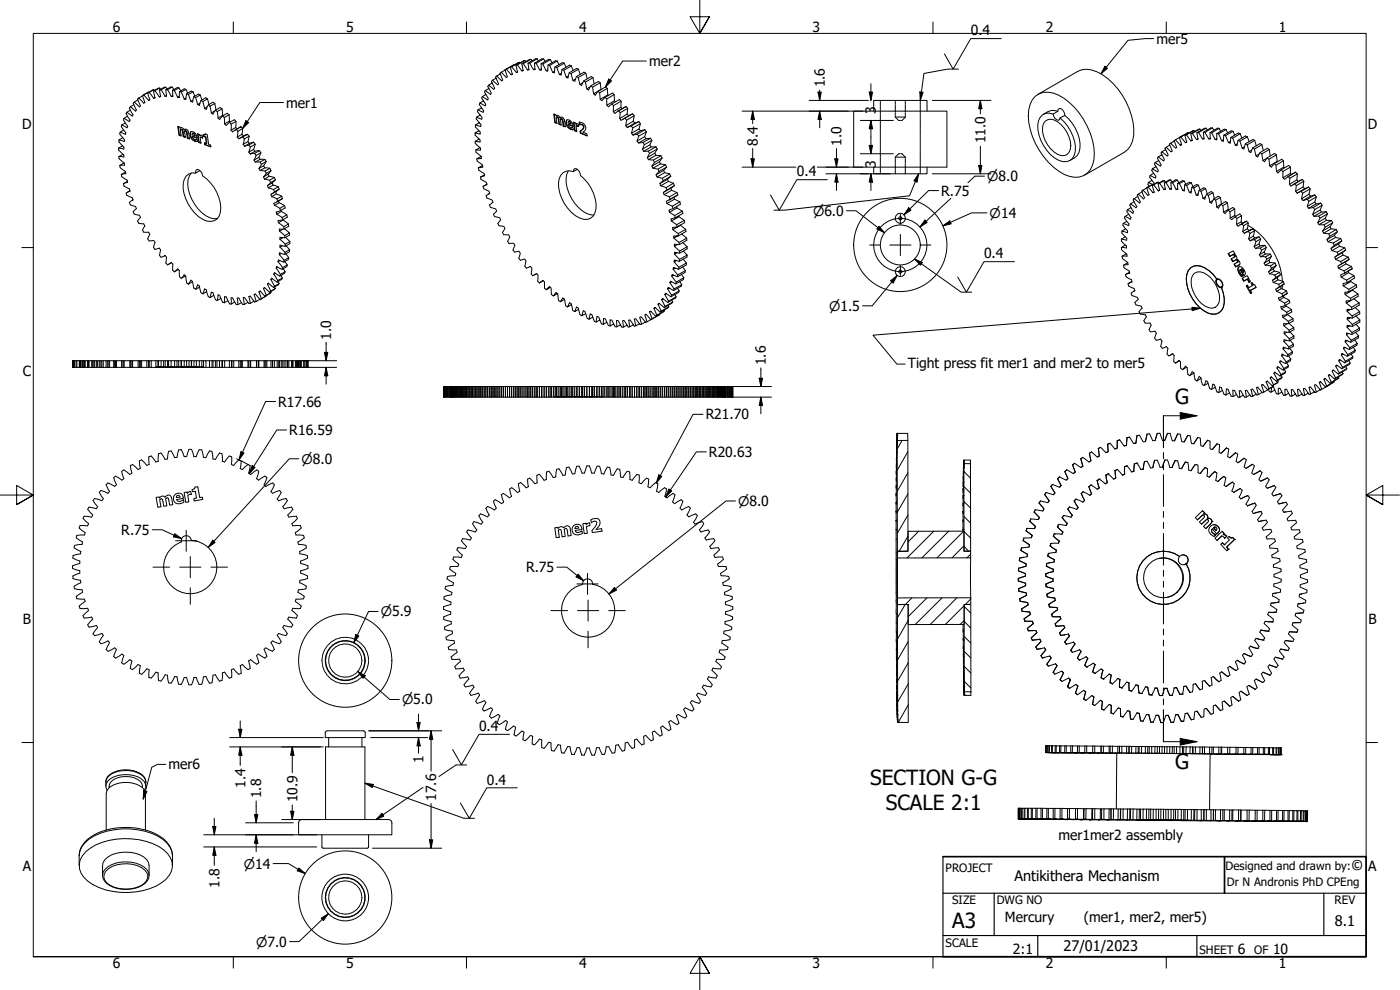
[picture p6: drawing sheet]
<svg xmlns="http://www.w3.org/2000/svg" width="420mm" height="297mm" viewBox="0 0 420 297" stroke-linecap="round" stroke-linejoin="round" font-family="sans-serif">
<defs><g id="words">
<g font-size="6.3">
<text x="352.7" y="121.2">G</text>
<text x="352.7" y="230.7">G</text>
<text x="261.2" y="235.7">SECTION G-G</text>
<text x="265.8" y="243.1">SCALE 2:1</text>
<text x="285.8" y="278.5">A3</text>
</g>
<g font-size="4.4">
<text x="405.5" y="261">©</text>
<text x="304.5" y="264.3">Antikithera Mechanism</text>
<text x="400.6" y="277.8">8.1</text>
<text x="319.2" y="285.4">27/01/2023</text>
</g>
<g font-size="4.2">
<text x="33.9" y="9.6">6</text>
<text x="103.8" y="9.6">5</text>
<text x="173.9" y="9.6">4</text>
<text x="243.8" y="9.6">3</text>
<text x="291.3" y="10.6">0.4</text>
<text x="313.9" y="9.6">2</text>
<text x="383.8" y="9.6">1</text>
<text x="347" y="13.1">mer5</text>
<text x="194.8" y="19.8">mer2</text>
<text x="247.5" y="26.2" transform="rotate(-90 247.5 26.2)">1.6</text>
<text x="85.9" y="32.3">mer1</text>
<text x="262.9" y="34.3" transform="rotate(-90 262.9 34.3)">3</text>
<text x="6.6" y="38.7">D</text>
<text x="410.5" y="38.7">D</text>
<text x="227.4" y="43.8" transform="rotate(-90 227.4 43.8)">8.4</text>
<text x="252.6" y="43.8" transform="rotate(-90 252.6 43.8)">1.0</text>
<text x="295.7" y="43" transform="rotate(-90 295.7 43)">11.0</text>
<text x="239.1" y="52.9">0.4</text>
<text x="262.9" y="50.3" transform="rotate(-90 262.9 50.3)">3</text>
<text x="282.5" y="58.7">R.75</text>
<text x="295.3" y="77.5">0.4</text>
<text x="99.4" y="101.9" transform="rotate(-90 99.4 101.9)">1.0</text>
<text x="6.8" y="112.9">C</text>
<text x="229.9" y="109.6" transform="rotate(-90 229.9 109.6)">1.6</text>
<text x="272.5" y="110.4">Tight press fit mer1 and mer2 to mer5</text>
<text x="410.7" y="112.9">C</text>
<text x="83.5" y="122">R17.66</text>
<text x="211.8" y="125.8">R21.70</text>
<text x="86.8" y="130.5">R16.59</text>
<text x="212.8" y="137.1">R20.63</text>
<text x="36.4" y="160.4">R.75</text>
<text x="157.9" y="171.7">R.75</text>
<text x="6.9" y="187.2">B</text>
<text x="410.7" y="187.2">B</text>
<text x="143.8" y="219.4">0.4</text>
<text x="50.5" y="230.9">mer6</text>
<text x="127.1" y="229.1" transform="rotate(-90 127.1 229.1)">1</text>
<text x="73.7" y="236.3" transform="rotate(-90 73.7 236.3)">1.4</text>
<text x="78.4" y="239.5" transform="rotate(-90 78.4 239.5)">1.8</text>
<text x="146.1" y="235.4">0.4</text>
<text x="89.2" y="240.8" transform="rotate(-90 89.2 240.8)">10.9</text>
<text x="130.9" y="240.3" transform="rotate(-90 130.9 240.3)">17.6</text>
<text x="317.6" y="252.1">mer1mer2 assembly</text>
<text x="6.8" y="261.4">A</text>
<text x="410.6" y="261.4">A</text>
<text x="65.8" y="266.3" transform="rotate(-90 65.8 266.3)">1.8</text>
<text x="301.6" y="276.6">Mercury</text>
<text x="325.2" y="276.6">(mer1, mer2, mer5)</text>
<text x="304" y="286.3">2:1</text>
<text x="371.5" y="286.2">6</text>
<text x="382.1" y="286.2">10</text>
<text x="33.9" y="290.5">6</text>
<text x="103.8" y="290.5">5</text>
<text x="173.9" y="290.5">4</text>
<text x="243.8" y="290.5">3</text>
<text x="313.9" y="290.5">2</text>
<text x="383.8" y="290.5">1</text>
</g>
<g font-size="4">
<text x="296.2" y="54.3">⌀8.0</text>
<text x="244" y="64.7">⌀6.0</text>
<text x="297" y="65.3">⌀14</text>
<text x="248.8" y="93.2">⌀1.5</text>
<text x="90.5" y="139.1">⌀8.0</text>
<text x="221.5" y="151.8">⌀8.0</text>
<text x="114.3" y="184.9">⌀5.9</text>
<text x="120.6" y="211.4">⌀5.0</text>
<text x="73.2" y="260.6">⌀14</text>
<text x="76.8" y="284">⌀7.0</text>
</g>
<g font-size="3.5">
<text x="283.8" y="261.7">PROJECT</text>
<text x="367.8" y="261">Designed and drawn by:</text>
<text x="368.2" y="266">Dr N Andronis PhD CPEng</text>
<text x="285.8" y="271.3">SIZE</text>
<text x="299.1" y="271.3">DWG NO</text>
<text x="400.5" y="271.3">REV</text>
<text x="283.8" y="284">SCALE</text>
<text x="360" y="286.2">SHEET</text>
<text x="376.4" y="286.2">OF</text>
</g>
</g></defs>
<!-- layer: Hatch (ANSI) -->
<g fill="none" stroke="#000" stroke-width=".3">
<path d="M270.7 132.2l-1.5 2.5M272.5 135.5l-3.2 5.5M272.5 141.8l-3.2 5.6M272.5 148.2l-3.2 5.5M272.5 154.5l-3.2 5.5M275.7 159.4l-3.2 3.2M280.2 159.4l-8 8M284.7 159.4l-8 8M289.2 159.4l-8 8M289.3 150.4l2 2.1M289.3 146l2 2M289.3 141.5l2 2"/>
<path d="M289.3 159.5l2 1.9M289.3 155l2 2M269.7 165.4l-.4 .4M272.5 160.9l-2.6 4.5M273.7 179.4l-2 2-2.4 4M278.2 179.4l-5.7 5.6M282.7 179.4l-8 8M287.2 179.4l-8.1 8M289.3 163.8l-3.6 3.6M289.3 163.9l1.4 1.5M291.3 166.3l-1.1 1.1M291.3 179.7l-1.6 1.7"/>
<path d="M272.5 186.2l-3.1 5.5M272.5 192.5l-3.1 5.5M272.6 198.8l-3.2 5.6M289.3 186.2l-1.1 1.2M289.3 181.7l-5.6 5.7M289.3 199.9l2.1 2.1M289.3 195.4l2.1 2M289.3 191l2 1.9M289.3 186.4l2 2.1M289.3 181.9l2 2.1M272.6 205.2l-3.2 5.5M272.6 211.5l-3 5.2"/>
<path d="M289.4 204.4l2 2"/>
</g>
<!-- layer: Visible (ANSI) -->
<g fill="none" stroke="#000" stroke-width=".3">
<path d="M154.2 19.5l-2.3 1.2 1.5 1.7M154.2 19.5l-2.6 1.5 .7 2.1-.4 .2-1.4-1.6 1.1-.7M154.2 19.5h.1M155.3 19.5l-.5 .1M155.8 18.7l-2.3 1.3 1.4 1.7M155.8 18.7l-2.6 1.5 .6 2.1-.4 .1 .4-.2M155.8 18.7l.2 .2M157.1 19.1l-.5 .1M157.5 18.1l-2.2 1.4 1.3 1.8M157.5 18.1l-2.7 1.5 .5 2-.4 .1 .4-.2M157.5 18.1l.3 .4M158.5 19h.5"/>
<path d="M159.3 17.8l-2.2 1.3 1.2 1.9M159.3 17.8l-.4 .1-2.3 1.3 .4 2-.4 .1 .4-.2M159.3 17.8l.4 .5M160.4 19h.5M161.2 17.6l-2.2 1.4 1.1 1.9M161.2 17.6h-.5l-2.2 1.4 .2 1.9-.4 .1 .4-.2M161.2 17.6l.4 .7M162.4 19.1l.5 .1M163.2 17.7l-2.3 1.3 1.1 2M163.2 17.7l-.6-.1-2.2 1.4 .2 1.9h-.5l.4-.3M163.2 17.7l.4 .7M164.5 19.5l.5 .1"/>
<path d="M165.2 17.9l-2.3 1.3 1 2M165.2 17.9l-.5-.1-2.3 1.3 .1 1.9h-.5l.4-.3M165.2 17.9l.5 .9M167.2 18.3l-2.2 1.3 .9 2.1M167.2 18.3l-.5-.1-2.2 1.3-.1 1.8-.5-.1 .5-.2M167.2 18.3l.5 1.1M169.3 19l-2.2 1.3 .8 2M169.3 19l-.5-.2-2.3 1.3-.1 1.7-.5-.1 .5-.3M169.3 19l.5 1.2M171.5 19.8l-2.3 1.3 .7 2M171.5 19.8l-.6-.3-2.2 1.4-.3 1.6-.5-.2 .5-.3M171.5 19.8l.5 1.4"/>
<path d="M36.1 39.7l-.2 .5 1.5 1.7-.1 .5-1.6-.4M36.5 37.5l-.1 .5 1.4 1.8-.2 .5-1.5-.6M37.1 39l-1 .7M37.2 35.5l-.2 .5 1.3 1.9-.2 .4-1.6-.8M37.6 36.9l-1.1 .6M38.1 33.7l-.3 .4 1.2 2-.2 .4-1.6-1M38.3 34.9l-1.1 .6M39.1 32l-.3 .5 1.1 1.9-.2 .4-1.6-1.1M39.2 33l-1.1 .7M40.2 31.4l-1.1 .6M40.3 30.6l-.3 .4 .9 2-.2 .3-1.6-1.3M41.4 30l-1.1 .6"/>
<path d="M41.7 29.4l-.4 .3 .9 2.1-.4 .3-1.5-1.5M42.8 28.8l-1.1 .6M43.1 28.4l-.3 .3 .7 2.1-.4 .2-1.4-1.6M44.3 27.9l.7 2.1-.4 .1-1.5-1.7M44.5 27.6l-1.6 1M44.6 27.7l-1.5 .7M44.7 27.7l1.4 1.8M44.7 27.7l-.4 .2M46.1 27.3l.4 2.1-.4 .1M46.2 26.9l-1.9 1M46.4 27.1l-.2-.2-1.5 .8M46.5 27.2l1.3 1.9"/>
<path d="M46.5 29.3l-.4 .2M46.5 27.2l-.4 .1M47.9 27l.3 2-.4 .1M47.9 26.4l-1.8 .9M48.2 28.9l-.4 .2M48.2 26.8l-.3-.4-1.4 .8M48.3 27l1.2 1.9M48.3 27h-.4M49.7 26.1l-.4 .1-1.4 .8M49.8 26.9l.2 2h-.5M49.8 26.9h.5M50 28.6l-.5 .3"/>
<path d="M50.2 26.7l-.5-.6-1.4 .9M50.3 26.9l1.1 2M51.7 26.1h-.5l-1.4 .8M51.8 27.1l.1 1.9-.5-.1M51.8 28.6l-.4 .3M51.8 27.1l.5 .1M52.2 26.9l-.5-.8-1.4 .8M52.3 27.2l1 2M52.3 27.2l1.4-.8 .5 .9M53.3 37.9l.7 .2 .1 .3 .5-.1 .6 .7a.94 .94 0 0 1 1.1 0 .94 .94 0 0 1 .3 1l.3 1.7-.7-.2-.2-1.7-.3-.4h-.3l.2 1.9-.6-.3-.3-1.9-.3-.2h-.3l.3 1.9-.7-.3zM53.5 38l.3 2.5 .6 .1M53.7 26.4l-.5-.1-1.4 .8"/>
<path d="M53.8 28.9l-.5 .3M53.9 27.5l-.1 1.8-.5-.1M53.9 27.5l.5 .1M54.1 38.9l.6-.1 .4 2.1 .5 .2M54.3 38.3l-.2 .1M54.4 27.6l.9 2.1M54.4 27.6l1.4-.8 .5 1.2M54.8 39.1h-.1M55.4 39.4l.3-.2 .4 .3M55.5 38.8l-.3 .2M55.8 29.4l-.5 .3M55.8 26.8l-.5-.1-1.4 .8"/>
<path d="M56 28.1l-.2 1.8-.5-.2M56 28.1l.5 .2M56.1 39.5l.3 1.9M56.1 39.5l-.2 .1M56.5 28.3l.8 2.1M56.5 28.3l1.5-.8 .5 1.4M57.2 39.6a1.6 1.6 0 0 1 1.9 1.9l-1.4-.6 .5 .8 1 .1 .1 .6a2.06 2.06 0 0 1-2.1-2.8zM57.4 39.5a2.12 2.12 0 0 0 1.7 2.9M57.9 30.1l-.6 .3M58 27.5l-.6-.2-1.4 .8M58.2 29l-.4 1.6-.5-.2M58.2 29l.5 .3"/>
<path d="M58.7 29.3l.6 2.1M58.7 29.3l1.4-.8 .5 1.5M60 31l-.7 .4M60.1 28.5l-.5-.3-1.4 .8M60.3 30.2l-.5 1.5-.5-.3M60.3 30.2l.6 .3M60.9 30.5l.5 2M60.9 30.5l1.4-.8 .4 1.7M62.2 32l-.8 .5M62.3 29.7l-.5-.4-1.5 .9M62.5 31.5l-.6 1.3-.5-.3M62.5 31.5l.5 .4"/>
<path d="M63 31.9l.4 2M63 31.9l1.5-.8 .3 1.9M64.5 31.1l-.6-.4-1.4 .8M64.5 33.3l-1.1 .6M64.7 33l-.8 1.2-.5-.3M64.7 33l.5 .5M65.2 33.5l.2 1.9M66.6 32.7l.2 1.9M66.6 32.7l-1.4 .8M66.6 32.7l-.5-.5-1.4 .8M66.8 34.8l-.9 1-.5-.4M66.8 34.8l.5 .4"/>
<path d="M67 34.7l-1.6 .7M67.3 35.2l.1 2M68.7 34.4l.1 2M68.7 34.4l-1.4 .8M68.7 34.4l-.5-.4-1.4 .8M68.9 36.7l-1 .9-.5-.4M68.9 36.7l.5 .5M69.1 36.6l-.3-.2-1.4 .8M69.4 37.2l-.1 1.9M70.8 36.4l-.1 1.9M70.8 36.4l-1.4 .8M70.8 36.4l-.5-.5-1.4 .8"/>
<path d="M70.9 38.8l-1.1 .8-.5-.5M70.9 38.8l1.4-.8-1.7 1M70.9 38.8l.5 .6M71.2 38.7l-.5-.4-1.4 .8M71.4 39.4l-.2 1.7M72.3 38l.5 .6M72.8 38.6l-.2 1.7M72.8 38.6l-1.4 .8M142.6 39.9v.6l1.5 1.5v.6l-1.5-.2 1.2-.7M142.7 37.5v.6l1.4 1.6v.5l-1.5-.3 1.1-.7M143 35.2l-.1 .5 1.5 1.7-.1 .6-1.6-.5 1.1-.6M143.4 33l-.1 .5 1.4 1.7-.1 .6-1.6-.6 1.1-.7"/>
<path d="M144 30.9l-.2 .5 1.4 1.8-.2 .5-1.6-.7 1.1-.6M144.7 29l-.1 .4 1.2 1.9-.2 .5-1.6-.9 1.1-.6M145.6 27.2l-.2 .4 1.2 2-.3 .4-1.6-1 1.1-.7M146.6 25.6l-.2 .3 1 2-.2 .4-1.6-1.1 1.1-.6M147.8 24.1l-.3 .4 1 2-.3 .3-1.6-1.2 1.1-.7M149.1 22.8l-.4 .3 .9 2.1-.2 .3-1.6-1.4 1-.6M150.5 21.7l-.4 .3 .8 2-.3 .3-1.5-1.5 1.1-.6M151.9 20.7l-.3 .3M153.5 20l-.3 .2M166.3 34.2l.3 2.5 .5 .2M166.5 20.1l.6 .2M166.6 36.7l-.1 .1 .6 .3-.2-1.9 .4-.1 .3 .3 .3 1.8 .5 .3"/>
<path d="M166.9 34.7l.6-.1 .6 .7M166.9 35.2h.3l.3 .3M167 34.7l-.8-.5 .3 2.6M167 34.7h.1M167.5 35.5l.3 1.8 .1-.1M167.6 35.4l-.1 .1M168.1 35.3a.96 .96 0 0 1 1 .1 .96 .96 0 0 1 .4 1l.2 1.7-.7-.3 .2-.1M168.2 35.7l.5 .3M168.3 35.2l-.2 .1M168.7 20.9l.5 .2M168.7 36l.3 1.8M168.9 35.9l-.4-.3-.3 .1 .2 1.9-.6-.3"/>
<path d="M168.9 35.9l.3 1.8M168.9 35.9l-.2 .1M169.2 37.7l.5 .3M170.2 35.9a2.11 2.11 0 0 0 1.7 3M170.5 37.4l1.5 .6v-.3a1.57 1.57 0 0 0-1.9-1.6 2.04 2.04 0 0 0 1.8 2.8M170.5 37.4l1.5 .4M170.5 37.4l.5 .7 1 .2v.6h-.3M170.6 36.5l.4-.1 .3 .3v.5l-.8-.3 .1-.4h.2l.5 .7M170.8 21.8l.6 .3M171.9 38.9h.1M172.3 36.7l.3 2.5M172.7 23.7l-.7 .5"/>
<path d="M172.8 37.3v-.4l-.7-.3 .4 2.6 .6 .2M172.9 37.8l.7 .2M173 23l.5 .3M173.1 37.2l-.3 .1 .8-.1 .1 .8M173.6 20.8l-.5-.3-2.3 1.3-.4 1.6-.5-.3 .7-.3M173.6 20.8l.5 1.5M173.6 20.8l-2.2 1.3M173.7 38h.1M173.7 37.8h-.8l.2 1.7-.6-.3M173.9 37.4l-.1-.8a1.63 1.63 0 0 1 1.8 1.1 1.63 1.63 0 0 1-.6 2l1.1 .5 .1 .6-2-.9M174 36.6l.1 .8M174.1 37.3l-.2 .1h.2"/>
<path d="M174.1 37.4l.1-.1a.86 .86 0 0 1 1.1 .6 .86 .86 0 0 1-.6 1.1l-.5 .3M174.2 37.4a.89 .89 0 0 1 .9 .7 .89 .89 0 0 1-.6 1l-.4 .3M174.2 39.3l.1 .6 1.9 .8M174.2 39.3l-.1 .1 .1 .5h.1M174.4 37.3l-.4 .2M175.2 24.3l.5 .3M175.8 22l-2.3 1.3 .5 2M175.8 22l-.5-.3-2.3 1.3-.5 1.4-.5-.2-.6-2.1M175.8 22l.4 1.7M177.3 25.8l.5 .3M178 23.3l-2.3 1.3 .4 2.1M178 23.3l-.6-.3-2.2 1.3-.7 1.3-.5-.3 .8-.5"/>
<path d="M178 23.3l.3 1.9M179.5 27.4l.5 .4M180.1 24.8l.3 2.1M180.1 24.8l-2.3 1.3 .3 2M180.1 24.8l-.5-.3-2.3 1.3-.7 1.2-.5-.3 1-.6M181.6 29.2l.5 .5M182.2 26.5l.4 2.1M182.2 26.5l-2.2 1.3 .1 2M182.2 26.5l-.5-.4-2.2 1.3-.9 1.2-.5-.5 2.3-1.3M183.6 31.2l.5 .5M184.3 28.4l.1 1.9 .3 .3M184.3 28.4l-2.2 1.3v1.9"/>
<path d="M184.3 28.4l-.5-.5-2.2 1.3-1 1-.5-.4 2.3-1.3M184.4 30.3l-2.3 1.3 .5 .4 1-.8 2.3-1.3 .5 .5M185.6 33.3l.5 .5M186.4 30.4v1.8l.3 .4M186.4 30.4l-2.3 1.3v1.8M187.6 35.5l.4 .6M187.9 31.9l-3.4 2.1-.4-.5 2.3-1.3M187.9 31.9l.5 .6M187.9 31.9l-2.6 1.5M188.4 32.5l-.2 1.7 .5 .5M188.4 32.5l-2.3 1.3-.1 1.7M189.4 37.8l.5 .6"/>
<path d="M189.8 34.1l-3.4 2-.4-.6 2.2-1.3M189.8 34.1l.5 .6M189.8 34.1l-3 1.7M190 36.4l-2.2 1.3 .4 .6 2.3-1.4M190.3 34.7l-.3 1.7 .5 .5 1.2-.4M190.3 34.7l-2.3 1.4-.2 1.6M191.7 36.5l-3.5 1.8M191.7 36.5l.5 .6M191.8 38.7l-2.3 1.3 .4 .5 2.3-1.3M192.2 37.1l-.4 1.6 .4 .5 1.3-.3M192.2 37.1l-2.3 1.3-.4 1.6M193.5 38.9l-2.2 1.3-1.4 .3"/>
<path d="M193.5 38.9l.5 .7M194 39.6l-.5 1.4 .3 .6 1.4-.1M194 39.6l-2.3 1.2-.5 1.5M256.2 33.3h28v16.9h-28zM262.2 33.3v-3.2h16v3.2M310.7 28.9a5.9 5.9 0 0 1 7-.3 21.8 21.8 0 0 1 10.7 17.5 7 7 0 0 1-3.2 6.6 7.2 7.2 0 0 1-7.5-1.4 21.1 21.1 0 0 1-9-18.4l1.1-2.9zM311.5 28.3l11.9-6.9a6.2 6.2 0 0 1 5.8 .1 21 21 0 0 1 11 19.2 6.4 6.4 0 0 1-2.8 5l-11.9 6.9M313.6 36.4a2.83 2.83 0 0 1 3.8 .1 9 9 0 0 1 3.8 8.3 2.41 2.41 0 0 1-3.8 1.5 8.5 8.5 0 0 1-4.3-9.1zM316.1 34.2a2.09 2.09 0 0 0 1.5 1.9l.4-.2 .1-.5M316.1 34.2a3.2 3.2 0 0 0-4.7 3.3 12.3 12.3 0 0 0 6.3 10.6 3.2 3.2 0 0 0 5-2.6 12.2 12.2 0 0 0-4.6-10.1M317.5 33.4l.3-.8a1.73 1.73 0 0 1 1.8 2M317.5 33.4a4.2 4.2 0 0 0-4.4 .9"/>
<path d="M317.5 33.4l-1.4 .8M319.6 34.6a11.4 11.4 0 0 1 4.2 11.1l-.5 1-2.2 1.5M319.6 34.6l-1.5 .8M356.6 39.8l-2.2 1.3 1.4 1.7M356.6 39.8l-2.7 1.5 .7 2.1M356.6 39.8l.1 .1M358.3 39.1l-2.2 1.4 1.3 1.8M358.3 39.1l-2.7 1.5 .6 2.1-.4 .1 .4-.2M358.3 39.1l.2 .3M359.7 39.8h-.5M360.1 38.7l-2.3 1.3 1.3 1.9M360.1 38.7l-2.7 1.4 .4 2-.4 .2 .4-.3"/>
<path d="M360.1 38.7l.3 .4M361.1 39.7h.5M361.9 38.5l-2.2 1.3 1.2 1.9M361.9 38.5h-.5l-2.2 1.3 .3 2-.4 .1 .4-.3M361.9 38.5l.4 .5M363.1 39.8l.5 .1M363.9 38.4l-2.3 1.3 1.2 2M363.9 38.4h-.5l-2.3 1.3 .3 2h-.5l.4-.3M363.9 38.4l.4 .7M365.9 38.5l-2.3 1.4 1.1 2M365.9 38.5h-.5l-2.3 1.3 .1 1.9h-.4l.4-.3M365.9 38.5l.5 .9"/>
<path d="M368 38.8l-2.3 1.4 .9 2M368 38.8h-.6l-2.2 1.3v1.8h-.5l.5-.3M368 38.8l.4 1.1M370 39.4l-2.2 1.3 .9 2.1M370 39.4l-.5-.2-2.2 1.3-.1 1.9-.6-.2 .6-.3M370 39.4l.5 1.1M35.6 44.4v.6l1.6 1.5v.6l-1.5-.1M35.7 47v.6l1.6 1.4 .1 .6h-1.5M35.7 42v.6l1.5 1.5v.6l-1.6-.3M35.9 49.6l.2 .7 1.5 1.2 .2 .6-1.4 .3M36.4 52.4l.1 .6 1.6 1 .2 .7-1.3 .4M36.8 43.8l-1.2 .6"/>
<path d="M36.8 41.3l-1.1 .7M36.9 46.3l-1.2 .7M37 55.1l.2 .7 1.6 .9 .2 .6-1.2 .6 .3 .7 1.6 .7 .2 .7M37.2 48.9l-1.3 .7M37.7 51.6l-1.3 .8M38.2 54.4l-1.2 .7M39 57.2l-.8 .5M39.9 60l-1.1 .7 .3 .8 1.6 .5 .2 .6-.9 .9 .3 .7 1.5 .4 .4 .6-.9 1.1 .4 .7 1.4 .2 .4 .6-.7 1.2 .3 .7h1.5l.4 .6-.7 1.4 .4 .6 1.4-.2 .4 .6-.4 1.5 .4 .6 1.3-.3 .4 .5-.3 1.7 .4 .5 1.2-.5M39.9 60l-.2 .1M53.8 40.5h-.1M55.1 40.9l-.1 .1M55.8 52.9l.8-.7 1-.3h1.1l.2-.9a1.58 1.58 0 0 1 1.9 1.7 12 12 0 0 1 5.3 11 3.3 3.3 0 0 1-5.3 2.1 12.3 12.3 0 0 1-5.8-10.8l.3-1.2z"/>
<path d="M56.4 41.4l.5 .2M56.4 41.4l-.2 .1M57.4 51.9a7.5 7.5 0 0 0 .2 8 9.8 9.8 0 0 0 6.6 5.7h1M57.7 40.9l1.4 .4M57.7 40l.7 .2 .2 .4-.2 .1-.7-.3v-.3l.3-.1 .4 .7M59.1 41.8h.1M59.1 42.4l-.2 .1M59.1 42.4h.2M59.3 40.1l.6 .3 .1 .4 .7-.2 .1 .8-.7-.2 .2 1.8-.7-.3zM59.4 40.2l.4 2.5M59.6 42.7l.7 .2M60 51.2l-1.3 .7"/>
<path d="M60.1 41.2l.7 .1M60.2 40.6l-.2 .2M60.7 41.4h.1M61 40.4l.5 .1 .1-.3 .6 .2 .4 2.9 .6 .2 .1 .6-1.9-.7-.1-.6 .6 .2-.2-1.8-.6-.2zM61.2 40.5v.4l.6 .2 .1 1.9M61.2 40.9l-.1 .1M61.5 42.9l.1 .4 1.6 .7M61.6 43.3l-.2 .1M61.7 40.2l-.2 .3M61.8 41.1l-.1 .1M72.9 41.1l-1.2 .5-.5-.5M72.9 41.1l1.4-.8-2.4 1.2"/>
<path d="M72.9 41.1l.4 .6M73 43.3l1.4-.8 .4 .5-1.4 .9M73 43.3l.4 .6M73.1 40.8l-.5-.5-1.4 .8M73.3 41.7l-.3 1.6M74.3 40.3l.5 .6M74.7 45.6l1.4-.8 .4 .6-1.4 .8M74.7 45.6l.4 .6M74.7 43.5l-1.3 .4M74.7 43.5l.4 .6M74.8 40.9l-.4 1.6M74.8 40.9l-1.5 .8"/>
<path d="M75.1 44.1l-.4 1.5M76.1 42.7l-1.3 .3M76.1 42.7l-1.4 .8M76.1 42.7l.5 .6M76.2 48l1.5-.8 .4 .6-1.5 .8M76.2 48l.4 .6M76.5 46l-1.4 .2M76.5 46l.4 .6M76.6 43.3l-.5 1.5M76.6 43.3l-1.5 .8M76.6 48.6h1.5M76.9 46.6l-.7 1.4"/>
<path d="M77.7 50.5l1.4-.8 .4 .7-1.4 .8M77.7 50.5l.4 .7M77.9 45.2l-1.4 .2M77.9 45.2l-1.4 .8M77.9 45.2l.4 .6M78.1 51.2l1.4 .1M78.1 47.8h1.4M78.1 48.6l.3 .7M78.3 45.8l-.6 1.4M78.3 45.8l-1.4 .8M78.4 49.3l-.7 1.2M79.1 53.1l1.4-.8 .3 .6-1.4 .8"/>
<path d="M79.1 53.1l.3 .6M79.4 53.7l1.5 .4M79.5 50.4l1.5 .1M79.5 47.8l-1.4 .8M79.5 47.8l.4 .7M79.5 51.3l.4 .7M79.9 48.5l-.8 1.2M79.9 48.5l-1.5 .8M79.9 52l-.8 1.1M80.3 55.7l1.4-.8 .3 .6-1.5 .9M80.3 55.7l.2 .7M80.5 56.4l1.6 .5"/>
<path d="M80.8 52.9l1.5 .3M80.9 54.1l.3 .7M81 50.5l-1.5 .8M81 50.5l.3 .7M81.2 54.8l-.9 .9M81.3 51.2l-.8 1.1M81.3 51.2l-1.4 .8M81.5 59l1.6 .7M82 55.5l1.5 .5M82.1 56.9l.3 .7M82.3 53.2l-1.4 .9M82.3 53.2l.3 .8"/>
<path d="M82.4 57.6l-1.1 .7 .2 .7M82.4 57.6l1.4-.8-2.3 1.4M82.6 54l-.9 .9M82.6 54l-1.4 .8M82.7 57.5l.2 .7-1.4 .8M82.9 58.2l1.6 .7M83.1 59.7l.3 .7M83.5 56l-1.4 .9M83.5 56l.3 .8M84.5 58.9l-1.4 .8M84.5 58.9l.3 .7M142.6 42.4v.6l1.6 1.4v.7l-1.4-.1 1.2-.7"/>
<path d="M142.8 45v.7l1.6 1.2 .1 .7-1.4 .1 1.3-.8M143.1 47.7l.1 .6 1.6 1.2 .1 .7-1.3 .2 1.2-.8M143.6 50.4l.1 .7 1.6 1 .2 .6-1.3 .5 1.2-.8M144.2 53.2l.2 .6 1.6 .9 .2 .7-1.3 .5 .3 .7 1.6 .8 .2 .6-1.1 .7 .2 .7 1.6 .6 .3 .7-1.1 .8 .3 .7 1.6 .5 .3 .7-1 .9 .3 .7 1.5 .3 .3 .7-.8 1 .3 .7 1.5 .2 .4 .7-.8 1.2 .4 .6 1.5 .1 .3 .6-.6 1.3 .3 .7 1.4-.1 .4 .6-.5 1.4 .4 .6 1.3-.2 .5 .6-.5 1.5 .5 .6 1.2-.4 .5 .6-.4 1.6 .5 .6 1.2-.5 .4 .5-.2 1.7 .5 .5 1.1-.6 .5 .5-.1 1.8 .5 .5 1-.8 .5 .5v1.8l.5 .5M146.1 55.2l-1 .6M147 58l-.5 .3M169 51.8l.8-.4 1.1-.1 1.2 .2 .3-.9a1.78 1.78 0 0 1 1.8 2 12.3 12.3 0 0 1 4.7 10 3.2 3.2 0 0 1-4.9 2.8 11.6 11.6 0 0 1-6.2-11.7l.5-1.1zM170.6 51.3a8.6 8.6 0 0 0 .9 8.2 8.7 8.7 0 0 0 6.7 5M173.3 50.8l-1.2 .7M191.3 40.2l.4 .6M193 42.7l.4 .7M193.5 41l-2.3 1.3 .4 .6 2.2-1.3"/>
<path d="M194.6 45.4l.3 .6M195 43.5l-2.2 1.3 .4 .6 2.2-1.3M195.2 41.5l-2.2 1.2-1.4 .2M195.2 41.5l.4 .6M195.6 42.1l-.6 1.4 .4 .6h1.4M195.6 42.1l-2.2 1.3-.6 1.4M196.1 48l.3 .7M196.5 46l-2.2 1.3 .3 .6 2.2-1.3M196.8 44.1l-2.2 1.3h-1.4M196.8 44.1l.4 .6M197.2 44.7l-.7 1.3 .3 .6 1.5 .1M197.2 44.7l-2.3 1.3-.6 1.3"/>
<path d="M197.5 50.7l.3 .7M197.9 48.5l-2.3 1.4 .4 .6 2.2-1.3M198.3 46.7l-2.2 1.3-1.5-.1M198.3 46.7l.4 .7M198.7 47.4l-.8 1.1 .3 .7 1.5 .2M198.7 47.4l-2.3 1.3-.8 1.2M198.8 53.5l.3 .7M199.1 51.1l-2.2 1.3 .3 .7 2.3-1.3M199.7 49.4l-2.2 1.3-1.5-.2M199.7 49.4l.4 .8M199.9 56.3l.3 .7M200.1 50.2l-1 .9 .4 .7 1.5 .4"/>
<path d="M200.1 50.2l-2.3 1.2-.9 1M200.3 53.8l-2.3 1.3 .3 .6 2.3-1.3M200.9 59.1l.2 .7M201 52.2l-2.2 1.3-1.6-.4M201 52.2l.3 .7M201.3 52.9l-1 .9 .3 .6 1.5 .6M201.3 52.9l-3.3 2.2M201.3 56.5l.2 .6 1.7 .7M202.1 55l-2.2 1.3-1.6-.6M202.1 55l.3 .7M202.3 59.2l.1 .6 1.6 .8M202.4 55.7l-3.3 2 .2 .7 2.2-1.3"/>
<path d="M202.4 55.7l-3.1 1.9M203.2 57.8l-2.3 1.3-1.6-.7M203.2 57.8l.2 .7M203.4 58.5l-3.4 1.9 .2 .7 2.2-1.3M203.4 58.5l-2.7 1.6M262.2 50.2v1.9h6.5M268.7 50.2v1.9h3v-1.9M278.2 50.2v1.9h-6.5M340.4 59.6l-.3 .4 1.1 2-.3 .3-1.6-1.1M341.5 59l-1.1 .6M341.6 58.2l-.3 .3 .9 2.1-.2 .3-1.6-1.3M342.7 57.6l-1.1 .6"/>
<path d="M343 57.1l-.4 .2 .9 2.1-.3 .3-1.6-1.5M344.2 56.3l.6 2.1-.3 .3-1.5-1.6M344.2 56.4l-1.2 .7M344.6 56.1l1.4 1.7M344.6 56.1l-.4 .2M344.6 54.8l-.1 .5 .4 .6M345.1 52.6l-.1 .6 1.4 1.7-.2 .4M345.7 54.1l-1.1 .7 1.3 .5M345.8 55.6l.6 2.1-.4 .1M345.8 50.7l-.1 .4 1.2 1.9-.1 .5-1.7-.9 1.1-.6M345.9 55.3l-1.7 1M346 55.3l.1 .1"/>
<path d="M346.1 55.4l-.2-.1-1.3 .8M346.2 55.4l1.4 1.9M346.2 55.4l-.4 .2M346.4 57.6l-.4 .2M346.7 48.8l-.2 .4 1.1 2-.1 .4-1.7-.9 1.1-.7M347.6 55.1l.4 2-.4 .2M347.6 47.1l-.3 .4 1.2 2-.2 .4-1.6-1.1 1-.6M347.6 54.6l-1.8 1M347.9 54.9l-.3-.3-1.4 .8M348 57l-.4 .3M348 55l1.3 1.9M348 55l-.4 .1"/>
<path d="M348.7 45.5l-.3 .4 1.1 2-.3 .4-1.6-1.2 1.1-.6M349.4 54.8l.4 2-.5 .1M349.4 54.2l-1.8 .9M349.4 54.8h.5M349.7 56.6l-.4 .3M349.8 54.6l-.4-.4-1.4 .8M349.9 54.8l1.2 2M350 44.2l-.4 .3 1 2-.3 .3-1.6-1.3 1.1-.6M351.3 43l-.4 .3 .9 2-.3 .3-1.5-1.4 1.1-.7M351.3 54h-.4l-1.5 .8M351.4 54.8l.2 2h-.5M351.4 54.8h.5"/>
<path d="M351.5 56.5l-.4 .3M351.7 54.6l-.4-.6-1.4 .8M351.9 54.8l1.1 2M352.8 41.9l-.4 .3 .7 2.1-.3 .2-1.5-1.5 1.1-.7M353.3 54h-.5l-1.4 .8M353.4 55l.1 1.9-.5-.1M353.4 56.6l-.4 .2M353.4 55l.5 .1M353.8 54.8l-.5-.8-1.4 .8M353.9 55.1l1 2.1M353.9 55.1l1.5-.8 .5 1M354.4 41.1l-.5 .2"/>
<path d="M355 40.7l-2.2 1.2 1.4 1.7 .4-.2-.4 .2M355.4 54.3l-.6-.1-1.4 .8M355.4 56.9l-.5 .3M355.6 55.5l-.2 1.8-.5-.1M355.6 55.5l.5 .2M356.1 40.5l-.5 .1M356.1 55.7l.9 2M356.1 55.7l1.4-.9 .5 1.2M357.5 57.4l-.5 .3M357.5 54.8l-.5-.1-1.4 .8M357.7 56.2l-.2 1.7-.5-.2M357.7 56.2l.6 .2"/>
<path d="M357.8 40l-.4 .1M358.3 56.4l.7 2.1M358.3 56.4l1.4-.8 .5 1.4M359.6 58.1l-.6 .4M359.7 55.6l-.6-.2-1.4 .8M359.9 57.1l-.4 1.6-.5-.2M359.9 57.1l.5 .3M360.4 57.4l.6 2.1M360.4 57.4l1.4-.8 .5 1.6M361.8 59l-.8 .5M361.8 56.6l-.5-.3-1.4 .8M362.1 58.3l-.5 1.5-.6-.3"/>
<path d="M362.1 58.3l.5 .3M362.6 58.6l.5 2.1M362.6 58.6l1.4-.8 .4 1.8M364 57.8l-.5-.3-1.4 .8M364.3 59.7l-.7 1.3-.5-.3M364.3 59.7l.5 .4M365.2 40.1l.5 .1M366.2 59.3l.4 1.9M366.2 59.3l-1.4 .8M366.2 59.3l-.5-.4-1.4 .8M367.3 40.5l.5 .2M369.4 41.2l.6 .2"/>
<path d="M371.6 42.1l.5 .3M372.2 40.1l-2.2 1.3 .7 2.1M372.2 40.1l-.6-.2-2.2 1.3-.2 1.8-.5-.2 .5-.4M372.2 40.1l.5 1.3M373.8 43.2l.5 .3M374.4 41l-2.3 1.4 .7 2M374.4 41l-.6-.2-2.2 1.3-.4 1.6-.5-.2 .6-.3M374.4 41l.5 1.5M375.9 44.4l.6 .3M376.6 42.1l-2.3 1.4 .6 2M376.6 42.1l-.6-.2-2.2 1.3-.5 1.5-.5-.3 .7-.4M376.6 42.1l.4 1.7"/>
<path d="M378.1 45.8l.6 .4M378.7 43.4l-2.2 1.3 .4 2.1M378.7 43.4l-.5-.3-2.3 1.3-.5 1.4-.5-.3 .7-.5M378.7 43.4l.4 1.8M380.3 47.4l.5 .4M380.9 44.9l-2.2 1.3 .3 2M380.9 44.9l-.5-.4-2.3 1.3-.7 1.3-.5-.3 1-.6M380.9 44.9l.3 1.9M382.4 49.1l.5 .5M383.1 46.5l.3 2M383.1 46.5l-2.3 1.3 .2 1.9M383.1 46.5l-.6-.5-2.2 1.4-.8 1.1-.5-.3 1.2-.7"/>
<path d="M384.5 51l.5 .5M385.2 48.2l.1 2 .2 .2M385.2 48.2l-2.3 1.4 .2 1.9M385.2 48.2l-.5-.4-2.3 1.3-.8 1.1-.6-.5 2.3-1.3M385.3 50.2l-2.2 1.3 .4 .4 1-.9 2.3-1.4 .5 .6M386.6 53l.5 .5M387.3 50.2v1.8l.3 .4M387.3 50.2l-2.3 1.3v1.8M388.6 55.1l.4 .6M388.8 51.7l-3.3 2.1-.5-.5 2.3-1.3M388.8 51.7l-2.3 1.3M388.8 51.7l.5 .5"/>
<path d="M389.3 52.2l-.1 1.8 .4 .5M389.3 52.2l-2.2 1.3-.1 1.8M390.5 57.4l.4 .6M390.8 53.8l-3.4 2-.4-.5 2.2-1.3M390.8 53.8l-2.8 1.6M390.8 53.8l.5 .6M391.1 56.1l-2.3 1.3 .5 .5 3.4-1.8M391.3 54.4l-.2 1.7 .4 .5M391.3 54.4l-2.3 1.3-.2 1.7M392.3 59.8l.5 .6M392.7 56.1l-3.3 1.8M392.7 56.1l.5 .6"/>
<path d="M392.9 58.3l-2.3 1.3 .4 .6 2.3-1.3M393.2 56.7l-.3 1.6 .4 .6 1.3-.4M393.2 56.7l-2.3 1.3-.3 1.6M394.6 58.5l-2.3 1.3-1.3 .4M394.6 58.5l.5 .6M395.1 59.1l-.5 1.5 .4 .6 1.4-.3M395.1 59.1l-2.3 1.3-.5 1.5M49.5 76.7l.5 .5-.2 1.7 .5 .6 1.1-.7 .5 .4-.1 1.9 .5 .5M49.5 76.7l-.2 .1M51.5 78.8l-.9 .5M82.4 61.6l1.6 .9M83.1 64.2l1.6 1.1"/>
<path d="M83.4 60.4l-1.2 .6 .2 .6M83.4 60.4l1.4-.8-1.8 1M83.4 78.5l1.4 1.8M83.4 78.5l.2-.5 1.6 .6M83.6 66.8l1.6 1.2M83.6 60.3l.2 .5-1.4 .8M83.8 60.8l1.6 .9M83.8 76.4l1.5 1.7M83.9 69.4l1.6 1.3M84 78.2l-.6 .3M84 62.5l.2 .7M84 74.2l1.5 1.5"/>
<path d="M84 71.8l1.6 1.5M84.2 63.2l-1.3 .4 .2 .6M84.4 63.1l.1 .3-1.4 .8M84.4 76.1l-.6 .3M84.5 63.4l1.6 1.1M84.7 65.3l.1 .7M84.7 73.8l-.7 .4M84.8 66l-1.4 .2 .2 .6M84.9 71.3l-.9 .5M85 65.9l-1.4 .9M85 66l1.6 1.2M85 68.7l-1.1 .7"/>
<path d="M85.2 68l.1 .7M85.3 68.7h-1.5l.1 .7M85.3 78.1l-.1 .5M85.4 68.6l1.5 1.3-1.4 .8M85.4 61.7l.2 .7-1.4 .8M85.4 61.7l-1.4 .8M85.5 76.4l-1.6-.6-.1 .6M85.5 78.5l.7 1-1.4 .8M85.5 70.7v.6M85.5 71.3l-1.5-.1v.6M85.5 75.7v.7M85.6 73.9l-1.6-.3v.6"/>
<path d="M85.6 73.3v.6M85.7 71.2l1.3 1.3-1.4 .8M85.8 76.1l.9 1.2-1.4 .8M85.9 73.7l1 1.2-1.4 .8M86.1 64.5l.1 .6-1.4 .9M86.1 64.5l-1.4 .8M86.2 79.5l-.1 .5-1.4 .8M86.6 67.2l.1 .7-1.4 .8M86.6 67.2l-1.4 .8M86.7 77.3l-.1 .5-1.4 .8M86.9 69.9v.6l-1.4 .8M86.9 74.9v.6l-1.4 .9"/>
<path d="M87 72.5v.6l-1.4 .8M148 60.7h-.1M159.2 80h-.2M201.8 61.9l.2 .7M202.2 71.4l1.6 1.4 2.3-1.4M202.3 78.6l1.5 1.6 2.2-1.3M202.4 73.9l1.6 1.4 2.2-1.3M202.4 76.3l1.5 1.5 2.3-1.3M202.5 64.7l.1 .6M203 62l.2 .4 1.6 1M203.1 67.4l.1 .7M203.5 70.1l.1 .7"/>
<path d="M203.7 64.8l.1 .2 1.6 1.1M203.8 72.8l.1 .6M203.9 77.8v.6M204 75.3v.7M204 60.6l.2 .7-3.5 1.8 .2 .6 2.3-1.3M204 60.6l-2.2 1.3-1.6-.8M204.2 67.5l1.6 1.3M204.6 70.2l1.5 1.2M204.8 63.4l.1 .6-2.3 1.3-1.3 .4 .2 .6 2.3-1.3M204.8 63.4l-2.3 1.3-1.6-1M204.9 72.8l1.3 1.2M205 77.8l1 1.1"/>
<path d="M205.1 75.3l1.1 1.2M205.4 66.1l.1 .7-2.3 1.3-1.4 .2 .1 .6 2.3-1.3M205.4 66.1l-2.3 1.3-1.6-1.1M205.8 68.8l.1 .7-2.3 1.3h-1.4v.6l1.1-.6M205.8 68.8l-2.3 1.3-1.6-1.2M206 78.9v.6l-2.3 1.3-1.6-.6-.1 .6 .6-.3M206.1 71.4v.7l-2.2 1.3-1.5-.1v.6l.9-.5M206.2 76.5v.6l-2.3 1.3-1.5-.4-.1 .6 .6-.4M206.2 74v.7l-2.2 1.3-1.6-.3v.6l.8-.5M268.7 65.6a1.5 1.5 0 0 1 1.5-1.6 1.5 1.5 0 0 1 1.5 1.6M268.7 65.6a1.5 1.5 0 0 0 1.5 1.4 1.5 1.5 0 0 0 1.5-1.4M268.7 65.7a8 8 0 0 0-5.2 12.2 8 8 0 0 0 13.3 0 8 8 0 0 0-5.1-12.2"/>
<path d="M336.5 71.7v.6l1.6 1.5v.6l-1.6-.2M336.5 74.2l.1 .7 1.6 1.4v.6h-1.4M336.7 69.3v.6l1.5 1.6-.1 .6-1.6-.4M336.8 76.9v.6l1.7 1.3M337.1 67l-.1 .6 1.4 1.7-.1 .5-1.6-.5M337.2 79.6l.1 .7 1.6 1.1 .1 .6-1.2 .4M337.7 64.9l-.2 .5 1.3 1.8-.1 .5-1.6-.7M337.7 71.1l-1.2 .6M337.7 73.6l-1.2 .6M337.8 68.7l-1.1 .6M338 76.1l-1.2 .8M338.2 66.4l-1.1 .6"/>
<path d="M338.4 62.9l-.2 .5 1.2 1.9-.1 .5-1.6-.9M338.5 78.8v.6l-1.3 .2M338.5 78.8l-1.3 .8M338.7 64.3l-1 .6M339.3 61.2l-.3 .4 1.2 2-.2 .4-1.6-1.1M339.4 62.3l-1 .6M340.4 60.5l-1.1 .7M364 60.1l-.9 .6M364.8 60.1l.4 2M366.4 61.3l-1.2 .8M366.4 61.3l-.7 1.2-.5-.4M366.4 61.3l.6 .4"/>
<path d="M367 61.7l.2 2M368.4 60.9l.2 2M368.4 60.9l-1.4 .8M368.4 60.9l-.5-.4-1.5 .8M368.6 63.1l-.9 1-.5-.4M368.6 63.1l.5 .4M368.7 76l.4 .9 1.1-.6 .5 .6M368.8 63l-.2-.1-1.4 .8M369.1 63.5l.1 1.9M369.1 76.9h-.1M369.6 77.6l.4 .8 1.1-.6M370 78.4l-.1 .1"/>
<path d="M370.2 76.3l-.1 .1M370.4 76.2l.2-.1-.5-.8-1.5 .8 .4 .8M370.4 76.2a1.5 1.5 0 0 1 .8 1.5l.4 .3a.92 .92 0 0 1 .2 1.5l-1 .6-.5-.9 1.1-.7-.4-.6-1.1 .6-.5-.8 1.1-.7-.4-.6-1.1 .5M370.5 79.2l.4 .8 1-.5M370.5 62.7l.1 1.9M370.5 62.7l-1.4 .8M370.5 62.7l-.5-.4-1.4 .8M370.5 76.1h.1M370.5 76.1l-.1 .1M370.7 65.1l-1 .8-.5-.5M370.7 65.1l.5 .5M370.7 76.9l-.4 .3"/>
<path d="M370.7 76.9l-.2 .1M370.9 64.9l-.3-.3-1.4 .8M370.9 80l-.1 .1M371.1 77.8l.5 .8M371.1 77.8l-.1 .1M371.2 65.6l-.1 1.8M371.6 78.6l-.4 .2M371.6 78.6h-.2M372.6 64.8l-.1 1.7M372.6 64.8l-1.4 .8M372.6 64.8l-.5-.6-1.4 .9M372.7 67.2l-1.1 .7-.5-.5"/>
<path d="M372.7 67.2l1.4-.8-1.9 1.1M372.7 67.2l.5 .5M372.8 66.9l.2 .1M372.9 67l-.4-.5-1.4 .9M373 69.5l.4 .5 1.2-.5M373.2 67.7l-.2 1.8M374.1 66.4l.5 .5M374.5 67.6a21.5 21.5 0 0 1 10.4 16.8M374.6 66.9l-.2 1.7M374.6 66.9l-1.4 .8M374.6 69.5l1.4-.8-2.5 1.2M374.6 69.5l.5 .5"/>
<path d="M374.7 71.7l1.4-.8 .5 .5-1.4 .8M374.7 71.7l.5 .5M374.8 69.2l-.4-.6-1.4 .9M375.1 70l-.4 1.7M376 68.7l.5 .5M376.4 74l1.4-.8 .4 .6-1.4 .8M376.4 74l.4 .6M376.5 71.9l-1.3 .3M376.5 71.9l.4 .6M376.5 69.2l-.4 1.7M376.5 69.2l-1.4 .8M376.9 72.5l-.5 1.5"/>
<path d="M377.9 71.1l-1.3 .3M377.9 71.1l-1.4 .8M377.9 71.1l.4 .6M378 76.4l1.4-.8 .3 .6-1.4 .8M378 76.4l.3 .6M378.2 74.5l-1.4 .1M378.2 74.5l.4 .6M378.3 77l1.5 .1M378.3 71.7l-.5 1.5M378.3 71.7l-1.4 .8M378.6 75.1l-.6 1.3M379.4 78.9l1.4-.8 .4 .7-1.5 .8"/>
<path d="M379.4 78.9l.3 .7M379.6 73.6l-1.4 .2M379.6 73.6l-1.4 .9M379.6 73.6l.4 .6M379.7 79.6l1.6 .2M379.7 76.2h1.5M379.8 77.1l.4 .7M380 74.2l-.6 1.4M380 74.2l-1.4 .9M380.2 77.8l-.8 1.1M381.2 78.8l1.5 .1M381.2 76.2l-1.4 .9"/>
<path d="M381.2 76.2l.4 .7M381.3 79.8l.3 .7M381.6 76.9l-.8 1.2M381.6 76.9l-1.4 .9M382.7 78.9l-1.4 .9M382.7 78.9l.3 .8M383 79.7l-.9 1M383 79.7l-1.4 .8M394.1 62.3l.4 .6M394.6 60.6l-2.3 1.3 .4 .6 2.3-1.3M395.8 64.8l.4 .7M396.2 63l-2.2 1.3 .3 .6 2.3-1.3"/>
<path d="M396.4 60.9l-2.3 1.4-1.4 .2M396.4 60.9l.4 .7M396.8 61.6l-.6 1.4 .4 .6 1.4-.1M396.8 61.6l-2.3 1.3-.5 1.4M397.3 67.5l.4 .6M397.7 65.5l-2.2 1.3 .4 .6 2.2-1.3M398 63.5l-2.2 1.3-1.5 .1M398 63.5l.4 .7M398.4 64.2l-.7 1.3 .4 .6 1.5 .1M398.4 64.2l-2.2 1.3-.7 1.3M398.8 70.2l.3 .7M399.2 68l-2.3 1.3 .4 .7 2.2-1.3"/>
<path d="M399.6 66.2l-2.3 1.3-1.4-.1M399.6 66.2l.4 .6M400 66.8l-.8 1.2 .3 .7 1.5 .2M400 66.8l-2.3 1.3-.8 1.2M400.1 72.9l.3 .7M400.5 70.6l-2.3 1.3 .4 .6 2.2-1.3M401 68.9l-2.2 1.3-1.5-.2M401 68.9l.4 .6M401.3 75.7l.3 .7M401.4 69.5l-.9 1.1 .3 .6 1.6 .4M401.4 69.5l-2.3 1.4-.9 1M401.7 73.2l-2.2 1.3 .3 .7 2.2-1.3"/>
<path d="M402.4 71.6l-2.3 1.3-1.5-.4M402.4 71.6l.3 .7M402.4 78.5l.2 .6M402.7 72.3l-1 .9 .3 .7 1.6 .5M402.7 72.3l-2.3 1.3-.9 .9M402.8 75.8l.3 .7 1.5 .7M403.6 74.4l-2.3 1.3-1.5-.5M403.6 74.4l.3 .6M403.8 78.6l.1 .6 1.7 .8M403.9 75l-3.3 2.2 .2 .6 2.3-1.3M403.9 75l-3.3 2.1M404.6 77.2l-2.2 1.3-1.6-.7"/>
<path d="M404.6 77.2l.3 .6M404.9 77.8l-3.4 2 .2 .7 2.2-1.3M404.9 77.8l-2.8 1.7M405.6 80l-2.2 1.3-1.7-.8M405.6 80l.2 .6M52.3 81.6l1-.9 .5 .4 .1 1.9 .5 .5M53.5 80.9l-1.2 .7M54.4 83.5l.9-1 .5 .4 .2 2 .5 .3M55.7 82.8l-1.3 .7M56.5 85.2l.8-1.1 .5 .3 .4 2 .5 .4M57.8 84.5l-1.3 .7M58.7 86.8l.6-1.3 .5 .3 .5 2 .6 .4"/>
<path d="M59.9 86.1l-1.2 .7M60.9 88.2l.5-1.5 .5 .2 .6 2.1 .5 .3M62 87.5l-1.1 .7M63 89.3l.4-1.6 .5 .2 .8 2 .5 .3M64.2 88.6l-1.2 .7M65.2 90.2l.2-1.7 .5 .1 .9 2.1 .5 .1M66.3 89.5l-1.1 .7M67.3 90.8l.1-1.8 .5 .1 1 2.1h.5M68.4 90.2l-1.1 .6M69.4 91.2l-.1-1.8h.5l1.1 2h.5M70.4 90.6l-1 .6M72.5 90.8l-1.1 .6"/>
<path d="M73.3 91.3l-.4 .1-1.2-2h-.5l.2 2M74.4 90.7l-1.1 .6M75.1 91l-.4 .1-1.3-1.8h-.4l.3 2M76.2 90.4l-1.1 .6M76.9 90.5l-.4 .1-1.4-1.8-.4 .2 .4 2M77.7 87.6l.7 2M77.7 87.6l.4-.3 1.4 1.6M78 89.8l-1.1 .7M78.1 87.4l-.4 .2M78.4 89.6l-.3 .3-1.5-1.7-.4 .2 .7 2.1M79.8 88.7l-1.4 .9M79.9 88.8l-1.6 .9"/>
<path d="M79.9 88.6l-.4 .3M80.3 85.3l.9 2.1M80.3 85.3l.2-.4 1.6 1.4M80.6 85.1l-.3 .2M80.9 87.7l-1.5-1.4-.3 .3 .8 2M81.2 87.5l.1 .3-1.4 .8M81.2 87.4l-.3 .3M81.3 83.9l1.1 2M81.3 83.9l.2-.4 1.6 1.2M81.3 87.8l-1.8 1.1M81.7 83.6l-.4 .3M82.2 82.2l1.2 2"/>
<path d="M82.2 82.2l.2-.4 1.6 1M82.4 85.9l-.3 .4M82.4 86l.2 .5-1.4 .9M82.6 86.5l-1.7 1.2M82.6 82l-.4 .2M82.9 80.5l1.3 1.8M82.9 80.5l.2-.5 1.6 .8M83.4 84.2l-.3 .5M83.4 80.2l-.5 .3M83.5 84.4l.3 .7-1.4 .8M83.8 85.1l-.3 .4-1.4 .8M84.2 82.3l-.2 .5"/>
<path d="M84.3 82.6l.5 .8-1.4 .8M84.8 83.4l-.3 .4-1.4 .9M84.8 80.3l-.1 .5M85 80.6l.6 .9-1.4 .8M85.6 81.5l-.2 .5-1.4 .8M161.1 82.1l-.7 .4M163.1 84.2l-1.2 .7M165.1 86.2l-1.2 .7 1-.9 .5 .4 .1 1.9 .5 .5M167.3 88.1l-1.3 .7 .9-1.1 .5 .5 .2 1.9 .5 .4M169.4 89.8l-1.3 .7 .8-1.1 .5 .3 .4 2 .5 .4M171.5 91.4l-1.2 .7 .6-1.3 .5 .3 .5 2.1 .6 .3M173.6 92.8l-1.1 .7 .5-1.4 .5 .3 .6 2 .5 .3"/>
<path d="M175.8 94.1l-1.2 .6 .4-1.5 .6 .3 .6 2 .6 .3M177.9 95.2l-1.1 .6 .3-1.6 .5 .2 .8 2.1 .5 .1M180 96l-1.1 .6 .3-1.7 .5 .2 .8 2.1 .5 .1M182.1 96.7l-1.1 .6 .1-1.8 .6 .2 .9 2 .5 .1M184.1 97.2l-1 .6v-1.8h.5l1 2 .5 .1M186.2 97.5l-1.1 .6-.1-1.9h.5l1.1 2h.5M188.2 97.6l-1.1 .6-.2-2h.4l1.2 1.9h.5M190.1 97.4l-1.1 .7-.3-2.1h.4l1.3 1.9 .4-.1M191.9 97.1l-1.1 .7-.4-2.1 .4-.1 1.3 1.8 .4-.1M194.2 96.5l-.4 .3-1.4-1.8-.4 .2 .5 2.1 1.2-.7M194.9 93.6l.8 2.1 2.3-1.3M196.3 92.5l.8 2.1 2.3-1.3"/>
<path d="M197.1 94.6l-.3 .3M197.5 91.3l.9 2.1 2.3-1.3M198 94.2v.2M198 94.4l-2.7 1.5-1.4-1.6-.4 .2 .7 2 1.5-.8M198.4 93.4l-.3 .3M198.6 89.9l1 2 2.3-1.3M199.3 93l.1 .3M199.4 93.3l-2.6 1.6-1.5-1.5-.4 .2 .4-.2M199.5 88.4l1.2 2 2.2-1.3M199.6 91.9l-.3 .4M200.4 86.7l1.1 1.9 2.3-1.3M200.5 91.6l.2 .5"/>
<path d="M200.7 90.4l-.3 .3M200.7 92.1l-2.6 1.6-1.5-1.5-.3 .3 .3-.2M201 84.8l1.3 1.9 2.3-1.3M201.5 88.6l-.2 .5M201.6 82.9l1.3 1.8 2.3-1.4M201.6 90.1l.3 .5M201.9 90.6l-.3 .4-2.3 1.3-1.5-1.3-.3 .3 .4-.2M202 80.8l1.4 1.7 2.3-1.3M202.3 86.7l-.2 .5M202.6 88.3l.3 .8M202.9 89.1l-.2 .3-2.3 1.3-1.6-1.1-.2 .3 .4-.2M202.9 84.7l-.1 .5"/>
<path d="M203.4 86.5l.4 .8M203.4 82.5l-.1 .5M203.8 80.2l-.1 .6M203.8 87.3l-.2 .4-2.3 1.4-1.5-1.1-.3 .4 .4-.3M204 84.5l.6 .9M204.5 82.4l.7 .9M204.6 85.4l-.2 .5-2.3 1.3-1.6-1-.1 .5 .4-.3M204.9 80.1l.8 1.1M205.2 83.3l-.1 .6-2.3 1.3-1.6-.8-.2 .4 .5-.2M205.7 81.2l-.1 .5-2.3 1.3-1.6-.6-.1 .5 .5-.3M337.8 82.4l.1 .6 1.7 .9 .1 .7-1.2 .6 .3 .6 1.6 .8 .2 .6-1.1 .8 .2 .7 1.6 .5 .3 .7-1 .8 .3 .8 1.5 .3 .4 .7-1 1 .4 .7 1.5 .2 .3 .7-.7 1.2 .4 .6h1.4l.4 .7-.7 1.3 .5 .7 1.4-.2 .3 .6-.5 1.5 .5 .6 1.3-.3 .4 .5-.3 1.6 .4 .6 1.3-.5M339 81.6l-1.2 .8"/>
<path d="M339.7 84.4l-1 .6M340.6 87.2l-.5 .2M358.5 82a3.2 3.2 0 0 1 3.8 .5 8.7 8.7 0 0 1 3.5 8.4 2.28 2.28 0 0 1-3.1 1.4 8.7 8.7 0 0 1-5.2-8.7l.4-.9zM365.2 83.7a1.62 1.62 0 0 1 1.5 .8 1.62 1.62 0 0 1-.1 1.8M365.2 83.7a7.1 7.1 0 0 0-7-3.8 3.6 3.6 0 0 0-2.2 3.7 12.2 12.2 0 0 0 6.6 10.4 3.3 3.3 0 0 0 4.8-3.1v-1.4l-.8-3.2M365.2 83.7l.1-.1a1.72 1.72 0 0 0 1.5 2.6M365.2 83.7a1.76 1.76 0 0 0 1.4 2.6M366.7 86.3h-.1M371.8 80.1a1.83 1.83 0 0 1 1.8 2.3l-.4 .3-1-1.8-.1 .7 .9 1.2-.4 .2-.4-.4a2.03 2.03 0 0 1-.4-2.5zM371.9 80.1a2 2 0 0 0 .5 2.5M372.2 80.9l.1-.1 1 1.9M372.4 82.6l.3 .3"/>
<path d="M372.4 82.6h-.2M372.5 80.8l.3-.1 .4 .4 .1 .4-.3 .3zM372.5 80.8l.6 .3 .1 .4-.2 .3M372.7 82.9l-.1 .1M372.7 83.5l1.6-.8 .5 .8-.3 .1 .8 .9-.4 .2-.6-.9-1.1 .6zM372.9 83.5l.4 .8M373 82.8l-.3 .1M373.5 82.6l-.3 .1M374 85.8l.4-.3 .4 .8 1.1-.6-.4-.7 .3-.2 .8 .7 .4 .7-1.8 1 .5 .7-.4 .1zM374.1 85.7l1.4 2.3M374.3 83.8l.1-.1 .5 .9M374.4 83.7l-1.2 .7"/>
<path d="M374.8 83.5l-.3 .1M374.8 84.7l.2-.1-.1 .1M375.3 84.4l-.3 .2M375.5 88h-.2M375.6 84.9l.3 .8M375.7 87.8l-.2 .2M377 86.2l-1.8 1M380.7 81.5l1.4-.8 .3 .7-1.4 .8M380.7 81.5l.3 .7M381 82.2l1.6 .3M381.6 80.5l-.9 1M381.9 84.1l1.4-.8 .2 .7-1.4 .8"/>
<path d="M381.9 84.1l.2 .7M382.1 84.8l1.7 .5M382.4 81.4l1.6 .3M382.6 82.5l.3 .7M382.9 83.2l-1 .9M383.1 87.4l1.6 .7M383.5 84l1.6 .5M383.8 85.3l.2 .7M383.9 90l1.6 1M384 81.7l-1.4 .8M384 81.7l.3 .7M384 86l-1.1 .8 .2 .6"/>
<path d="M384 86l1.4-.8-2.1 1.3M384.3 86l.2 .6-1.4 .8M384.3 82.4l-1 .9M384.3 82.4l-1.4 .8M384.5 86.6l1.6 .7M384.6 92.7l1.6 1M384.7 88.1l.2 .7M384.9 85.6l-.1 1.1M384.9 88.8l-1.2 .6 .2 .6M384.9 88.8l1.4-.8-1.5 1M385 95.2l1.6 1.2M385.1 84.5l-1.3 .8"/>
<path d="M385.1 84.5l.3 .7M385.2 88.7l.1 .5-1.4 .8M385.3 97.7l1.6 1.4M385.3 89.2l1.6 .9M385.5 91l.2 .6M385.7 91.6l-1.3 .4 .2 .7M385.9 91.6l.1 .2-1.4 .9M386 91.8l1.6 1.1M386.1 87.3l-1.4 .8M386.1 87.3l.2 .7M386.2 93.7l.1 .7M386.2 99.7l-.8 .4"/>
<path d="M386.3 94.4l-1.4 .2 .1 .6M386.3 97.1l-1 .6M386.4 94.3l-1.4 .9M386.4 94.4l1.6 1.2M386.6 96.4l.1 .7M386.7 97.1h-1.5l.1 .6M386.8 97l1.5 1.3-1.4 .8M386.9 99.7l-1.5-.1v.5M386.9 99.1v.6M386.9 90.1l.2 .7-1.4 .8M386.9 90.1l-1.4 .9M387.1 99.6l1.2 1.2-1.4 .8"/>
<path d="M387.6 92.9l.1 .7-1.4 .8M387.6 92.9l-1.4 .8M388 95.6l.1 .7-1.4 .8M388 95.6l-1.4 .8M388.3 98.3v.6l-1.4 .8M403.4 81.3l.2 .6M404.1 84.1l.2 .6M404.3 98.2l1.5 1.6 2.2-1.3M404.3 93.4l1.5 1.4 2.3-1.3M404.3 95.8l1.5 1.6 2.3-1.4M404.6 81.4l.1 .4 1.7 .9M404.8 86.8l.1 .7"/>
<path d="M405.3 89.5l.1 .7M405.3 84.1l.1 .4 1.6 1M405.6 92.2l.1 .7M405.8 99.8l-.1 .6M405.8 80.6l-3.5 1.9 .2 .6 2.2-1.3M405.8 80.6l-2.4 1.4M405.8 94.8v.6M405.8 97.4v.5M405.9 86.9l1.6 1.3M406.3 89.6l1.6 1.3M406.4 82.7l.1 .7-2.2 1.3-1.3 .4 .1 .7 2.3-1.3M406.4 82.7l-2.3 1.4-1.6-1"/>
<path d="M406.7 92.3l1.4 1.2M406.8 99.7l1 1.1M406.9 94.8l1.2 1.2M407 97.3l1 1.2M407 85.5l.2 .7-2.3 1.3-1.3 .2 .1 .7 2.2-1.3M407 85.5l-2.2 1.3-1.7-1M407.5 88.2l.1 .7-2.2 1.3-1.5 .1 .1 .6 1.3-.7M407.5 88.2l-2.2 1.3-1.6-1.1M407.9 90.9v.7l-2.2 1.3-1.5-.1 .1 .6 .9-.5M407.9 90.9l-2.3 1.3-1.6-1.3M408 98.5v.5l-2.3 1.4-1.6-.5v.5l.6-.3M408.1 93.5v.6l-2.3 1.3-1.5-.2v.6l.8-.4"/>
<path d="M408.1 96v.6l-2.3 1.3-1.5-.3v.6l.7-.4M21.8 110.2v-2l.1 2v-2h.3v2M21.8 110.2h.1M21.8 108.2h.1M21.8 110.2h15.4M21.8 108.2v2M21.9 108.2h.1M22.2 108.2h.2M22.4 110.2v-2h.5v2M22.9 108.2h.2M23.1 110.2v-2h.7v2M23.8 108.2h.2"/>
<path d="M24 110.2v-2h.9v2M24.9 108.2h.3M25.2 110.2v-2h1.1v2M26.3 108.2h.4M26.7 110.2v-2h1.2v2M27.9 108.2h.5M28.4 110.2v-2h1.4v2M29.8 108.2h.5M30.3 110.2v-2h1.5v2M31.8 108.2h.6M32.4 110.2v-2h1.7v2M34.1 108.2h.6"/>
<path d="M34.7 110.2v-2h1.8v2M36.5 108.2h.7M37.2 110.2h1.9M39 108.2h-1.8v2M39.1 108.2l-.1 2M39.1 110.2h.7M39.1 108.2v2M39.1 108.2h.7M39.8 110.2h2M41.4 108.2h-1.6v2M41.8 108.2h-.4v2M41.8 110.2h.7"/>
<path d="M41.8 108.2v2M41.8 108.2h.7M42.5 110.2h2.2M44.1 108.2h-1.6v2M44.6 108.2h-.5v2M44.6 108.2l.1 2M44.6 108.2v2M44.7 110.2h.7M44.7 108.2h.7M45.4 110.2h2.2M46.8 108.2h-1.4v2M47.5 108.2h-.7v2"/>
<path d="M47.5 108.2l.1 2M47.5 108.2v2M47.6 110.2h.7M47.6 108.2h.7M48.3 110.2h2.3M49.6 110.2v-2h.7v2M49.6 108.2h-1.3v2M50.3 108.2h.3v2M50.6 110.2h.8M50.6 108.2h.8M51.4 110.2h2.2M52.4 110.2v-2h.7v2"/>
<path d="M52.4 108.2h-1v2M53.1 108.2h.5v2M53.6 110.2h.8M53.6 108.2h.8M54.4 110.2h2.3M55.3 110.2v-2h.7v2M55.3 108.2h-.9v2M56 108.2h1.5M56.7 110.2h.8M56.7 108.2v2M57.5 110.2h2.3M58.2 110.2v-2h.7v2"/>
<path d="M58.2 108.2h-.7v2M58.9 108.2h.9v2M59.8 110.2h.8M59.8 108.2h.8M60.6 110.2h2.3M61.1 110.2v-2h.7v2M61.1 108.2h-.5v2M61.8 108.2h1.1v2M62.9 110.2h.7M62.9 108.2h.7M63.6 110.2h2.3M63.9 110.2v-2h.7v2"/>
<path d="M63.9 108.2h-.3v2M64.6 108.2h1.3v2M65.9 110.2h.7M65.9 108.2h.7M66.6 110.2h2.2M66.6 110.2v-2h.8v2M66.8 108.2v2M67.4 108.2h1.4v2M68.8 110.2h.8M68.8 108.2h.8v2M69.6 110.2h2.1M69.6 110.2v-2h.5v2"/>
<path d="M70.1 108.2h1.6v2M71.7 110.2h.7M71.7 108.2h.7M72.4 110.2h2M72.4 110.2v-2h.3v2M72.7 108.2h1.7v2M74.4 110.2h.7M74.4 108.2h.7M75.1 110.2h1.9M75.1 110.2v-2l.1 2M75.2 108.2h1.8v2M77 110.2h15.4"/>
<path d="M77 108.2h.7M77.7 108.2h1.8v2M77.7 108.2v2M79.5 108.2h.6M80.1 108.2h1.7v2M80.1 108.2v2M81.8 108.2h.5M82.3 108.2h1.6v2M82.3 108.2v2M83.9 108.2h.5M84.4 108.2h1.4v2M84.4 108.2v2"/>
<path d="M85.8 108.2h.5M86.3 108.2h1.2v2M86.3 108.2v2M87.5 108.2h.4M87.9 108.2h1v2M87.9 108.2v2M88.9 108.2h.4M89.3 108.2h.9v2M89.3 108.2v2M90.2 108.2h.2M90.4 108.2h.7v2M90.4 108.2v2"/>
<path d="M91.1 108.2h.2M91.3 108.2h.5v2M91.3 108.2v2M91.8 108.2h.1M91.9 108.2h.3v2M91.9 108.2v2M92.2 108.2h.1M92.3 108.2l.1 2M92.3 108.2v2M92.4 110.2h.1M92.4 108.2h.1M92.4 108.2v2"/>
<path d="M133.1 116v3.2l.1-3.2M133.2 119.2h.1M133.3 116v3.2h.3v-3.2M133.6 119.2h.1M133.7 116v3.2h.5v-3.2M134.2 119.2h.1M134.3 116v3.2h.6v-3.2M134.9 119.2h.3M135.2 116v3.2h.7v-3.2M135.9 119.2h.3M136.2 116v3.2h.9v-3.2M137.1 119.2h.3"/>
<path d="M137.4 116v3.2h1.1v-3.2M138.5 119.2h.4M138.9 116v3.2h1.1v-3.2M140 119.2h.5M140.5 116v3.2h1.3v-3.2M141.8 119.2h.5M142.3 116v3.2h1.4v-3.2M143.7 119.2h.5M144.2 116v3.2h1.6v-3.2M145.8 119.2h.5M146.3 116v3.2h1.7v-3.2M148 119.2h.6"/>
<path d="M148.6 116v3.2h1.9v-3.2M150.5 119.2h.5M151 116h2M151 116v3.2h1.9M151 116h-17.9v3.2M152.9 116l.1 3.2M153 116h.6M153 116v3.2M153 119.2h.6M153.6 116h2M153.6 116v3.2h1.8M155.4 116v3.2h.2"/>
<path d="M155.6 116h.7M155.6 116v3.2M155.6 119.2h.7M156.3 116h2M156.3 116v3.2h1.6M157.9 116v3.2h.4M158.3 116h.7M158.3 116v3.2M158.3 119.2h.7M159 116h2.2M159 116v3.2h1.6M160.6 116v3.2h.5"/>
<path d="M161.1 116v3.2M161.2 116l-.1 3.2M161.2 116h.7M161.2 119.2h.7M161.9 116h2.1M161.9 116v3.2h1.4M163.3 116v3.2h.7M164 116v3.2M164 116h.8M164 119.2h.8M164.8 116h2.2M164.8 116v3.2h1.3"/>
<path d="M166.1 116v3.2h.7v-3.2M167 116v3.2h-.2M167 116h.8M167 119.2h.8M167.8 116h2.2M167.8 116v3.2h1.1M168.9 116v3.2h.7v-3.2M170 116v3.2h-.4M170 116h.8M170 119.2h.8M170.8 116h1.7M170.8 116v3.2h1"/>
<path d="M171.8 116v3.2h.7v-3.2M172.5 116h1.3M173.1 116v3.2h-.6M173.1 119.2h.7M173.8 116h2.3M173.8 116v3.2M174.7 116v3.2M175.4 116v3.2M176.1 116v3.2h-2.3M176.1 116h.8M176.1 119.2h.8M176.9 116h2.3"/>
<path d="M176.9 116v3.2h.7M177.6 116v3.2h.7v-3.2M179.2 116v3.2h-.9M179.2 116h.8M179.2 119.2h.8M180 116h2.2M180 116v3.2h.5M180.5 116v3.2h.7v-3.2M182.2 116v3.2h-1M182.2 116h.8M182.2 119.2h.8M183 116h2.3"/>
<path d="M183 116v3.2h.4M183.4 116v3.2h.7v-3.2M185.3 116v3.2h-1.2M185.3 116h.7M185.3 119.2h.7M186 116h2.2M186 116v3.2h.2M186.2 116v3.2h.7v-3.2M188.2 116v3.2h-1.3M188.2 116h.8M188.2 119.2h.8M189 116h2.1"/>
<path d="M189 116v3.2h.7v-3.2M189.1 116v3.2M191.1 116v3.2h-1.4M191.1 116h.8M191.1 119.2h.8M191.9 116h2.1M191.9 116v3.2h.5v-3.2M191.9 116v3.2M194 116v3.2h-1.6M194 116h.7M194 119.2h.7M194.7 116h2.1"/>
<path d="M194.7 116v3.2h.4v-3.2M196.8 116v3.2h-1.7M196.8 116h.6M196.8 119.2h.6M197.4 116h2M197.4 116v3.2h.3v-3.2M199.4 116v3.2h-1.7M199.4 116h.7M200.1 116h1.9M200.1 116v3.2zM202 116v3.2h-2.6M202 116h17.9"/>
<path d="M202 119.2h.6M202.6 116v3.2h1.8v-3.2M204.4 119.2h.6M205 116v3.2h1.7v-3.2M206.7 119.2h.5M207.2 116v3.2h1.6v-3.2M208.8 119.2h.5M209.3 116v3.2h1.4v-3.2M210.7 119.2h.5M211.2 116v3.2h1.4v-3.2M212.6 119.2h.4M213 116v3.2h1.2v-3.2"/>
<path d="M214.2 119.2h.3M214.5 116v3.2h1.1v-3.2M215.6 119.2h.3M215.9 116v3.2h.9v-3.2M216.8 119.2h.3M217.1 116v3.2h.7v-3.2M217.8 119.2h.3M218.1 116v3.2h.6v-3.2M218.7 119.2h.2M218.9 116v3.2h.4v-3.2M219.3 119.2h.1M219.4 116v3.2h.3v-3.2"/>
<path d="M219.7 119.2h.1M219.8 116v3.2l.1-3.2M219.9 119.2h.1M219.9 116v3.2M350.1 104l.4 .5-.2 1.7 .5 .6 1.1-.7 .5 .5-.1 1.8 .5 .6M350.1 104h-.1M352 106.2l-.7 .3M352.8 109l1-.9 .5 .5v1.8l.6 .5M354 108.2l-1.2 .8M354.9 110.9l.9-1 .5 .4 .2 2 .5 .4M356.1 110.2l-1.2 .7M358.3 111.9l-.5-.4-.8 1.2"/>
<path d="M358.3 111.9l.3 2 .6 .4M358.3 112l-1.3 .7M359.2 114.3l.7-1.3 .5 .3 .4 2 .6 .4M360.4 113.6l-1.2 .7M361.4 115.7l.5-1.5 .5 .3 .7 2.1 .5 .3M362.5 115l-1.1 .7M363.6 116.9l.4-1.6 .5 .2 .7 2.1 .6 .2M364.7 116.2l-1.1 .7M365.8 117.8l.2-1.7 .5 .2 .9 2 .5 .2M366.9 117.2l-1.1 .6M367.9 118.5l.1-1.8 .6 .1 .9 2.1 .5 .1M369 117.9l-1.1 .6"/>
<path d="M370 119v-1.9l.5 .1 1.1 2h.5M371.1 118.3l-1.1 .7M373.1 118.6l-1 .6M374 119.2h-.5l-1.1-2h-.5l.2 2M375.1 118.5l-1.1 .7M375.9 118.9l-.4 .1-1.3-1.9-.5 .1 .3 2M377 118.3l-1.1 .6M377.7 118.4l-.5 .1-1.3-1.8-.4 .2 .4 2M378.8 117.7l-1.1 .7M379.3 117.6l-.4 .2-1.4-1.7-.4 .2 .6 2.1M380 114.6l.8 2.1M380 114.6l.3-.3 1.5 1.5"/>
<path d="M380.4 114.4l-.4 .2M380.4 116.9l-1.4-1.6-.4 .3 .7 2M380.7 116.9l.3 .6 .5 .2M380.7 116.8l-1.4 .8M380.8 116.7l-.4 .2M381.2 113.4l1 2.1M381.2 113.4l.3-.3 1.6 1.3M381.6 116.2l-.1 1.5 1.1-.7M381.6 113.2l-.4 .2M382 116l.2 .1 .9 2 .5 .2M382.1 115.6l.1 .3-1.4 .8M382.2 115.5l-.4 .3"/>
<path d="M382.2 115.9l-1.8 1M382.3 112l1.1 2M382.3 112l.3-.3 1.6 1.1M382.7 111.8l-.4 .2M383.2 110.4l1.2 2M383.2 110.4l.3-.4 1.6 1M383.4 114l-.3 .4M383.4 114.2l.2 .4-1.4 .9M383.6 114.6l-1.8 1.2M383.7 110.2l-.5 .2M384 108.7l1.3 1.9M384 108.7l.2-.5 1.6 .9"/>
<path d="M384.4 112.4l-.2 .4M384.5 112.6l.3 .6-1.4 .8M384.5 108.4l-.5 .3M384.6 106.8l1.4 1.8M384.6 106.8l.2-.6 1.6 .8M384.7 117.6l-1.1 .7 .1-1.9 .5 .1 .9 2.1h.6M384.8 113.2l-.3 .4-1.4 .8M385.1 104.7l1.4 1.7M385.1 104.7v-.5l1.7 .5M385.1 106.5l-.5 .3M385.3 110.6l-.2 .4M385.3 102.5l1.5 1.6"/>
<path d="M385.4 100.1l1.5 1.5M385.4 110.9l.4 .7-1.4 .8M385.7 104.3l-.6 .4M385.8 111.6l-.2 .4-1.4 .8M386 102.1l-.7 .4M386 108.6l-.2 .5M386.2 108.9l.5 .9-1.4 .8M386.5 106.4l-.1 .6M386.7 106.8l.7 1-1.4 .8M386.7 118l-1 .6-.1-1.8h.5l1.1 2 .5 .1M386.7 109.8l-.2 .4-1.4 .8M386.8 104.1v.6"/>
<path d="M386.9 102.3l-1.5-.4-.1 .6M386.9 101.6v.7M387.1 104.5l.8 1.1-1.4 .8M387.2 102.1l1 1.2-1.4 .8M387.4 107.8l-.2 .5-1.4 .8M387.9 105.6l-.1 .6-1.4 .8M388.2 103.3v.6l-1.4 .8M388.3 100.8v.7l-1.4 .8M388.7 118.2l-1 .7-.2-2h.5l1.2 2 .4-.1M390.7 118.2l-1.1 .6-.2-2h.4l1.3 1.9 .4-.1M392.6 118l-1.1 .6-.3-2 .4-.1 1.3 1.8 .4-.1M394.4 117.6l-1.1 .6-.4-2 .3-.2 1.4 1.8 .5-.2"/>
<path d="M395.9 114.8l.4-.3-.4 .3M395.9 114.8l.8 2 2.2-1.3M396.3 114.5l1.5 1.6 2.6-1.6M396.7 116.8l-.4 .2-1.5-1.6-.3 .2 .6 2 1.1-.6M397.3 113.8l.8 2.1 2.3-1.4M398.1 115.9l-.3 .2M398.7 112.7l.8 2 2.3-1.3M399.5 114.7l-.3 .3M399.8 111.4l1 2 2.3-1.3M400.3 114.4l.1 .1M400.8 113.4l-.3 .3M400.9 109.9l1.1 2 2.2-1.3"/>
<path d="M401.7 113.1l.1 .3M401.8 113.4l-2.6 1.6-1.5-1.5-.4 .3 .4-.2M401.8 108.3l1.1 1.9 2.3-1.3M402 111.9l-.3 .4M402.5 106.5l1.3 1.9 2.2-1.3M402.8 111.6l.3 .5M402.9 110.2l-.2 .4M403.1 112.1l-2.6 1.6-1.6-1.4-.2 .4 .3-.3M403.2 104.6l1.3 1.8 2.2-1.3M403.7 102.6l1.4 1.7 2.2-1.3M403.8 108.4l-.2 .5M403.9 110l.3 .6"/>
<path d="M404.1 100.4l1.4 1.7 2.3-1.3M404.2 110.6l-.3 .3-2.2 1.4-1.6-1.3-.3 .4 .4-.3M404.5 106.4l-.2 .5M404.8 108.2l.4 .7M405.1 104.3l-.1 .6M405.2 108.9l-.2 .4-2.3 1.3-1.6-1.1-.2 .4 .4-.3M405.5 106.2l.5 .9M405.5 102.1l-.1 .6M406 107.1l-.2 .5-2.2 1.3-1.6-1-.2 .4 .4-.3M406.1 104.2l.6 .9M406.6 102l.7 1M406.7 105.1l-.1 .5-2.3 1.3-1.6-.9-.2 .5 .5-.3"/>
<path d="M407.3 103l-.1 .6-2.2 1.3-1.6-.8-.2 .5 .5-.3M407.8 100.8l-.2 .6-2.2 1.3-1.6-.6-.1 .5 .5-.3M39.1 139.7l.5 2.3M39.8 139.4l-.7 .3M41.8 138.3l.7-.3 1.6 1.6 .6-.2M41.8 138.3l.3 2.3-.6 .3-1.7-1.5M44.6 137.1l.8-.3 1.4 1.8M44.7 137.1l.1 2.2M47.6 136.1a.85 .85 0 0 1 1.3 .6l.7 1.2M47.6 136.2l-.1 2.2-.7 .2M56 137h-.7l-.9-2.1-.5 .1h-.3l-.5 2.2-.7 .1-1.1-2-.7 .1-.3 2.3-.7 .1M56 137l.7-2.2h.5h.3l.7 2.2"/>
<path d="M58.2 137h.7l.9-2.1 .5 .1h.2l.6 2.2 .7 .1M61.8 137.3l.8-1.6a.64 .64 0 0 1 1-.2l.3 2.2 .7 .1M66.6 136.1l-.7-.1-1.2 1.9M66.6 136.2l.1 2.2M66.7 138.4l.7 .2M67.4 138.6l1.4-1.8 .7 .3-.1 2.3 .7 .2M74.4 139.4l.7 .3M74.4 139.4l-1.7 1.5-.6-.3 .3-2.3a.84 .84 0 0 0-1.4 .3l-.9 1.1M75.1 139.7l-.5 2.3M176.1 139.8h.8M176.1 139.8l-.7 2.1-.7 .1-.9-2.1h-.7l-.6 2.2-.7 .1-1-2-.8 .1M176.9 139.8l.7 2.1 .7 .1 .9-2.1"/>
<path d="M179.2 139.9h.8l.5 2.2 .7 .1 1-2 .8 .1M269 137.5v3v-1.2M269 139.3v3.1v-1.1M269 139.3h.1M269 137.5h.1M269.1 134.4v3v-1.5M269.1 135.9v3l-.1-1.4M269.1 135.9h.1M269.1 134.4h.1M269.1 132.1v2.8v-1.7M269.1 133.2v2.8v-1.6M269.1 133.2h.1"/>
<path d="M269.1 132.1h.1M269.2 131.3v2.6l-.1-1.8M269.2 131.3h.1M269.2 130.2v2.1v-2.3v2.2M269.2 130.2v2.5v-2.1M269.2 130.6v2.6v-1.9M269.2 130.6h.1M269.2 130.2h.1M269.2 132.2h3.3v33.2h-3.2zM269.2 130h3.2l.1 2.2M269.2 130h.1M289.2 139.3l-.1 5.2v-1.5"/>
<path d="M289.2 139.3h.1M289.2 138.7v2.6v-2M289.2 138.2v2.4v-1.9M289.2 138.7h.1M289.2 138.2h.1M289.3 139.1h2v26.3h-2zM289.3 139.1v-1.1h2v1.1M289.3 138.1l-.1 2.2v-2.1M289.3 138v.1M321.9 139.5l.8 2.1-.6 .5M321.9 139.5l.8 2.1-.6 .5-1.9-1.1-.6 .5M322.5 139l1.9 1.3 .6-.4"/>
<path d="M322.5 139l-.6 .5M324.4 137.7l.6 2.2-.6 .4M324.4 137.7l.6 2.2M326.9 136l.5 2.2-.6 .4M326.9 136l.7-.4 1.7 1.5 .6-.3M326.9 136l.5 2.2-.6 .4-1.8-1.4-.6 .5M327.6 135.6l-.7 .4M329.6 134.6l.3 2.2-.6 .3M329.6 134.6l.3 2.2M330.3 134.2l-.7 .4M332.4 133.3l.2 2.2-.7 .3M332.4 133.3l.2 2.2-.7 .3-1.6-1.6"/>
<path d="M333.2 133l-.8 .3M335.3 132.2v2.3l-.7 .2M335.3 132.2v2.3l-.7 .2-1.5-1.7M336 132l1.4 1.8 .6-.2M336 132l-.7 .2M338.2 131.3l-.2 2.3-.6 .2M338.2 131.3l.8-.1 1.2 1.9 .7-.1M338.2 131.3l-.1 2.3M338.2 139.8h.1M338.2 139.8l1.4 1.8M338.2 139.8l-.7 .2M340.4 139.1l-.1 2.3"/>
<path d="M340.4 139.1h.1M341.2 139l1.2 1.9M341.2 139h.1M341.2 130.7l-.3 2.3-.7 .1M341.2 130.7l-.3 2.3M341.2 139l-.8 .1M343.5 138.5h.1M343.5 138.5l.8-.1 1 2 .7-.1M343.5 138.5l-.4 2.2-.7 .2M344.3 130.2l-.5 2.3-.7 .1-1.1-2-.8 .1M344.3 130.2l-.6 2.3M346.5 138.1h.8l.8 2.1h.8"/>
<path d="M346.5 138.1l-.5 2.2M346.5 138.1l-.6 2.2M347.3 130h.8l.8 2.2h.7l.8-2.2M347.3 130l-.6 2.2h-.8l-.9-2h-.7M347.3 130l-.6 2.2M349.6 138l-.7 2.2M350.4 130l-.9 2.2M350.4 130h.8l.6 2.2 .7 .1 .9-2.1-.9 2.1M352.7 138.2l.7 .1 .5 2.2 .7 .1 1.1-1.9M352.7 138.2l-1 2.1-.7-.1-.6-2.2h-.8l-.7 2.2M352.7 138.2h.1M353.4 130.2l.8 .1 .5 2.2 .7 .1 1-2"/>
<path d="M355.7 138.7l.8 .1 .2 2.2 .8 .3 1.2-2M355.7 138.7h.1M356.4 130.6l-1.1 2M356.5 130.6l.7 .2 .3 2.2 .8 .2 1.2-1.9M358.7 139.3l.8 .3v2.2l.7 .3 1.5-1.8M358.7 139.3h.1M358.7 139.3l-1.2 1.9M359.5 131.3l.7 .2 .2 2.2 .7 .2 1.3-1.8M359.5 131.3l-1.3 1.9M362.4 132.1l-1.4 1.8M362.4 132.1l.7 .3v2.2l.7 .3 1.5-1.7-1.5 1.7M365.3 133.2l.7 .3-.2 2.2 .7 .3 1.6-1.6-1.6 1.6"/>
<path d="M368.1 134.4l.7 .3-.4 2.3 .7 .4 1.7-1.6-1.7 1.6M370.8 135.8l.7 .5-.5 2.2 .6 .3 1.8-1.3M373.4 137.5l.6 .4-.6 2.2 .6 .4 1.9-1.2-2 1.2M373.4 137.5l-1.8 1.3M375.9 139.3l.6 .5-.8 2.1 .5 .5 2-1.1-2 1.1M26.3 157.8l-2.3-.1-.2 .7 1.7 1.4-.2 .7M26.6 157.1l-.3 .7M28.9 152.7l-2.2-.5-.4 .6 1.5 1.7-.3 .7-2.3-.3-.3 .7 1.7 1.5M30.3 147.1l-.5 .6 1.2 2-.4 .5-2.2-.6a.83 .83 0 0 0 0 1.4l.9 1-.4 .6M31.8 145.4a.84 .84 0 0 1 1.4-.1l1.2 .6 .5-.5M31.9 145.5l1 2-.5 .5-2.1-.8M34.1 143.3l.6-.4 1.9 1.2 .6-.5"/>
<path d="M34.1 143.3l.9 2.1M39 142.4l-1.8-1.4-.5 .3-.2 .1 .7 2.2M39.6 142l-.6 .4M46.9 149.3l.9-.2v.3a.99 .99 0 0 1 1.7-.2l.9-.7a.99 .99 0 0 1 1.1 1l.4 1.9-1 .2-.3-1.9-.5-.3-.4 .2 .4 2.2-1 .1-.4-2.1-.4-.1-.4 .2 .4 2.1-.9 .2zM52.3 148.7a1.48 1.48 0 0 1 1.7-.7 1.48 1.48 0 0 1 1 1.5l-2 .4a.78 .78 0 0 0 1.1 .5l1-.5 .1 .8a1.81 1.81 0 0 1-2.1 .4 1.81 1.81 0 0 1-1-1.9zM53 148.8l.6-.2 .5 .5-1.2 .2zM55.2 147.8l1-.2v.4l1-.6 .2 .9-1.1 .3 .4 2-.9 .1zM57.7 146.9l.6-.2 .2-.5 .9-.2 .5 3.3 .8-.1 .2 .6-2.6 .5-.1-.7 .8-.1-.4-2.1-.8 .1zM74.6 142l.6 .4M75.2 142.4l1.5-1.2a.67 .67 0 0 1 1 .3l-.7 2.1 .6 .5 1.9-1.2 .6 .4M80.1 143.3l-.9 2.1M82.3 145.4l-.5-.5-2 1-.6-.5"/>
<path d="M82.4 145.5l-1.1 2 .5 .5 2.1-.8M83.9 147.1l.5 .6-1.2 2 .4 .5 2.2-.6 .4 .6-1.3 1.8 .4 .6M85.3 152.7l2.2-.5 .4 .6M87.6 157.1l.3 .7 2.2-.1 .2 .5 .1 .2-1.8 1.4 .2 .7M87.9 152.8l-1.6 1.7 .4 .7M88.9 154.9l.4 .7-1.7 1.5M89 154.9l-2.3 .3M140.1 159.6l1.4 1.8-.4 .6-2.2-.4-.4 .7 1.5 1.7-.3 .6-2.3-.3-.3 .7M140.4 159l2.2 .6M140.5 159l-.5 .6M144.4 157.3l-2.2-.8-.4 .6 1.3 1.9-.4 .6M144.9 156.7l-.5 .6"/>
<path d="M145.8 152.5l1 2-.5 .6-2.1-.9-.5 .5 1.2 2M146.4 151.9l-.6 .6M146.4 152l2 1 .5-.5M148.1 150.4l.8 2.1M148.6 149.9l-.5 .5M152.9 149.4l-1.9-1.3-.6 .4 .8 2.1-.6 .5-2-1.2M153 146.7l.5 2.2-.6 .4M153.6 146.3l-.6 .4M153.6 146.4l1.8 1.4M159 143.5l1.5 1.7M159 143.5l-.7 .3 .3 2.2-.7 .4-1.6-1.6-.7 .3 .4 2.3-.6 .4M161.1 142.6l.1 2.3-.6 .2"/>
<path d="M161.1 142.6l.8-.3 1.4 1.8 .7-.2M164.1 141.6l-.1 2.3M164.8 141.4l-.8 .2M166.5 158.4l.9-.2 .1 .3a1.03 1.03 0 0 1 1.7-.1l.4-.5a.94 .94 0 0 1 1.1-.1 .94 .94 0 0 1 .5 .9l.2 2-.9 .1-.3-1.9-.4-.3-.5 .2 .3 2.1-.9 .2-.3-1.9-.4-.4-.4 .3 .3 2.1-1 .1zM170 140.3l-.4 2.2-.7 .1-1.1-1.9-.5 .1h-.3l-.2 2.3-.7 .2-1.4-1.9M172 157.9a1.47 1.47 0 0 1 1.7-.6 1.47 1.47 0 0 1 1 1.6l-2.1 .3a.75 .75 0 0 0 1.1 .6l1-.5 .1 .7a1.82 1.82 0 0 1-2.1 .4 1.82 1.82 0 0 1-1-1.9zM172.7 158.1l.6-.2 .4 .5-1.1 .2zM174.9 157.1l1-.1v.4l1.1-.5 .1 .8-1.1 .3 .3 2-1 .1zM177.3 156a1.55 1.55 0 0 1 1.9-.4 1.55 1.55 0 0 1 .8 1.7l-1.1 1.6 1.7-.3 .1 .8-2.9 .4-.1-.6 .6-.7a1.6 1.6 0 0 0 .6-2.1h-.5l-.9 .4zM183 140.3l.4 2.2 .7 .1 1.2-1.9 .5 .1h.2l.2 2.3 .8 .2 1.2-1.9M188.2 141.4l.8 .2M189 141.6l.1 2.3 .6 .2 1.5-1.8 .7 .3"/>
<path d="M191.8 142.6v2.3l.7 .2M194 143.5l-1.5 1.7M194 143.5l.7 .3-.2 2.2 .6 .4M197.4 145.2l-.4 2.2 .7 .4M197.4 145.1l-.6-.3-1.7 1.6M199.4 146.4l-1.7 1.4M199.4 146.3l.7 .4-.6 2.2 .6 .4M200.1 149.4l1.9-1.4 .2 .2 .4 .3-.8 2.1M204.4 149.9l.6 .5M204.4 149.9l-2 1.2-.5-.5M204.9 150.4l-.8 2.1M206.6 152l-2 1-.5-.5"/>
<path d="M206.7 151.9l.5 .6M207.2 152.5l-1 2 .5 .6 2.1-.9 .3 .3 .2 .2-1.2 2 .5 .6 2.2-.8a.84 .84 0 0 1-.1 1.4l-.8 1.1 .4 .6M212.5 159l-2.2 .6M212.6 159l.4 .6M213 159.6l-1.5 1.8 .4 .6 2.3-.4M268.9 148.1l.1 3.1-.1-.5M268.9 150.7v3v-.3M268.9 153.4v2.9v-.2M268.9 156.1v2.8M268.9 158.9l.1 30.8M268.9 153.4h.1M268.9 158.9h.1"/>
<path d="M268.9 156.1h.1M268.9 150.7h.1M268.9 148.1h.1M269 141.3v3.1v-1M269 143.4v3.1v-.8M269 145.7v3.1l-.1-.7M269 145.7h.1M269 143.4h.1M269 141.3h.1M272.5 159.4h16.8v6h2v2h-22v-2h3.2zM289 156.1v3.3M289 158.8h.1"/>
<path d="M289 158.8v.3M289 153.4l.1 3.1-.1-.4M289 156.1h.1M289 153.4h.1M289.1 148.7v2.5M289.1 151h.1M289.1 151v.8zM289.1 146.6v3.1v-1M289.1 148.7h.1M289.1 151.6v2.5l-.1-.7M289.1 146.6h.1M289.1 144.7v3v-1.1"/>
<path d="M289.1 143v3v-1.3M289.1 144.7h.1M289.1 143h.1M289.1 140.3v2.9v-1.7M289.1 141.5h.1M289.1 140.3l.1 1.8-.1-.6M289.1 140.3h.1M307.9 159.3l1.9 1.3-.3 .8M307.9 159.3l1.9 1.3M309 156.4l1.7 1.5-.2 .7M309 156.4l1.8 1.5M310.3 153.7l1.6 1.6-.3 .6"/>
<path d="M310.3 153.7l1.7 1.6M310.7 152.9l-.4 .8M310.7 157.9l-.2 .7-2.3-.1-.3 .8M310.7 152.9l-.3 .7M311.8 150.9l1.5 1.8-.4 .6M311.8 150.9l1.5 1.8-.3 .6-2.3-.4M311.9 155.3l-.2 .6-2.3-.2-.4 .7M312.3 150.3l-.5 .6M312.3 150.3l-.4 .6M313.5 148.4l1.3 1.8-.3 .6M313.5 148.4l1.4 1.8M314 147.8l-.5 .6"/>
<path d="M314.8 150.2l-.3 .6-2.2-.5M315.4 146l1.2 1.9-.5 .5M315.4 146l1.2 1.9M316.6 147.9l-.5 .5-2.2-.6-.4 .6M317.3 158.1l1.7 1.5M317.3 158.1h.1M317.4 143.7l1 2-.4 .5M317.4 143.7l1.1 2M317.7 157.3l2.3 .4M317.7 157.3l-.4 .8M317.9 143.1l2.1 1 .5-.5M317.9 143.1l-.5 .6"/>
<path d="M318.4 145.7l-.4 .5-2.2-.8-.4 .6M318.8 155.3l1.5 1.7M318.8 155.3h.1M319 159.6l-.3 .7M319.2 154.7l2.2 .5M319.2 154.7h.1M319.2 154.7l-.4 .6M319.6 141.5l.9 2.1-.5 .4M319.6 141.5l.9 2.1M320.3 157l-.4 .7M320.3 157l-.3 .7M320.5 152.8l1.3 1.8"/>
<path d="M320.9 152.1h.1M321 152.1l2.1 .8 .5-.6M321 152.1l-.5 .7M321.8 154.6l-.4 .6M322.4 150.3l1.2 2M322.4 150.3h.1M322.9 149.8l2.1 .9M322.9 149.8l-.5 .5M323.6 152.3l-.5 .6M324.5 148.1h.1M324.5 148.1l1 2M325 147.6h.1"/>
<path d="M325.1 147.6l2 1M325.1 147.6l-.6 .5M325.5 150.1l-.5 .6M326.8 146l.8 2.2M326.8 146h.1M327.4 145.5l1.9 1.3M327.4 145.5h.1M327.4 145.5l-.6 .5M327.6 148.2l-.5 .4M329.3 144.2l.6 2.2M329.3 144.2h.1M329.9 143.7l1.8 1.4"/>
<path d="M329.9 143.7h.1M329.9 146.4l-.6 .4M329.9 143.7l-.6 .5M331.9 142.6l.4 2.2M331.9 142.6h.1M332.3 144.8l-.6 .3M332.6 142.2l1.6 1.5M332.6 142.2h.1M332.6 142.2l-.7 .4M334.6 141.2l.3 2.2M334.6 141.2h.1M334.9 143.4l-.7 .3"/>
<path d="M335.4 140.9l1.4 1.7M335.4 140.9l-.8 .3M337.5 140v2.3M337.5 142.3l-.7 .3M340.3 141.4l-.7 .2M342.8 140.8h.1M342.8 140.8l-.4 .1M359.4 156l1.5-1.5 .5 .2 .1 .4-1.5 1.5 .6 .7 1.6-1.5 .4 .2 .1 .4-1.5 1.5 .7 .7 1.4-1.3M360.9 153.2l.6 .7-.2 .3M360.9 154.5h.1M360.9 154.5l-1.5 1.5M361.3 154.2l.3-.3-.7-.7-2.2 2.1 .7 .7"/>
<path d="M361.3 154.2a.99 .99 0 0 1 1.1 1.3l.7 .1a.85 .85 0 0 1 .5 1.2l-.3 .5M361.3 154.2a.99 .99 0 0 1 1.1 1.3l.7 .1a.92 .92 0 0 1 .6 .7 .92 .92 0 0 1-.4 1M361.3 154.2h.1M361.5 153.9h.1M361.7 140.3l.7 .3-.2 2.3 .7 .3 1.6-1.7M361.7 140.3h.1M361.7 140.3l-1.5 1.8M362.2 155.8h.1M362.2 155.8l-1.6 1.5M362.4 155.5h.1M363.3 157.3l-1.4 1.3M363.7 156.5h.1"/>
<path d="M363.8 158.7a.77 .77 0 0 0 .1 1.2l1 .5-.5 .6a1.82 1.82 0 0 1-1.6-1.5 1.82 1.82 0 0 1 1-1.9 1.49 1.49 0 0 1 1.8 .5 1.49 1.49 0 0 1-.1 1.9M363.8 158.7l1.4 1.5 .3-.2M363.8 158.7h.1M363.8 158.7a1.2 1.2 0 0 0 1.1 1.7l-.5 .6M364.2 157.5a1.48 1.48 0 0 1 1.5 .7 1.48 1.48 0 0 1-.2 1.8M364.2 158.3l.8 .9zM364.5 141.5l.7 .4-.3 2.2 .6 .4 1.7-1.5M364.5 141.5h.1M364.5 158.1l-.3 .2 .7-.1 .3 .3-.2 .7M364.5 158.1h.1M365.5 160l-.3 .2M366.8 159.4l.6 .7-.3 .3"/>
<path d="M367.2 143l.7 .4-.5 2.2 .6 .4 1.8-1.3M367.2 143h.1M369.8 144.7l.6 .4-.7 2.2 .5 .4 2-1.1M369.8 144.7h.1M372.2 146.6h.1M372.2 146.6l.6 .5-.9 2.1 .5 .5 2.1-1M374.4 148.7h.1M374.5 148.7l.5 .6-1.1 1.9 .5 .6 2.1-.8M376.2 154.1l2.2-.7 .4 .7-1.4 1.8 .3 .6M376.5 151l.5 .6-1.2 1.9 .4 .6M376.5 151h.1M377.7 156.5l2.3-.4 .4 .6-1.6 1.7 .3 .7 2.3-.3 .3 .7-1.7 1.6 .2 .6h2.3l.3 .7-1.8 1.4 .1 .7 2.3 .1 .2 .8-1.9 1.2 .1 .7 2.2 .4 .2 .7-2.1 1 .1 .8 2.2 .5 .1 .8-2.1 .8v.7l2.1 .8v.8l-2.2 .6v.7l2 1v.8l-2.3 .4"/>
<path d="M378.2 141.3l.6 .5-1 2.1 .5 .5 2.1-1M378.2 153.5h.1M378.2 153.5l-2 .6M378.8 156.2h.1M378.8 156.2l-1.1 .3M380.4 143.4l-2.1 1M380.4 143.4l.5 .6-1.1 2 .5 .5 2.1-.8M382.4 145.7l-2.1 .8M382.4 145.7l.5 .6-1.2 1.9 .4 .6 2.2-.7M384.3 148.1l-2.2 .7M384.3 148.1l.4 .6-1.3 1.9 .4 .6 2.2-.5 .4 .6-1.5 1.8 .4 .6 2.2-.3 .4 .6-1.7 1.6 .3 .7 2.3-.2 .3 .7-1.7 1.5 .3 .7 2.2-.1 .3 .8-1.8 1.4 .2 .6 2.3 .2 .2 .7-1.9 1.3 .1 .7 2.3 .3 .1 .7-2 1.1 .1 .8 2.2 .4 .2 .7-2.1 1v.7l2.2 .6 .1 .8-2.1 .8v.8l2.1 .7v.8l-2.2 .6v.7l2.1 1-.1 .7-2.2 .5-.1 .8 2 1-.1 .8-2.3 .3-.1 .7 1.9 1.2-.2 .7M385.3 150.8l-1.5 .4"/>
<path d="M385.3 150.8h.1M385.9 153.6l-.6 .1M22.2 175.9l.2 .8M22.3 164.4l2 1.1M22.4 176.7l2.2 .3M23.1 160.6a.85 .85 0 0 0 .5 1.3l1.2 .7M23.1 179.6l2.3 .2 .2 .7-1.8 1.4 .2 .7 2.3-.1M23.9 171.2l.1 .8-2.1 .8v.8l2.2 .5 .2 .7M24 169.1l-2.2 .7v.2v.5l2.2 .8M24.3 165.5l-.1 .7-2.3 .5v.2v.6l2.1 .8-.1 .8M24.3 174.8l-2 1.1M24.6 177l.2 .7"/>
<path d="M24.6 163.3l-1.8 .2a.71 .71 0 0 0-.6 .9M24.8 162.6l-.2 .7M24.8 177.7l-1.9 1.2 .2 .8M25.4 160.5l-2.3 .1M54.4 162.6a1.5 1.5 0 0 1 1.3-1.9 1.5 1.5 0 0 1 1.7 1.4 8 8 0 0 1 7 11.3 8 8 0 0 1-13.1 2.2 8 8 0 0 1 3.1-13M88.9 160.5l2.2 .1M89.4 162.6l.1 .7M89.4 177.7l1.9 1.2-.2 .8M89.5 177l-.1 .7M89.6 163.3l2.2 .3 .1 .8M89.9 165.5l.1 .7 2.2 .5 .1 .8-2.1 .8v.8M89.9 174.8l2 1.1"/>
<path d="M90.2 172l2.1 .8-.1 .8-2.2 .5-.1 .7M90.2 171.2v.8M90.3 169.1l2.1 .7v.8l-2.1 .7M91.1 160.6l.2 .8-1.9 1.2M91.1 179.6l-2.3 .2-.2 .7 1.8 1.4-.2 .7-2.3-.1M91.8 176.7l-2.2 .3M91.9 175.9l-.1 .8M91.9 164.4l-2 1.1M133.3 179v.7l2 .9v.8M133.6 176.7l2 1-.1 .8-2.2 .5M134.3 172.9l-.2 .8 2 1.2M134.9 170.7l1.9 1.3-.2 .7-2.2 .2"/>
<path d="M135.9 175.6l-2.2 .4-.1 .7M136.1 174.9l-.1 .7M137.1 165l1.7 1.5M137.4 170h-2.3l-.2 .7M138.5 167.2l-2.3-.1-.3 .7 1.8 1.5-.3 .7M138.8 166.6l-.3 .6M177.8 175.3a8 8 0 0 1 5.4 12.2 8 8 0 0 1-13.2 .2 8 8 0 0 1 4.9-12.3M177.8 175.3a1.5 1.5 0 0 0-1.5-1.6 1.5 1.5 0 0 0-1.5 1.7M213.3 164.6l2.3-.3 .3 .7M214.2 161.6l.3 .7M214.3 166.6l.3 .6 2.2-.1 .1 .2 .2 .5-1.8 1.5 .3 .7M214.5 162.3l-1.5 1.6 .3 .7"/>
<path d="M215.6 170h2.3l.1 .5 .1 .2-1.9 1.3 .2 .7M215.9 165l-1.7 1.5M216.4 172.7l2.3 .2M216.9 174.9l.2 .7M217.1 175.6l2.2 .4 .1 .7M218.7 172.9l.1 .8-1.9 1.2M219.4 176.7l-2 1 .1 .8 2.2 .5M219.7 179l.1 .7-2.1 .9v.8M268.9 161.7h.1M269.3 165.4v16M269.3 179.4h22v1.9l-2 .1v6h-16.8v-6h-3.2zM269.3 167.4v12"/>
<path d="M291.3 167.4v12M305.6 174.3l2.2 .7v.8l-2.1 .8M305.6 174.3l2.2 .7M305.6 173.6v.7M305.6 171.3l2.2 .8-.1 .7-2.1 .8M305.6 171.3l2.2 .8-.1 .7M305.7 176.6l.1 .8M305.7 170.5l-.1 .8M305.8 177.4l2.2 .5 .1 .7-2.1 1M305.9 168.2l2 1v.7M305.9 168.2l2.1 1M306 167.5l-.1 .7"/>
<path d="M306 179.6l.2 .8M306.4 165.2l2 1.1-.2 .7M306.4 165.2l2 1.1-.1 .7-2.3 .5M306.5 164.5l-.1 .7M306.5 164.4l-.1 .8M306.7 164.4l-.2 .1M307 162.2l1.9 1.3-.1 .7M307 162.2l2 1.2M307.1 167.2l-1.1 .3M307.3 161.4l-.2 .8M307.6 170h.1M307.6 170l-1.9 .5"/>
<path d="M307.8 172.8l-2.2 .8M307.8 175v.8M307.8 175.7l-2.1 .9M307.9 169.2v.7l-2.2 .6M308.9 163.5l-.1 .7-2.3 .3M309.8 160.6l-.3 .8h-2.2l-.3 .8M313.9 172.9l2.1 .8M313.9 172.2h.1M313.9 172.9h.1M313.9 172.2v.7M313.9 175.2h.1M313.9 175.2v.8"/>
<path d="M313.9 176l2.2 .6M313.9 176h.1M314 169.9l2.1 .9M314 169.9h.1M314.1 169.1l-.1 .8M314.2 178.3h.1M314.2 178.3l.1 .8M314.3 179.1h.1M314.3 179.1l2.3 .3M314.5 166.8l1.9 1.1M314.5 166.8h.1M314.6 166.1l-.1 .7"/>
<path d="M314.8 166l-.2 .1M315.2 163.8l1.8 1.3M315.2 163.8h.1M315.3 168.8l-1.2 .3M315.3 168.8h.1M315.4 163.1h.1M315.4 163.1l-.2 .7M316 174.4l-2.1 .8M316 171.5l-2.1 .7M316 173.7v.7M316.1 171.5l-2.2 .7M316.1 160.9l1.8 1.4"/>
<path d="M316.1 170.8v.7M316.1 176.6l.1 .7M316.1 160.9h.1M316.2 177.3l-2 1M316.4 160.2l2.3 .1M316.4 160.2h.1M316.4 160.2l-.3 .7M316.4 167.9v.7l-2.3 .5M316.4 167.9l-.1 .7M316.6 179.4l.1 .8M317 165.1l-.1 .7-2.3 .3M317 165.1l-.1 .7"/>
<path d="M317.7 163l-2.3 .1M317.9 162.3l-.2 .7M347.9 167.5a6 6 0 0 1 7 4.8 6 6 0 0 1-4.7 7M354 166.9a1.49 1.49 0 0 1 2.2 .1 1.49 1.49 0 0 1-.2 2.1M354 166.9a8 8 0 0 0-12.6 4.4 8 8 0 0 0 8.9 9.9 8 8 0 0 0 5.7-12.1M354 166.9a1.49 1.49 0 0 0 0 2.1 1.49 1.49 0 0 0 2 .1M354.8 166.5a1.51 1.51 0 0 1 1.8 1.2 1.51 1.51 0 0 1-1.2 1.7M356 169.1h.1M364.4 160.3h.1M364.6 161.5l2.2-2.1 .6 .7-.3 .3 1.1 .5-.7 .6-.8-.7-1.4 1.4zM366.7 160.8l-1.4 1.4M366.9 162.8l.6 .6"/>
<path d="M367.1 160.4l.7 .1 .4 .4-.7 .6M367.1 160.4h.1M367.5 163.4h.1M368.1 164.2h.1M368.7 164.7h.1M368.9 160.9l-.5 .5 .6 .6-1.5 1.4-.6-.6-.5 .5 1.8 2 .5-.6-.6-.5 2.4-2.3-.6-.7M368.9 160.9l.5 .5M369.4 161.4h.1M369.4 161.4h.3M369.7 161.4h.1M369.9 161.2l-.5 .2M369.9 161.2l.6 .7-2.4 2.3 .6 .5-.5 .6"/>
<path d="M370.5 161.9h.1M382 178.1l-.1 .7 2 1.1-.1 .8-2.3 .3M383 178l-1 .1M383 178h.1M390.7 178.2l-.7 .1M390.7 178.2h.1M25.2 185.4l2.3-.2 .1 .2 .2 .4-1.5 1.7 .4 .6 2.2-.4M26.3 182.5l.3 .7M26.6 183.2l-1.7 1.5 .3 .7M28.9 187.7l.4 .6M29.3 188.3l-1.4 1.8 .5 .6 2.2-.6 .4 .5-1.2 2 .5 .5M30.3 193.2l2.1-.9 .5 .5-1 2.1"/>
<path d="M31.8 194.9l.6 .5M34.4 194.4l.5 .4-.8 2.2M34.4 194.4l-2 1M36.6 196.3l-1.9 1.2-.6-.5M36.6 196.2l.6 .5M37.2 196.7l-.7 2.2M39.6 198.3l-.6-.4-1.8 1.4-.7-.4M39.6 198.3l-.5 2.3 .7 .3 1.6-1.5 .7 .3M42.1 199.8l-.3 2.2M72.1 199.8l.3 2.2M74.6 198.3l.5 2.2-.5 .3-.2 .1-1.7-1.5-.6 .3M75.2 197.9l-.6 .4"/>
<path d="M75.2 197.9l1.9 1.4 .6-.4M77 196.7l.6-.5 1.9 1.3 .6-.5M77 196.7l.7 2.2M79.8 194.4l-.6 .5 .9 2.1M79.8 194.4l2 1M81.3 192.8l1.1 2.1M82.3 194.9l-.5 .5M83.6 190l-.4 .6 1.2 2-.5 .6-2.1-.9-.5 .5M84.9 188.3l1.3 1.8-.4 .6-2.2-.6M85.3 187.7l-.4 .6M86.7 185.1l-.3 .7 1.5 1.7M86.7 185.2l2.3 .2"/>
<path d="M87.6 183.2l1.7 1.5-.4 .7M87.9 182.5l-.3 .7M87.9 187.5l-.4 .7-2.2-.5M133.1 182.8l2.2 .8M134.7 194.9l2.3 .1 .2 .7-1.8 1.4 .2 .7h2.3l.3 .7-1.7 1.5 .3 .7 2.2-.2 .4 .6-1.6 1.7 .3 .6M135.3 183.5v.8l-2.1 .8v.8l2.2 .6v.7l-2 1 .1 .7 2.2 .5 .1 .7M135.3 181.4l-2.2 .7v.7M135.8 190.1l-2 1.1 .2 .7 2.2 .3 .2 .7M136.4 193l-1.9 1.2 .2 .7M216.6 193l1.9 1.2-.2 .7M217.2 190.1l2 1.1-.2 .7-2.2 .3-.2 .7M217.6 186.5v.7l2 1v.2l-.1 .5-2.2 .5-.1 .7"/>
<path d="M217.7 181.4l2.2 .7v.7M217.8 183.6l-.1 .7 2.2 .8M218.3 194.9l-2.3 .1-.2 .8 1.8 1.3-.2 .7h-2.3l-.3 .7 1.7 1.5-.3 .7-2.2-.2-.3 .6 1.6 1.7-.4 .6M219.9 185.1a.85 .85 0 0 1-1 1.1l-1.3 .3M219.9 182.8l-2.1 .8M269 189.7v2.8M269 192.5v-.3v3M269 186.9h.1M269 184.1h.1M269 192.5h.1M269 189.7h.1M269 195.2v-.5v3.1"/>
<path d="M269 197.8l.1-.6v3.1M269 195.2h.1M269 197.8h.1M269.3 181.4h3.2l.1 35.4-3.2-.1zM289.1 187.4v7.2M289.1 189.4h.1M289.1 194.6v-.7v2.5M289.1 191.5v.6M289.1 192.1h.1M289.1 189v.4M289.1 194.6h.1M289.1 199.2l.1-1.1v3.1"/>
<path d="M289.1 196.1v.9zM289.1 197h.1M289.1 196.6v2.6M289.1 199.2h.1M289.3 181.4l2-.1 .1 26.3-2-.1zM306.2 180.4l2.2 .4 .1 .7-1.9 1.2M306.2 180.4l2.2 .4M306.6 182.7l.2 .7M307.3 185.7l.3 .7M307.4 185.7l.2 .7M307.6 186.4h2.2l.3 .7-1.8 1.4M307.6 186.4h2.3l.2 .7-1.8 1.4"/>
<path d="M308.3 188.5l.3 .8M308.4 188.5l.2 .8M308.4 180.8l.1 .7M308.6 181.5l-2 1.2M308.6 189.3l2.3-.1 .2 .7-1.6 1.5M309.2 184.3l-.2-.7-2.3-.2 2.3 .2 .2 .7-1.9 1.4M309.2 184.3l-1.9 1.4M309.5 191.4l.3 .7M310.9 189.2l.2 .7M310.9 194.1l.3 .7M310.9 189.2l-2.3 .1M311.2 189.8l-1.7 1.6"/>
<path d="M312 191.8l-2.2 .3M312.1 191.8l.3 .7-1.5 1.6M312.1 191.8l.3 .7M312.1 191.8l-2.3 .3M312.4 192.5l-1.5 1.6M312.4 196.8l.4 .6M312.4 194.6l-1.2 .2M313.1 197.3h.1M313.1 197.3l-.3 .1M313.5 194.4l.3 .6-1.4 1.8M313.5 194.4l.4 .6-1.5 1.8M313.5 194.4l-2.3 .4"/>
<path d="M314.2 199.3l.4 .6M314.7 181.3h.1M314.7 181.3l.3 .8M314.7 181.3l.2 .8M314.9 182.1l2.3 .2M314.9 182.1h.1M315 182.1l2.2 .2M315 196.8l.4 .6-1.2 1.9M315 196.8l.4 .6M315 196.8l-2.2 .6M315.5 197.4l-1.3 1.9M315.6 184.3h.1"/>
<path d="M315.6 184.3l.2 .7M315.8 185h2.3M315.8 185h.1M316.7 187.2l.3 .7M316.7 180.2l-2 1.1M316.8 199.2l.4 .5-1.1 2M316.8 199.2l-2.2 .7M317.2 182.3l.2 .7M317.4 183l-1.8 1.3M318 190h.1M318 190l.3 .7M318 190l.4 .7"/>
<path d="M318.1 185l.3 .7M318.3 185.7l-1.6 1.5M318.4 185.7l-1.7 1.5M319.2 187.7l-2.2 .2M319.2 187.7l.4 .6M319.5 188.3l-1.5 1.7M319.5 190.5l-1.1 .2M319.5 192.6h.1M319.5 190.5h.1M319.6 188.3l-1.6 1.7M319.6 192.6l.4 .7M320.1 193.2l-.1 .1"/>
<path d="M320.6 190.2l-2.2 .5M320.6 190.2l.4 .6M321 190.8l-1.4 1.8M321 190.9l-1.5 1.7M321.4 195.1h.1M321.4 195.1l.5 .6M322.2 192.6l.4 .6M322.2 192.6l-2.2 .7M322.6 193.2l-1.2 1.9M323.3 197.5h.1M323.4 197.5l.5 .5M323.9 198h.1"/>
<path d="M324 194.9l-2.1 .8M324 194.9l.4 .6M324.4 195.5l-1 2M325.5 199.6h.1M325.5 199.6l.6 .5M325.6 199.6l.5 .5M325.9 197l.6 .6M326.4 197.6l-.9 2M326.5 197.6l-.5-.6-2.1 1M326.5 197.6l-.9 2M328.1 199l-2 1.1M328.1 199l.6 .4"/>
<path d="M328.6 199.4l-.7 2.2M328.7 199.4l-.7 2.2M371.3 198.1l-.5 .5 .8 2.1-.6 .5M371.3 198.1l2 1.1M373.3 199.2h.1M373.3 196.1l2.2 .9M375.5 197l-2.1-.9-.5 .5 .9 2.1-.5 .5M377.4 194.6l-2.2-.7-.4 .6 1.2 1.9-.5 .6M377.4 194.6h.1M379.1 192.1l-2.2-.6-.3 .6 1.3 1.9-.5 .6M379.1 192.1h.1M380.7 189.4l-2.3-.4-.3 .7 1.5 1.7-.5 .7"/>
<path d="M380.7 189.4h.1M380.7 183.7l-.3 .7 1.8 1.5-.3 .7M381 199.5l2.1 .8M381.5 181l-.2 .6 1.9 1.3-.2 .8M381.9 186.6l-2.2-.2-.3 .7 1.6 1.6-.3 .7M381.9 186.6h.1M382.7 197.2l2.2 .6-2.2-.6-.4 .6 1.3 1.8-.5 .7M383 183.7h-2.3M383.6 180.7h.1M383.6 180.7l-2.1 .3M384.3 194.8l2.2 .4M385.7 192.2l2.3 .3"/>
<path d="M386.5 195.2l-2.2-.5-.3 .7 1.4 1.7-.5 .7M387 189.6l2.2 .1M388 192.5l-2.3-.3-.3 .6 1.5 1.7-.4 .7M388.9 184.1l2.2-.3-2.2 .3-.2 .6 1.8 1.4-.2 .7M389.2 189.7l-2.2-.1-.3 .6 1.6 1.6-.3 .7M390.3 186.8h-2.3l-.2 .7 1.7 1.5-.2 .7M390.3 186.8h-2.3M391.2 181l-1.7 .2M44.1 200.7l-1.6 1.6-.7-.3M44.1 200.6l.6 .3M44.8 200.9l-.1 2.3M49.6 202.4l.7 .2"/>
<path d="M49.6 202.5l-1.3 1.9-.7-.2-.1-2.3-.7-.2-1.4 1.8-.8-.3M50.3 202.6l.3 2.3 .7 .1 1.1-2M52.4 203l.7 .1 .5 2.2h.3l.5 .1 .9-2.1h.7M56 203.3l.7 2.2h.8l.7-2.2M61.8 203l-.7 .1-.6 2.2-.7 .1-.9-2.1h-.7M63.9 202.6l-.3 2.3-.7 .1-1.1-2M64.6 202.4l-.7 .2M66.7 201.9l-.1 2.3-.7 .2-1.2-1.9M70.1 200.6l-.6 .3v2.3l-.7 .3-1.4-1.8-.7 .2M70.1 200.7l1.6 1.6 .7-.3M97.6 219.8v1.5h12v-1.5M109.1 219.3l.5 .5"/>
<path d="M109.1 219.3h-11l-.5 .5M140.3 203.1l-2.2 .3M140.4 203.1l.3 .6-1.4 1.7 .1 .3 .2 .4 2.3-.5 .4 .6-1.4 1.8M140.9 208l.4 .6 2.2-.6 .5 .5M142.7 210.5l.5 .5 2.2-.8 .4 .6M144 208.6l-1.3 1.9M145.8 210.8l-1 2 .5 .5 2-.9M147.3 212.4l.6 .5-1 2 .2 .2 .4 .4 2-1.1 .5 .4M150 214.8l-.8 2.2 .6 .4 1.9-1.2 .6 .4-.6 2.2 .6 .4 1.8-1.4 .6 .4M154.8 218.3l-.5 2.2M198.3 218.3l.4 2.2M198.3 218.2l.6-.4 1.8 1.4 .6-.4"/>
<path d="M203 214.8l.8 2.2-.6 .4-1.9-1.2-.6 .4 .6 2.2M205.2 212.9l.9 2-.6 .6-2-1.2-.5 .5M205.7 212.4l-.5 .5M207.2 210.8l1.1 2-.5 .5-2.1-.9M209.1 208.6l1.2 1.9-.3 .4-.2 .1-2.1-.8-.5 .6M209.5 208l-.4 .5M212.3 203.7l1.5 1.7-.3 .5-.1 .2-2.2-.5-.4 .6 1.3 1.8-.4 .6-2.2-.6M214.9 203.4l-2.2-.3-.4 .6M269.1 200.3v-.8v3.1M269.1 202.6v-.9v3.1M269.1 200.3h.1M269.1 202.6h.1"/>
<path d="M269.1 204.8v-1.1v3.1M269.1 206.8l.1-1.2v3.1M269.1 204.8h.1M269.1 206.8h.1M269.2 208.7v-1.3v3M269.2 208.7h.1M269.2 210.4v-1.5v3M269.2 211.9v-1.6v2.9M269.2 210.4h.1M269.2 211.9h.1M269.2 213.2v-1.7l.1 2.8M269.2 213.2h.1"/>
<path d="M269.3 214.3v-1.8v2.8M269.3 215.3v-1.9v2.6M269.3 214.3h.1M269.3 215.3h.1M269.3 216v-2l.1 2.4M269.3 216h.1M269.4 216.4v-2v2.3M269.4 216.4h.1M269.4 216.7v-2.1v2.1h.6M289.2 203v-1.4v2.6M289.2 201.2v-1.3v3.1M289.2 201.2h.1"/>
<path d="M289.2 203h.1M289.2 203v1.5M289.2 203l.1 2.9M289.2 204.5h.1M289.3 207v-1.9v2.7M289.3 204.2v1.7M289.3 205.9h.1M289.3 204.5v2.5M289.3 207h.1M289.3 204.2l-.1 .3M289.3 207.8v-1.9v2.5M289.3 207.8h.1"/>
<path d="M289.3 206.5v2.1M289.3 208.4v-2.1v2.3M289.3 208.4h.1M289.3 206.5h.1M289.4 206.5v1M291.4 207.6v1h-2.1M316.1 201.7l.5 .6 2.1-.9 .5 .5-1.1 2M316.1 201.7l.5 .6M318.7 201.4l.5 .5-1.1 2M319.2 201.9h.1M320.4 206h.1M320.7 203.4l-2 1.1-.6-.6"/>
<path d="M321.2 203.9l-.5-.5 .5 .5-.8 2.1 .9-2.1M322.9 205.3l-1.9 1.2-.6-.5 .6 .5M322.9 205.4l.6 .4-.8 2.2M322.9 205.3l.6 .5M323.5 205.8l-.8 2.2M325.2 207.1l.6 .4-.6 2.2M325.2 207.1l.6 .4M325.2 207.1l-1.8 1.3-.7-.4M325.2 209.7l.7 .5 1.8-1.5 .6 .4-.4 2.2M325.3 209.7l.6 .4M325.8 207.5l-.6 2.2M326.1 200.1h.1"/>
<path d="M327.7 208.7l.6 .4-.4 2.2M327.9 211.3l.6 .4M327.9 201.6h.1M328 201.6l.5 .4M328.5 202h.1M330.2 210.1l.6 .4-.2 2.2M330.4 200.7l-1.9 1.3M330.4 200.7l.6 .4M330.5 203.4h.1M330.5 203.4l.6 .3M330.6 212.7l.7 .3M330.8 210.5l-.6-.4-1.7 1.6"/>
<path d="M330.9 210.5l-.3 2.2M331 201.1l-.5 2.3M331.1 203.7h.1M332.9 202.3l-1.8 1.4M332.9 202.3l.6 .3M332.9 211.4l.6 .3-.1 2.2M332.9 211.4l.6 .3M332.9 211.4l-1.6 1.6M333.2 204.8h.1M333.2 204.8l.6 .4M333.4 213.9l.8 .3M333.5 202.6l-.3 2.2"/>
<path d="M333.5 211.7l-.1 2.2M333.8 205.2h.1M334.1 214.2l1.5-1.8 .7 .2v2.3M335.4 203.6l-1.6 1.6M335.4 203.6l.7 .3M335.6 212.4l.7 .2v2.3M336 206.1h.1M336 206.1l.7 .3M336.1 203.9l-.1 2.2M336.3 214.9l.8 .2M336.7 206.4h.1M338.1 204.7l-1.4 1.7"/>
<path d="M338.1 204.7l.7 .2M338.4 213.3l.6 .1 .3 2.3M338.4 213.3l.7 .1 .2 2.3M338.4 213.3l-1.3 1.8M338.8 204.9l.1 2.3M338.9 207.2h.1M338.9 207.2l.7 .2M340.9 205.5l-1.3 1.9M340.9 205.5l.7 .2M341.2 213.9l.7 .2 .4 2.2M341.2 213.9l.7 .1 .4 2.3M341.2 213.9l-1.2 2-.7-.2"/>
<path d="M341.6 205.7l.3 2.2M341.6 205.7l.2 2.2M341.8 207.9h.1M341.8 207.9l.8 .2M341.9 207.9l.7 .2M342.3 216.3l.8 .1M342.6 208.1h.1M343.7 206.1l-1.1 2M343.7 206.1l.8 .1M344.1 214.4h.7l.5 2.2M344.1 214.4h.7M344.1 214.4l-1.1 2"/>
<path d="M344.5 206.2l.4 2.2M344.8 214.4l.5 2.2M344.9 208.4h.1M344.9 208.4l.8 .1M345.7 208.5h.1M346.6 206.4l-.9 2.1M346.6 206.4l.7 .1M347 214.6l.7 .1 .7 2.1M347 214.6l.7 .1M347 214.6l-.9 2.1-.8-.1M347.3 206.5l.7 2.2M347.7 214.6l.7 2.2"/>
<path d="M348 208.7h.1M348 208.7h.7M348.4 216.8h.8M348.7 208.7h.1M349.5 206.5l-.8 2.2M349.5 206.5h.7M349.9 214.7l.7-.1 .9 2.1M350.2 206.5l.9 2.1M350.2 206.5l.8 2.1M351 208.6h.1M351.5 216.7l-.9-2.1-.7 .1-.7 2.1M351.8 208.6h.1"/>
<path d="M351.8 208.6h-.8M352.3 216.7h-.8M352.4 206.4l-.6 2.2M352.8 214.5l.7-.1 1 2M352.8 214.5l-.6 2.2M353.1 206.3l1 2.1M353.1 206.3l-.7 .1M353.5 214.4l-.7 .1M353.5 214.4l1 2M354.1 208.4h.1M354.9 208.2h.1M354.9 208.2l-.8 .2"/>
<path d="M355.3 206l-.4 2.2M355.3 206l.7-.1 1.2 1.9M355.6 205.9l-.3 .1M355.7 214.1l.7-.1 1.1 2-1.1-2zM355.7 214.1l-.4 2.3h-.8M355.9 205.9l1.3 1.9M358.7 205.1l1.4 1.9M359.2 213.4l1.3 1.9M360.1 207l-1.3-1.9-.7 .2-.2 2.3-.7 .2M360.5 215.3l-1.3-2-.6 .3-.3 2.2-.8 .2M362 212.5l1.4 1.8M363 205.9l-1.5-1.7-.7 .2v2.3l-.7 .3"/>
<path d="M363 205.9h.1M363.4 214.3l-1.4-1.8-.6 .3-.1 2.2-.8 .3M364.1 203l1.7 1.5M364.7 211.5l1.6 1.7M365.8 204.5l-1.6-1.5-.7 .3 .2 2.3-.7 .3M366.3 213.2l-1.5-1.7-.7 .3 .1 2.3-.8 .2M366.6 201.6l-.5 .4 .4 2.2-.7 .3M366.6 201.6l1.8 1.4M367.4 210.3l1.7 1.6-1.7-1.6-.6 .3 .2 2.3-.7 .3M368.4 203h.1M370 208.9l1.7 1.5-1.7-1.5-.6 .4 .3 2.2-.6 .4M370.9 201.2h.1"/>
<path d="M371 201.2l-1.9-1.3-.6 .4 .6 2.3-.7 .4M372.4 207.4l1.9 1.3M374.3 208.7l-1.9-1.3-.5 .4 .5 2.2-.7 .4M374.8 205.6l1.9 1.2M376.7 206.8l-1.9-1.2-.6 .5 .7 2.1-.6 .5M377 203.7l2 1.1-2-1.1-.6 .5 .9 2.1-.6 .5M379.1 201.7l2 .9M381.1 202.6l-2-.9-.6 .5 1.1 2-.6 .6M383.1 200.3l-2.1-.8-.5 .6 1.1 1.9-.5 .6M31.7 235.9a3.6 3.6 0 0 1 2.8-4.4 8.3 8.3 0 0 1 8.8 1.6l.3 .7 .2 2.1M32.1 237.1a2.41 2.41 0 0 1 1-3.4 8.6 8.6 0 0 1 10.2 .8l.4 .8v.9l-.4 .9M32.8 236.3a2.72 2.72 0 0 1 2.5-2.9 6.6 6.6 0 0 1 7.3 1.7l.2 1.2"/>
<path d="M98.6 221.3v2.8M108.6 221.3v2.8M154.3 220.5l.6 .3 1.7-1.5 .7 .4-.4 2.3 .7 .3M162.6 222l-.7-.2-1.5 1.7-.7-.3 .2-2.3-.7-.3-1.6 1.7M162.6 222v2.3l.7 .2 1.4-1.8 .7 .2 .1 2.3 .8 .2 1.2-2 .7 .2 .3 2.3 .8 .1 1-2 .8 .1 .5 2.2M174 224.4l-.8-.1-.9 2.1-.8-.1M174 224.4l.6 2.2h.8l.7-2.2M179 224.4l-.6 2.2h-.5h-.3l-.7-2.2h-.8M179.8 224.3l-.7 .1M179.8 224.3l.9 2.1 .8-.1M187.5 225.2l-.7 .2-1.3-2-.7 .2-.3 2.3-.7 .1-1.1-2-.7 .1-.5 2.2M188.4 222.7l-.7 .2-.2 2.3"/>
<path d="M188.4 222.7l1.3 1.8M190.4 222v2.3l-.7 .2M190.4 222l.7-.2 1.5 1.7 .2-.1 .5-.2-.2-2.2 .7-.4 1.6 1.7M198.8 220.5l-.7 .3-1.7-1.5-.6 .4 .3 2.3-.7 .3M313.9 225.8h2.1M313.9 225.8h.1M313.9 223.8v2M313.9 225.8h2.3h-2M314 225.8h2.4h-1.9M314 225.8h.1M314 225.8h2M314.2 225.8h.1"/>
<path d="M314.2 223.8v2M314.3 225.8h2.4h-2M314.3 223.8v2M314.5 225.8h2.5h-1.8M314.5 225.8h.1M314.7 225.8h.2M314.7 223.8v2M314.9 225.8h2.5h-1.8M315 223.8l-.1 2M315.2 225.8h2.4M315.2 225.8h.1M315.6 225.8h.2"/>
<path d="M315.6 223.8v2M315.8 225.8h2.5M315.8 223.8h-1.9v2M315.8 223.8h.9M315.8 223.8v2M316.1 225.8h2.9h-1.7M316.1 225.8h.1M316.1 225.8h1.8h-.6M316.7 225.8h1.6M316.7 225.8h.2M316.7 223.8h5.2M316.7 223.8v2"/>
<path d="M316.9 225.8h2.6M317 223.8l-.1 2M317.3 225.8h.1M317.7 225.8l2.6 .1h-1.5M318 225.8h1.5M318 225.8h.3M318 223.8v2M318.3 225.8h2.7h-1.5M318.4 223.8l-.1 2M318.8 225.9h3h-1.3M318.8 225.8v.1M319.5 225.8h.5"/>
<path d="M319.6 223.8l-.1 2M320 225.8h2.6h-1.2M320 223.8v2M320.5 225.9h3.1h-1.2M320.5 225.9h.1M321.4 223.8v2M321.4 225.8h.4M321.8 225.8h2.6h-1.1M321.9 223.8h1.5M321.9 223.8l-.1 2M322.4 225.9l4.7 .1M322.4 225.9h.1"/>
<path d="M323.3 225.8h.6M323.4 223.8h5.1M323.4 223.8l-.1 2M323.9 225.8h2.5h-.9M323.9 223.8v2M324.5 225.9h.1M324.5 225.9h1zM325.5 225.8h.6M325.6 223.8l-.1 2M326.1 225.8l2.5 .1h-.7M326.1 223.8v2M326.8 226h.1"/>
<path d="M326.8 226h.8zM327.4 226h1.9M327.9 225.9h.6M328 223.8l-.1 2.1M328.5 223.8l1.9 .1M328.5 225.9h1.9M328.5 223.8v2.1M329.3 226h5.6h-.3M329.3 226h.1M329.3 226h.6M330.4 223.9v2h.6h-.5M330.4 223.9h.7"/>
<path d="M330.5 225.9h.6M330.5 223.9v2M331.1 223.9h1.8M331.1 225.9h1.8M331.1 223.9v2M331.9 226h.1M331.9 226h.4M332.9 223.9v2h.6h-.3M332.9 223.9h.9M333.2 225.9h.6M333.2 223.9v2M333.8 223.9h1.6"/>
<path d="M333.8 225.9h1.6M333.8 223.9v2M334.6 226h.1M334.6 226h.6M335.4 223.9h.6M335.4 223.9v2h.6M336 223.9h.7M336 225.9h.7M336 223.9v2M336.7 223.9h1.4M336.7 225.9l1.4 .1M336.7 223.9v2"/>
<path d="M338.1 223.9h.8M338.1 223.9v2.1h.7M338.8 226h.1M338.8 223.9v2.1M338.9 226h.7M338.9 223.9v2.1M338.9 223.9l.7 .1M339.6 226h1.3M339.6 224h1.3M339.6 224v2M340.9 224v2h.7v-2M340.9 224h.7"/>
<path d="M341.6 224h.3M341.6 226h.2M341.8 226h.8M341.9 224h.7M341.9 224l-.1 2M342.6 224h1.1M342.6 226h1.1M342.6 224v2M343.7 224v2h.7l.1-2M343.7 224h.8M344.4 226h.5M344.5 224h.4"/>
<path d="M344.9 224h.8M344.9 226h.8M344.9 224v2M345.7 224h.9M345.7 226h.9M345.7 224v2M346.6 224v2h.7v-2M346.6 224h.7M347.3 226h.7M347.3 224h.7M348 224h.7M348 224v2"/>
<path d="M348 226h.7M348.7 224l.8 .1M348.7 226h.8M348.7 224v2M349.5 224.1v1.9h.7v-1.9M349.5 224.1h.7M350.2 224.1h.9M350.2 226h.8M351 226h.8M351.1 224.1h.7M351.1 224.1l-.1 1.9M351.8 226l.6 .1"/>
<path d="M351.8 224.1h.6M351.8 224.1v1.9M352.4 224.1v2h.7v-2M352.4 224.1h.7M353.1 224.1h1M353.1 226.1h1M354.1 224.1h.8M354.1 224.1v2M354.1 226.1h.8M354.9 224.1h.4M354.9 226.1h.3M354.9 224.1v2"/>
<path d="M355.3 224.1l-.1 2h.7l.1-2M355.3 224.1h.7M355.9 226.1h1.2M356 224.1h1.2M357.1 226.1h.8M357.2 224.1h.7M357.2 224.1l-.1 2M357.9 224.1h.9M357.9 226.1h.2M357.9 224.1v2M358.1 224.1v2M358.7 226.1h1.4"/>
<path d="M358.8 224.1h1.3M358.8 224.1l-.1 2h-.6M360.1 226.1h.7M360.1 224.1h.7M360.1 224.1v2M360.8 224.1h.7M360.8 224.1v2M361.5 224.1l1.5 .1M361.5 224.1v2.1l-.7-.1M361.5 226.2h1.5M363 224.2h1.2M363 224.2v2"/>
<path d="M363 226.2h.7M363.2 226.3h6.6M363.7 224.2v2M364.1 226.2h1.7M364.2 224.2h1.6M364.2 224.2l-.1 2h-.6h.2M364.8 226.3h.4M365.2 226.3h.1M365.8 226.2h.6M365.8 224.2h.8M365.8 224.2v2M366.5 224.2l-.1 2"/>
<path d="M366.6 224.2h1.8M366.6 224.2v2h-.6h.4M366.6 226.2h1.8M367.3 226.3h.6M367.9 226.3h.1M368.4 224.2h2.6M368.4 224.2v2M368.4 226.2h.7M368.5 226.2l2.4 .1M368.5 226.2h.6M369.1 224.2v2M369.7 226.3h.7z"/>
<path d="M370.2 226.3h2M370.4 226.3h.1M370.9 226.3h.6M371 224.2l-.1 2.1M371 224.2l.6 .1M371.5 226.3h-.8h2.6M371.6 224.3h2.2M371.6 224.3l-.1 2M371.9 226.3h.9zM372.4 226.3l2 .1M372.8 226.3h.1M373.3 226.3h.5"/>
<path d="M373.3 224.3v2M373.8 226.3h-1h2.7M373.8 224.3h1.7M373.8 224.3v2M373.9 226.3l1.1 .1zM374.4 226.3l2.6 .1M375 226.4h.1M375.5 224.3h2.4M375.5 226.3h.5M375.5 224.3v2M376 226.3h-1.2h2.6M376 224.3v2"/>
<path d="M377 226.4h.1M377.4 226.3h.5M377.4 224.3v2M377.9 226.3h-1.4h2.6M377.9 224.3l1.2 .1M377.9 224.3v2M378.8 226.4h-1.4h2.6M378.8 226.4h.1M378.8 226.4h1.5M379.1 226.4h2.6M379.1 224.4h3.1v2M379.1 224.4v1.9"/>
<path d="M379.5 226.3h-1.5h2.7M379.5 226.3l-3.7 .1h1.2M379.6 224.4l-.1 1.9M380 226.4h1.7M380 226.4h.3M380.2 226.4h2.5M380.3 226.4h.1M380.7 226.3h-.3l1.8 .1M380.7 226.3l2.2 .1M380.7 226.3l2.9 .1M380.7 224.4v1.9M380.9 226.4h1.8"/>
<path d="M381 224.4v1.9h-1.7l2.6 .1M381.7 226.4h.1M381.9 226.4h2.3M381.9 226.4h2M381.9 226.4h.3M381.9 224.4v2M382.1 226.4h2M382.2 226.4h2.2M382.2 226.4h2.3M382.2 226.4h2.1M382.2 224.4h2.3v2M382.3 226.4h2.1"/>
<path d="M382.3 226.4h.1M382.7 226.4h.1M382.9 226.4h.3M383 224.4l-.1 2M383.2 226.4h-1.9h2.4M383.2 224.4v2M383.6 226.4h-2h2.5M383.6 226.4h.1M383.7 226.4h.2M383.8 224.4l-.1 2M383.9 224.4v2M384.1 226.4h.1"/>
<path d="M384.2 226.4h.1M384.3 224.4l-.1 2M384.3 224.4v2M384.4 226.4h.1M384.5 224.4v2M23.7 259.7a8.6 8.6 0 0 1 1.2-6.4 16 16 0 0 1 12.9-5 16 16 0 0 1 12.8 5 8.3 8.3 0 0 1 1.2 6.4M25.7 255.6a19.7 19.7 0 0 1 16-3.6 12.7 12.7 0 0 1 9.5 5.4 5.7 5.7 0 0 1-2.8 7.5 21 21 0 0 1-22-.5 5.5 5.5 0 0 1-.7-8.8zM31.5 258a9.9 9.9 0 0 1 11.7-.8l.9 .8a6.7 6.7 0 0 1 .1 6.3 9.3 9.3 0 0 1-10.2 1.9 4.3 4.3 0 0 1-3.2-3.6v-2.9l.1-.9zM31.9 249v-10.8a3.3 3.3 0 0 1 2.5-2.8 8.7 8.7 0 0 1 8.6 1.1l.5 .8 .1 .9v10.8M89.6 246.9a1 1 0 0 1 1-1h26a.99 .99 0 0 1 1 1M89.6 246.9v3.6h28v-3.6M96.6 250.5v3.6l.4 .4h13.2l.4-.4v-3.6"/>
<path d="M97.7 245.9v-21.8h11.8v21.8M305.6 245.7h2.2zM305.6 245.7l.1-3.2v3.2M305.6 245.7h.1M305.6 242.5h.1M305.6 242.5v3.2M305.7 245.7h2.2h-2M305.7 242.5h.1M305.8 245.7h-.2M305.8 242.5h.3l-.1 3.2h2.1h-2.3zM305.9 245.7h.1M306 245.7h2.4h-2"/>
<path d="M306.1 242.5h.1M306.2 245.7h2.3h-1.9M306.2 245.7v-3.2h.4v3.2M306.2 245.7h-.3M306.4 245.7h.1M306.5 245.7l2.4 .1-1.9-.1M306.6 242.5h.2M306.7 245.7h2.5h-1.9M306.7 245.7l.1-3.2h.6l-.1 3.2M306.7 245.7h-.3M307 245.7l2.8 .1h-1.9M307 245.7h.1"/>
<path d="M307.3 245.7h.3M307.4 242.5h.2M307.6 245.7h2.5h-1.8M307.6 245.7v-3.2h.8l-.1 3.2M307.8 245.7h.1M307.9 245.8h2.8h-1.7M307.9 245.7v.1M308 245.7h.1M308.3 245.7h.3M308.4 242.5h.2M308.4 245.7h.1M308.6 245.7h2.5h-1.6"/>
<path d="M308.6 245.7v-3.2h.9v3.2M309 245.8h2.9h-1.6M309 245.8h.1M309 245.7h.1M309.5 245.7h.3M309.5 242.5h.3M309.8 245.7h2.6h-1.5M309.8 245.7v-3.2h1.1v3.2M309.8 245.7h.1M310.3 245.8h3h-1.5M310.3 245.8h.1M310.9 245.7h.1"/>
<path d="M310.9 245.7h.3M310.9 242.5h.3M311.2 245.7h2.6h-1.4M311.2 245.7v-3.2h1.2v3.2M311.8 245.8h3h-1.3M311.8 245.8h.1M312.1 245.7h.1M312.4 245.7h.4M312.4 242.5h.4M312.8 245.7l2.6 .1-1.2-.1M312.8 245.7v-3.2l1.4 .1v3.1M313.4 245.7h.1"/>
<path d="M313.5 245.8l3.1 .1h-1.2M313.5 245.8h.1M314.2 245.7h.4M314.2 242.6h.4M314.6 245.7l2.6 .1-1.1-.1M314.6 245.7v-3.1h1.5v3.1M315 245.7h.1M315.4 245.9h3h-1M315.4 245.9h.1M316.1 245.7l.5 .1M316.1 242.6h.5M316.6 245.8h2.6h-1.1"/>
<path d="M316.8 245.8h.1M317.4 245.9h3.1h-.9M317.4 245.9h.1M318.1 245.8h2.8M318.2 242.6h-1.6v3.2M318.2 242.6l-.1 3.2M318.2 242.6h.5M318.6 245.8h.1M318.7 245.8v-3.2h1.7v3.2h.8h-.5M319.6 245.9h3.1h-.8M319.6 245.9h.1M320.4 242.6h.6"/>
<path d="M320.9 245.8h2.6h-.8M320.9 245.8l.1-3.2h1.8l-.1 3.2M321.9 245.9h3.1h-.6M321.9 245.9h.1M322.7 245.8h.6M322.8 242.6h.6M322.9 245.8h.1M323.3 245.8h2.5h-.6M324.4 245.9l3 .1h-.5M324.4 245.9h.1M325.2 245.8l.1-3.2-.1 3.2M325.2 242.6h-1.8l-.1 3.2"/>
<path d="M325.2 245.8h.7M325.3 242.6h.6M325.9 245.8l2.4 .1h-.4M326.9 246h3h-.3M326.9 245.9v.1M327.7 245.9v-3.3h.2v3.3M327.7 242.6h-1.8v3.2M327.9 245.9h.6M327.9 242.6h.6M328.5 245.9h2.3h-.2M329.6 246h3h-.2M329.6 246h.1"/>
<path d="M330.2 245.9v-3.2h.4v3.2M330.2 242.7l-1.7-.1v3.3M330.6 245.9h.7M330.6 242.7h.7M331.3 245.9h2.1M332.4 246l33.6 .3M332.4 246h.1M332.8 245.9l.1-3.2h.6l-.1 3.2M332.9 242.7h-1.6v3.2M333.4 245.9h.7M334.1 245.9h2.2M334.2 242.7h-.8v3.2"/>
<path d="M335 242.7l.2-16.7h8.3l19.7 .2-.2 16.7M335.2 246h.1M335.5 245.9l.1-3.2h.7v3.2M335.6 242.7h-1.4l-.1 3.2M336.3 242.7l-.1 3.2M336.3 245.9h.8M336.3 242.7h.8M337.1 245.9h2.2M338 246.1h.1M338.3 245.9l.1-3.2h.7l-.1 3.2M338.4 242.7h-1.3v3.2M339.1 242.7h.2v3.2"/>
<path d="M339.3 245.9h.7M339.3 242.7h.8M340 245.9h2.3M341.2 245.9v-3.1h.7v3.1M341.2 242.8l-1.1-.1-.1 3.2M341.8 246h2.6M341.9 242.8h.4v3.1M342.2 246h.1M342.2 246h-.6h2.6M342.2 246h-1.2l16 .2-12.8-.2M342.2 246h2.4h-.4M342.3 245.9l.7 .1"/>
<path d="M342.3 242.8h.8M343 246l12 .2zM343 246h2.3M344 246l.1-3.2h.7v3.2M344.1 242.8h-1l-.1 3.2M344.8 242.8h.6l-.1 3.2M345.3 246h.8M345.4 242.8h.7M346.1 246h2.3M347 246v-3.2h.7v3.2M347 242.8h-.9v3.2M347.7 242.8h.7v3.2"/>
<path d="M348.4 246h.8M348.4 242.8h.8M349.2 246h2.3M349.9 246v-3.1h.7v3.1M349.9 242.9l-.7-.1v3.2M350.6 242.9h.9v3.1M351.5 246l.7 .1M351.5 242.9h.8M352.2 246.1h2.3M352.8 246.1v-3.2h.7v3.2M352.8 242.9h-.5l-.1 3.2M353.5 242.9h1v3.2"/>
<path d="M354.5 246.1h.8M354.5 242.9h.8M355.3 246.1h2.2M355.6 246.1l.1-3.2h.7v3.2M355.7 242.9h-.4v3.2M356.4 242.9h1.1v3.2M357.5 246.1h.8M357.5 242.9h.8M358.3 246.1h2.2M358.5 246.1l.1-3.2h.6v3.2M358.6 242.9h-.3v3.2M359.2 242.9h1.3v3.2"/>
<path d="M360.3 246.3h.1M360.5 246.1h.7M360.5 242.9h.8M361.2 246.1l2.2 .1M361.4 242.9h.6v3.3M361.4 242.9l-.2 3.2M361.4 242.9v3.3M362 242.9h1.4v3.3M363.2 246.3h.1M363.4 246.2h.8M363.4 242.9l.8 .1M364.2 246.2h2.1"/>
<path d="M364.2 243h.6l-.1 3.2M364.2 243v3.2M364.8 243h1.5v3.2M366 246.3h-.2h3M366 246.3h.1M366.3 246.2h.7M366.3 243h.7M367 246.2h-.3h2.3M367 243h.4v3.2M367 243v3.2M367.4 243h1.7l-.1 3.2M368.8 246.3h-.4l3 .1"/>
<path d="M368.8 246.3h.1M369 246.2h.7M369.1 243h.6M369.7 246.2h-.4h2.4M369.7 243h.3v3.2M369.7 243v3.2M370 243h1.7v3.2M371.4 246.4h-.5h3.1M371.4 246.4h.1M371.7 246.2h.7M371.7 243h.7v3.2M372.4 246.2h-.6l2.5 .1"/>
<path d="M372.4 243.1v3.1M372.4 243.1h1.9v3.2M374 246.4h-.7h3.1M374 246.4h.1M374.3 246.3h.6M374.3 243.1h.6M374.7 246.3h.1M374.9 246.3h-.7h2.5M374.9 246.3v-3.2h1.8v3.2M376.4 246.4h-.8h3.1M376.4 246.4h.1M376.7 246.3h.6"/>
<path d="M376.7 243.1h.6M376.9 246.3h.1M377.3 246.3h-.9h2.6M377.3 246.3v-3.2h1.7v3.2M378.7 246.4h-.9l3.1 .1M378.7 246.4h.1M379 246.3h.5M379 246.3h.1M379 243.1h.6M379.5 246.3h-1h2.6M379.5 246.3l.1-3.2h1.5v3.2M380.9 246.5l-1.1-.1 3.1 .1"/>
<path d="M380.9 246.4v.1M381 246.3h.1M381.1 246.3h.5M381.1 243.1h.5M381.6 246.3h-1.1l2.6 .1M381.6 246.3v-3.2h1.5v3.3M382.7 246.4h.1M382.9 246.5h-1.2h3M382.9 246.5h.1M383.1 246.4h.4M383.1 243.1h.5M383.5 246.4h-1.2h2.6"/>
<path d="M383.5 246.4l.1-3.3 1.3 .1v3.2M384.3 246.4h.1M384.7 246.5h-1.3h3M384.7 246.5h.1M384.9 246.4h.4M384.9 243.2h.5M385.3 246.4h-1.4h2.6M385.3 246.4l.1-3.2h1.1v3.2M385.7 246.4h.1M386.4 246.5h-1.5h2.9M386.4 246.5h.1M386.5 246.4h.4"/>
<path d="M386.5 243.2h.4M386.9 246.4h-1.5h2.6M386.9 246.4v-3.2h1.1v3.2M387 246.4h.1M387.8 246.5h-1.6h2.6M387.8 246.5h.1M388 246.4h.1M388 246.4h.3M388 243.2h.3M388.3 246.4h-1.6h2.5M388.3 246.4v-3.2h1l-.1 3.2M388.8 246.5h.3"/>
<path d="M388.8 246.5h.1M389.1 246.5h-1.7h2.5M389.1 246.5h.1M389.2 246.4l.3 .1M389.3 243.2h.2M389.5 246.5l-1.8-.1 2.6 .1M389.5 246.5v-3.3h.8v3.3M389.5 246.5h.1M389.9 246.5h.1M389.9 246.5h.3M390.2 246.5h-1.8h2.6M390.2 246.5h.1"/>
<path d="M390.3 246.5h.2M390.3 243.2h.2M390.5 246.5h-1.8h2.4M390.5 246.5v-3.3l.6 .1v3.2M391 246.5h-1.9h2.6M391 246.5h.1M391.1 246.5h.2M391.1 243.3h.2M391.3 246.5h-2h2.5M391.3 246.5v-3.2h.5v3.2M391.7 246.5h-2h2.5M391.7 246.5h.1"/>
<path d="M391.8 246.5h.1M391.8 243.3h.1M391.9 243.3h.3v3.2h-2.4h2.1zM392.1 246.5h-2h2.2M392.1 246.5h.1M392.2 243.3h.1M392.2 246.5h-2.1h2.3M392.2 246.5l.2-3.2-.1 3.2M392.3 246.5h.1M392.4 243.3h.1M392.4 243.3v3.2"/>
<circle cx="270.2" cy="73.5" r="6"/>
<circle cx="270.2" cy="65.5" r=".49"/>
<circle cx="270.2" cy="73.5" r="14"/>
<circle cx="349.2" cy="173.4" r="6"/>
<circle cx="103.6" cy="198.2" r="14"/>
<circle cx="103.6" cy="198.2" r="6"/>
<circle cx="103.6" cy="269.3" r="7"/>
<circle cx="103.6" cy="269.3" r="14"/>
</g>
<!-- layer: Hidden (ANSI) -->
<g fill="none" stroke="#000" stroke-width=".3">
<path d="M264.2 30.1v.3M264.2 30.6v.6M264.2 31.4v.5M264.2 32.1v.6M264.2 32.9v.6M264.2 33.6v.6M264.2 34.4v.6M264.2 35.2v.6M264.2 35.9v.6M264.2 36.6v.7M264.2 37.4v.6M264.2 38.2v.6"/>
<path d="M264.2 38.9v.7M264.2 39.7v.6M268.7 35.1h.3M268.7 35.1l.2 .2M268.7 30.1v.4M268.7 30.6v.7M268.7 31.4v.7M268.7 32.2v.7M268.7 33v.7M268.7 33.9v.7M268.7 34.8v.3M269 35.5l.4 .3"/>
<path d="M269.2 35.1h.5M269.5 35.9l.6 .2M269.9 35.1h.6M270.6 35.1h.7M270.9 35.9l-.6 .2M271.4 35.1h.3M271.4 35.5l-.4 .3M271.7 30.1v.4M271.7 30.6v.7M271.7 31.4v.7M271.7 32.2v.7M271.7 33v.7"/>
<path d="M271.7 33.9v.7M271.7 34.8v.3M271.7 35.1l-.2 .2M276.2 30.1v.3M276.2 30.6v.6M276.2 31.4v.5M276.2 32.1v.6M276.2 32.9v.6M276.2 33.6v.6M276.2 34.4v.6M276.2 35.2v.6M276.2 35.9v.6"/>
<path d="M276.2 36.6v.7M276.2 37.4v.6M276.2 38.2v.6M276.2 38.9v.7M276.2 39.7v.6M264.2 40.5v.5M264.2 41.2v.6M264.2 42v.6M264.2 42.7v.6M264.2 43.5v.6M264.2 44.3v.6M264.2 45v.6"/>
<path d="M264.2 45.7v.7M264.2 46.5v.6M264.2 47.3v.6M264.2 48v.7M264.2 48.8v.6M264.2 49.6v.6M264.2 50.3v.6M264.2 51.1v.6M264.2 51.8v.3M268.7 47.1h.3M268.7 47.1v.3M268.7 47.6v.6"/>
<path d="M268.7 48.3v.6M268.7 49.1v.6M268.7 49.9v.3M268.9 46.9l-.2 .2M269.2 47.1h.5M269.4 46.4l-.4 .4M269.9 47.1h.6M270.1 46.1l-.6 .2M270.3 46.1l.6 .2M270.6 47.1h.7M271 46.4l.4 .4M271.4 47.1h.3"/>
<path d="M271.5 46.9l.2 .2M271.7 47.1v.3M271.7 47.6v.6M271.7 48.3v.6M271.7 49.1v.6M271.7 49.9v.3M276.2 40.5v.5M276.2 41.2v.6M276.2 42v.6M276.2 42.7v.6M276.2 43.5v.6M276.2 44.3v.6"/>
<path d="M276.2 45v.6M276.2 45.7v.7M276.2 46.5v.6M276.2 47.3v.6M276.2 48v.7M276.2 48.8v.6M276.2 49.6v.6M276.2 50.3v.6M276.2 51.1v.6M276.2 51.8v.3M269 65.6h-.3M269.7 65.6h-.5"/>
<path d="M269.9 65.5h.6M270.6 65.6h.6M271.4 65.6h.3M268.8 81.2v.6M268.8 81.9l.3 .6M269.1 80.5l-.3 .6M269.2 82.6l.5 .3M269.7 80.1l-.5 .3M269.8 81.2v.6M269.9 81.1h.6M269.9 80.1h.6M270.5 81.9h-.6"/>
<path d="M270.5 82.9l-.6 .1M270.6 81.2v.6M270.7 80.1l.5 .3M271.2 82.6l-.5 .3M271.3 80.5l.3 .6M271.6 81.9l-.3 .6M271.7 81.2v.6M24 108.2v.3M24 108.7v.5M24 109.3v.5M24 110v.2M24.2 108.2v.3"/>
<path d="M24.2 108.7v.5M24.2 109.3v.5M24.2 110v.2M24.3 108.2v.3M24.3 108.7v.5M24.3 109.3v.5M24.3 110v.2M24.6 108.2v.3M24.6 108.7v.5M24.6 109.3v.5M24.6 110v.2M24.8 108.2v.3"/>
<path d="M24.8 108.7v.5M24.8 109.3v.5M24.8 110v.2M25.4 108.2v.3M25.4 108.7v.5M25.4 109.3v.5M25.4 110v.2M25.6 108.2v.3M25.6 108.7v.5M25.6 109.3v.5M25.6 110v.2M26.3 108.2v.3"/>
<path d="M26.3 108.7v.5M26.3 109.3v.5M26.3 110v.2M26.6 108.2v.3M26.6 108.7v.5M26.6 109.3v.5M26.6 110v.2M27.5 108.2v.3M27.5 108.7v.5M27.5 109.3v.5M27.5 110v.2M27.9 108.2v.3"/>
<path d="M27.9 108.7v.5M27.9 109.3v.5M27.9 110v.2M28.9 108.2v.3M28.9 108.7v.5M28.9 109.3v.5M28.9 110v.2M29.3 108.2v.3M29.3 108.7v.5M29.3 109.3v.5M29.3 110v.2M30.6 108.2v.3"/>
<path d="M30.6 108.7v.5M30.6 109.3v.5M30.6 110v.2M31 108.2v.3M31 108.7v.5M31 109.3v.5M31 110v.2M32.4 108.2v.3M32.4 108.7v.5M32.4 109.3v.5M32.4 110v.2M32.9 108.2v.3"/>
<path d="M32.9 108.7v.5M32.9 109.3v.5M32.9 110v.2M34.4 108.2v.3M34.4 108.7v.5M34.4 109.3v.5M34.4 110v.2M35 108.2v.3M35 108.7v.5M35 109.3v.5M35 110v.2M36.6 108.2v.3"/>
<path d="M36.6 108.7v.5M36.6 109.3v.5M36.6 110v.2M37.2 108.2v.3M37.2 108.7v.5M37.2 109.3v.5M37.2 110v.2M39.6 108.2v.3M39.6 108.7v.5M39.6 109.3v.5M39.6 110v.2M42.1 108.2v.3"/>
<path d="M42.1 108.7v.5M42.1 109.3v.5M42.1 110v.2M44.7 108.2v.3M44.7 108.7v.5M44.7 109.3v.5M44.7 110v.2M46.9 110.1h.3M46.9 110.1h.1M46.9 110.2h.1M47.4 110.1h.1M47.4 110.2h.1"/>
<path d="M47.4 110.1h.8M47.5 108.2v.3M47.5 108.7v.5M47.5 109.3v.5M47.5 110v.2M47.8 110.1h.1M47.8 110.2h.1M47.9 110.1h.1M47.9 110.2h.1M48.3 110.1h.7M48.3 110.1h.1M48.3 110.2h.1"/>
<path d="M48.7 110.1h.1M48.7 110.2h.1M49.1 108.2v.3M49.1 108.7v.5M49.1 109.3v.5M49.1 110v.2M49.2 110.1h.7M49.5 110.1h.1M49.5 110.2h.1M49.7 110.1h.1M49.7 110.2h.1M50.1 110.1h.5"/>
<path d="M50.1 110.1h.1M50.1 110.2h.1M50.5 110.1h.1M50.5 110.2h.1M50.9 110.1h.4M50.9 110.1h.1M50.9 110.2h.1M51.1 110.1h.1M51.1 110.2h.1M51.4 110.1h.2M51.7 110.1h.2M51.9 110.1h.1"/>
<path d="M51.9 110.2h.1M52 110.1h.3M52 110.1h.1M52 110.2h.1M52.5 110.1h.5M52.9 110.1h.1M52.9 110.2h.1M53 110.1h.1M53 110.2h.1M53.1 110.1h.6M53.8 110.1h.7M54.1 110.1h.1"/>
<path d="M54.1 110.2h.1M54.4 108.2v.3M54.4 108.7v.5M54.4 109.3v.5M54.4 110v.2M54.7 110.1h.3M54.7 110.1h.1M54.7 110.2h.1M54.8 110.1h.1M54.8 110.2h.1M54.9 110.1h.1M54.9 110.2h.1"/>
<path d="M55 110.1h.1M55 110.2h.1M55.2 110.1h.1M55.2 110.2h.1M55.6 110.1h-.5M55.8 110.1h.1M55.8 110.2h.1M55.8 110.1h.4M56.2 110.1h.1M56.2 110.2h.1M56.3 110.1h-.1M56.3 110.1h.1"/>
<path d="M56.3 110.2h.1M56.5 110.1h.2M56.7 110.1h.1M56.7 110.2h.1M56.9 110.1h.3M57.2 110.2h.1M57.3 110.1h-.1M57.3 110.1h.1M57.3 110.2h.1M57.4 108.2v.3M57.4 108.7v.5M57.4 109.3v.5"/>
<path d="M57.4 110v.2M57.7 110.1h.2M57.7 110.1h.1M57.7 110.2h.1M57.8 110.1h.1M57.8 110.2h.1M58.1 110.1h.7M58.2 110.1h.1M58.2 110.2h.1M58.3 110.1h.1M58.3 110.2h.1M58.5 110.1h.1"/>
<path d="M58.5 110.2h.1M58.6 110.1h.1M58.6 110.2h.1M59 110.1h.1M59 110.2h.1M59 110.1h.6M59.4 110.1h.1M59.4 110.2h.1M59.7 110.1h.6M59.9 110.1h.1M59.9 110.2h.1M60.4 110.1h.5"/>
<path d="M60.7 110.1h.1M60.7 110.2h.1M60.9 110.1h.1M60.9 110.2h.1M65.1 108.2v.3M65.1 108.7v.5M65.1 109.3v.5M65.1 110v.2M66.7 108.2v.3M66.7 108.7v.5M66.7 109.3v.5M66.7 110v.2"/>
<path d="M69.5 108.2v.3M69.5 108.7v.5M69.5 109.3v.5M69.5 110v.2M72.1 108.2v.3M72.1 108.7v.5M72.1 109.3v.5M72.1 110v.2M74.6 108.2v.3M74.6 108.7v.5M74.6 109.3v.5M74.6 110v.2"/>
<path d="M77 108.2v.3M77 108.7v.5M77 109.3v.5M77 110v.2M77.6 108.2v.3M77.6 108.7v.5M77.6 109.3v.5M77.6 110v.2M79.2 108.2v.3M79.2 108.7v.5M79.2 109.3v.5M79.2 110v.2"/>
<path d="M79.8 108.2v.3M79.8 108.7v.5M79.8 109.3v.5M79.8 110v.2M81.3 108.2v.3M81.3 108.7v.5M81.3 109.3v.5M81.3 110v.2M81.8 108.2v.3M81.8 108.7v.5M81.8 109.3v.5M81.8 110v.2"/>
<path d="M83.2 108.2v.3M83.2 108.7v.5M83.2 109.3v.5M83.2 110v.2M83.7 108.2v.3M83.7 108.7v.5M83.7 109.3v.5M83.7 110v.2M84.9 108.2v.3M84.9 108.7v.5M84.9 109.3v.5M84.9 110v.2"/>
<path d="M85.3 108.2v.3M85.3 108.7v.5M85.3 109.3v.5M85.3 110v.2M86.4 108.2v.3M86.4 108.7v.5M86.4 109.3v.5M86.4 110v.2M86.7 108.2v.3M86.7 108.7v.5M86.7 109.3v.5M86.7 110v.2"/>
<path d="M87.6 108.2v.3M87.6 108.7v.5M87.6 109.3v.5M87.6 110v.2M87.9 108.2v.3M87.9 108.7v.5M87.9 109.3v.5M87.9 110v.2M88.6 108.2v.3M88.6 108.7v.5M88.6 109.3v.5M88.6 110v.2"/>
<path d="M88.9 108.2v.3M88.9 108.7v.5M88.9 109.3v.5M88.9 110v.2M89.4 108.2v.3M89.4 108.7v.5M89.4 109.3v.5M89.4 110v.2M89.6 108.2v.3M89.6 108.7v.5M89.6 109.3v.5M89.6 110v.2"/>
<path d="M90 108.2v.3M90 108.7v.5M90 109.3v.5M90 110v.2M90.2 108.2v.3M90.2 108.7v.5M90.2 109.3v.5M90.2 110v.2M90.3 108.2v.3M90.3 108.7v.5M90.3 109.3v.5M90.3 110v.2"/>
<path d="M133.1 116v.3M133.1 116.4v.7M133.1 117.2v.7M133.1 118.1v.6M133.1 118.9v.3M133.4 116v.3M133.4 116.4v.7M133.4 117.2v.7M133.4 118.1v.6M133.4 118.9v.3M133.5 116v.3M133.5 116.4v.7"/>
<path d="M133.5 117.2v.7M133.5 118.1v.6M133.5 118.9v.3M133.9 116v.3M133.9 116.4v.7M133.9 117.2v.7M133.9 118.1v.6M133.9 118.9v.3M134 116v.3M134 116.4v.7M134 117.2v.7M134 118.1v.6"/>
<path d="M134 118.9v.3M134.5 116v.3M134.5 116.4v.7M134.5 117.2v.7M134.5 118.1v.6M134.5 118.9v.3M134.7 116v.3M134.7 116.4v.7M134.7 117.2v.7M134.7 118.1v.6M134.7 118.9v.3M135.3 116v.3"/>
<path d="M135.3 116.4v.7M135.3 117.2v.7M135.3 118.1v.6M135.3 118.9v.3M135.4 116v.3M135.4 116.4v.7M135.4 117.2v.7M135.4 118.1v.6M135.4 118.9v.3M135.5 116v.3M135.5 116.4v.7M135.5 117.2v.7"/>
<path d="M135.5 118.1v.6M135.5 118.9v.3M135.6 116v.3M135.6 116.4v.7M135.6 117.2v.7M135.6 118.1v.6M135.6 118.9v.3M135.7 116v.3M135.7 116.4v.7M135.7 117.2v.7M135.7 118.1v.6M135.7 118.9v.3"/>
<path d="M135.8 116v.3M135.8 116.4v.7M135.8 117.2v.7M135.8 118.1v.6M135.8 118.9v.3M136 116v.3M136 116.4v.7M136 117.2v.7M136 118.1v.6M136 118.9v.3M136.1 116v.3M136.1 116.4v.7"/>
<path d="M136.1 117.2v.7M136.1 118.1v.6M136.1 118.9v.3M136.2 116v.3M136.2 116.4v.7M136.2 117.2v.7M136.2 118.1v.6M136.2 118.9v.3M136.4 116v.3M136.4 116.4v.7M136.4 117.2v.7M136.4 118.1v.6"/>
<path d="M136.4 118.9v.3M136.5 116v.3M136.5 116.4v.7M136.5 117.2v.7M136.5 118.1v.6M136.5 118.9v.3M136.6 116v.3M136.6 116.4v.7M136.6 117.2v.7M136.6 118.1v.6M136.6 118.9v.3M136.8 116v.3"/>
<path d="M136.8 116.4v.7M136.8 117.2v.7M136.8 118.1v.6M136.8 118.9v.3M137 116v.3M137 116.4v.7M137 117.2v.7M137 118.1v.6M137 118.9v.3M137.2 116v.3M137.2 116.4v.7M137.2 117.2v.7"/>
<path d="M137.2 118.1v.6M137.2 118.9v.3M137.4 116v.3M137.4 116.4v.7M137.4 117.2v.7M137.4 118.1v.6M137.4 118.9v.3M137.7 116v.3M137.7 116.4v.7M137.7 117.2v.7M137.7 118.1v.6M137.7 118.9v.3"/>
<path d="M137.8 116v.3M137.8 116.4v.7M137.8 117.2v.7M137.8 118.1v.6M137.8 118.9v.3M137.9 116v.3M137.9 116.4v.7M137.9 117.2v.7M137.9 118.1v.6M137.9 118.9v.3M138.1 116v.3M138.1 116.4v.7"/>
<path d="M138.1 117.2v.7M138.1 118.1v.6M138.1 118.9v.3M138.2 116v.3M138.2 116.4v.7M138.2 117.2v.7M138.2 118.1v.6M138.2 118.9v.3M138.5 116v.3M138.5 116.4v.7M138.5 117.2v.7M138.5 118.1v.6"/>
<path d="M138.5 118.9v.3M138.8 116v.3M138.8 116.4v.7M138.8 117.2v.7M138.8 118.1v.6M138.8 118.9v.3M139.1 116v.3M139.1 116.4v.7M139.1 117.2v.7M139.1 118.1v.6M139.1 118.9v.3M139.2 116v.3"/>
<path d="M139.2 116.4v.7M139.2 117.2v.7M139.2 118.1v.6M139.2 118.9v.3M139.4 116v.3M139.4 116.4v.7M139.4 117.2v.7M139.4 118.1v.6M139.4 118.9v.3M139.7 116v.3M139.7 116.4v.7M139.7 117.2v.7"/>
<path d="M139.7 118.1v.6M139.7 118.9v.3M140 116v.3M140 116.4v.7M140 117.2v.7M140 118.1v.6M140 118.9v.3M140.4 116v.3M140.4 116.4v.7M140.4 117.2v.7M140.4 118.1v.6M140.4 118.9v.3"/>
<path d="M140.7 116v.3M140.7 116.4v.7M140.7 117.2v.7M140.7 118.1v.6M140.7 118.9v.3M140.9 116v.3M140.9 116.4v.7M140.9 117.2v.7M140.9 118.1v.6M140.9 118.9v.3M141.1 116v.3M141.1 116.4v.7"/>
<path d="M141.1 117.2v.7M141.1 118.1v.6M141.1 118.9v.3M141.4 116v.3M141.4 116.4v.7M141.4 117.2v.7M141.4 118.1v.6M141.4 118.9v.3M141.5 116v.3M141.5 116.4v.7M141.5 117.2v.7M141.5 118.1v.6"/>
<path d="M141.5 118.9v.3M141.9 116v.3M141.9 116.4v.7M141.9 117.2v.7M141.9 118.1v.6M141.9 118.9v.3M142.2 116v.3M142.2 116.4v.7M142.2 117.2v.7M142.2 118.1v.6M142.2 118.9v.3M142.7 116v.3"/>
<path d="M142.7 116.4v.7M142.7 117.2v.7M142.7 118.1v.6M142.7 118.9v.3M143.1 116v.3M143.1 116.4v.7M143.1 117.2v.7M143.1 118.1v.6M143.1 118.9v.3M143.2 116v.3M143.2 116.4v.7M143.2 117.2v.7"/>
<path d="M143.2 118.1v.6M143.2 118.9v.3M143.5 116v.3M143.5 116.4v.7M143.5 117.2v.7M143.5 118.1v.6M143.5 118.9v.3M144 116v.3M144 116.4v.7M144 117.2v.7M144 118.1v.6M144 118.9v.3"/>
<path d="M144.4 116v.3M144.4 116.4v.7M144.4 117.2v.7M144.4 118.1v.6M144.4 118.9v.3M144.7 116v.3M144.7 116.4v.7M144.7 117.2v.7M144.7 118.1v.6M144.7 118.9v.3M144.9 116v.3M144.9 116.4v.7"/>
<path d="M144.9 117.2v.7M144.9 118.1v.6M144.9 118.9v.3M145.3 116v.3M145.3 116.4v.7M145.3 117.2v.7M145.3 118.1v.6M145.3 118.9v.3M145.8 116v.3M145.8 116.4v.7M145.8 117.2v.7M145.8 118.1v.6"/>
<path d="M145.8 118.9v.3M146.3 116v.3M146.3 116.4v.7M146.3 117.2v.7M146.3 118.1v.6M146.3 118.9v.3M146.8 116v.3M146.8 116.4v.7M146.8 117.2v.7M146.8 118.1v.6M146.8 118.9v.3M146.9 116v.3"/>
<path d="M146.9 116.4v.7M146.9 117.2v.7M146.9 118.1v.6M146.9 118.9v.3M147.3 116v.3M147.3 116.4v.7M147.3 117.2v.7M147.3 118.1v.6M147.3 118.9v.3M147.5 116v.3M147.5 116.4v.7M147.5 117.2v.7"/>
<path d="M147.5 118.1v.6M147.5 118.9v.3M147.9 116v.3M147.9 116.4v.7M147.9 117.2v.7M147.9 118.1v.6M147.9 118.9v.3M148.4 116v.3M148.4 116.4v.7M148.4 117.2v.7M148.4 118.1v.6M148.4 118.9v.3"/>
<path d="M148.9 116v.3M148.9 116.4v.7M148.9 117.2v.7M148.9 118.1v.6M148.9 118.9v.3M149.2 116v.3M149.2 116.4v.7M149.2 117.2v.7M149.2 118.1v.6M149.2 118.9v.3M149.5 116v.3M149.5 116.4v.7"/>
<path d="M149.5 117.2v.7M149.5 118.1v.6M149.5 118.9v.3M149.8 116v.3M149.8 116.4v.7M149.8 117.2v.7M149.8 118.1v.6M149.8 118.9v.3M150 116v.3M150 116.4v.7M150 117.2v.7M150 118.1v.6"/>
<path d="M150 118.9v.3M150.6 116v.3M150.6 116.4v.7M150.6 117.2v.7M150.6 118.1v.6M150.6 118.9v.3M151.1 116v.3M151.1 116.4v.7M151.1 117.2v.7M151.1 118.1v.6M151.1 118.9v.3M151.7 116v.3"/>
<path d="M151.7 116.4v.7M151.7 117.2v.7M151.7 118.1v.6M151.7 118.9v.3M152.3 116v.3M152.3 116.4v.7M152.3 117.2v.7M152.3 118.1v.6M152.3 118.9v.3M153.5 116v.3M153.5 116.4v.7M153.5 117.2v.7"/>
<path d="M153.5 118.1v.6M153.5 118.9v.3M154.1 116v.3M154.1 116.4v.7M154.1 117.2v.7M154.1 118.1v.6M154.1 118.9v.3M154.3 116v.3M154.3 116.4v.7M154.3 117.2v.7M154.3 118.1v.6M154.3 118.9v.3"/>
<path d="M154.7 116v.3M154.7 116.4v.7M154.7 117.2v.7M154.7 118.1v.6M154.7 118.9v.3M154.9 116v.3M154.9 116.4v.7M154.9 117.2v.7M154.9 118.1v.6M154.9 118.9v.3M156 116v.3M156 116.4v.7"/>
<path d="M156 117.2v.7M156 118.1v.6M156 118.9v.3M156.6 116v.3M156.6 116.4v.7M156.6 117.2v.7M156.6 118.1v.6M156.6 118.9v.3M156.9 116v.3M156.9 116.4v.7M156.9 117.2v.7M156.9 118.1v.6"/>
<path d="M156.9 118.9v.3M157.3 116v.3M157.3 116.4v.7M157.3 117.2v.7M157.3 118.1v.6M157.3 118.9v.3M157.6 116v.3M157.6 116.4v.7M157.6 117.2v.7M157.6 118.1v.6M157.6 118.9v.3M158.5 116v.3"/>
<path d="M158.5 116.4v.7M158.5 117.2v.7M158.5 118.1v.6M158.5 118.9v.3M159.2 116v.3M159.2 116.4v.7M159.2 117.2v.7M159.2 118.1v.6M159.2 118.9v.3M159.7 116v.3M159.7 116.4v.7M159.7 117.2v.7"/>
<path d="M159.7 118.1v.6M159.7 118.9v.3M159.9 116v.3M159.9 116.4v.7M159.9 117.2v.7M159.9 118.1v.6M159.9 118.9v.3M160.4 116v.3M160.4 116.4v.7M160.4 117.2v.7M160.4 118.1v.6M160.4 118.9v.3"/>
<path d="M161.2 116v.3M161.2 116.4v.7M161.2 117.2v.7M161.2 118.1v.6M161.2 118.9v.3M161.9 116v.3M161.9 116.4v.7M161.9 117.2v.7M161.9 118.1v.6M161.9 118.9v.3M162.5 116v.3M162.5 116.4v.7"/>
<path d="M162.5 117.2v.7M162.5 118.1v.6M162.5 118.9v.3M162.6 118.9v.3v-.3M162.6 116v.3M162.6 116.4v.7M162.6 117.2v.7M162.6 118.1v.6M163.3 116v.3M163.3 116.4v.7M163.3 117.2v.7M163.3 118.1v.6"/>
<path d="M163.3 118.9v.3M164 116v.3M164 116.4v.7M164 117.2v.7M164 118.1v.6M164 118.9v.3M164.7 116v.3M164.7 116.4v.7M164.7 117.2v.7M164.7 118.1v.6M164.7 118.9v.3M165.4 116v.3"/>
<path d="M165.4 116.4v.7M165.4 117.2v.7M165.4 118.1v.6M165.4 118.9v.3M165.5 116v.3M165.5 116.4v.7M165.5 117.2v.7M165.5 118.1v.6M165.5 118.9v.3M166.2 116v.3M166.2 116.4v.7M166.2 117.2v.7"/>
<path d="M166.2 118.1v.6M166.2 118.9v.3M166.5 119h.4M166.5 119h.1M166.5 119.1v.1M166.9 119h.1M166.9 119.1v.1M167 119h.8M167.4 119h.1M167.5 116v.3M167.5 116.4v.7M167.5 117.2v.7"/>
<path d="M167.5 118.1v.6M167.5 118.9v.3M167.6 119h.1M167.6 119.1v.1M167.9 119h.1M167.9 119.1v.1M168 119h.7M168.2 116v.3M168.2 116.4v.7M168.2 117.2v.7M168.2 118.1v.6M168.2 118.9v.3"/>
<path d="M168.4 119h.1M168.4 119.1v.1M168.5 116v.3M168.5 116.4v.7M168.5 117.2v.7M168.5 118.1v.6M168.5 118.9v.3M168.7 119h.1M168.7 119.1v.1M168.8 119h.7M169.2 119h.1M169.2 119.1v.1"/>
<path d="M169.2 116v.3M169.2 116.4v.7M169.2 117.2v.7M169.2 118.1v.6M169.2 118.9v.3M169.3 119h.1M169.3 119.1v.1M169.6 119h.1M169.6 119.1v.1M169.7 119h.6M170.1 119h.1M170.1 119.1v.1"/>
<path d="M170.3 116v.3M170.3 116.4v.7M170.3 117.2v.7M170.3 118.1v.6M170.3 118.9v.3M170.5 119h.1M170.5 119.1v.1M170.6 119h.3M170.8 119h.1M170.8 119.1v.1M171 119h.2M171.1 116v.3"/>
<path d="M171.1 116.4v.7M171.1 117.2v.7M171.1 118.1v.6M171.1 118.9v.3M171.3 119h.1M171.4 119h.1M171.4 119.1v.1M171.5 116v.3M171.5 116.4v.7M171.5 117.2v.7M171.5 118.1v.6M171.5 118.9v.3"/>
<path d="M171.7 119h.3M171.7 119h.1M171.7 119.1v.1M172.1 119h.5M172.3 116v.3M172.3 116.4v.7M172.3 117.2v.7M172.3 118.1v.6M172.3 118.9v.3M172.6 119h.1M172.6 119.1v.1M172.8 119h.6"/>
<path d="M173.2 116v.3M173.2 116.4v.7M173.2 117.2v.7M173.2 118.1v.6M173.2 118.9v.3M173.5 119h.7M173.7 119h.1M173.7 119.1v.1M173.9 116v.3M173.9 116.4v.7M173.9 117.2v.7M173.9 118.1v.6"/>
<path d="M173.9 118.9v.3M174.2 119h.1M174.2 119.1v.1M174.3 119h.4M174.4 119h.1M174.4 119.1v.1M174.6 116v.3M174.6 116.4v.7M174.6 117.2v.7M174.6 118.1v.6M174.6 118.9v.3M174.7 119h.1"/>
<path d="M174.7 119.1v.1M174.8 119h.1M174.8 119.1v.1M174.8 118.9v.3v-.3M174.8 116v.3M174.8 116.4v.7M174.8 117.2v.7M174.8 118.1v.6M174.9 119h.4M174.9 119h.1M174.9 119.1v.1M175.3 116v.3"/>
<path d="M175.3 116.4v.7M175.3 117.2v.7M175.3 118.1v.6M175.3 118.9v.3M175.5 119h.5M175.9 119.1v.1M176 119h.1M176 119.1v.1M176.1 116v.3M176.1 116.4v.7M176.1 117.2v.7M176.1 118.1v.6"/>
<path d="M176.1 118.9v.3M176.1 119h.3M176.3 119h.1M176.3 119.1v.1M176.6 119h.2M176.9 119h.1M176.9 116v.3M176.9 116.4v.7M176.9 117.2v.7M176.9 118.1v.6M176.9 118.9v.3M177 119.1v.1"/>
<path d="M177 119h.1M177.1 119.1v.1M177.3 119h.2M177.3 119h.1M177.3 119.1v.1M177.5 119h.1M177.5 119.1v.1M177.7 116v.3M177.7 116.4v.7M177.7 117.2v.7M177.7 118.1v.6M177.7 118.9v.3"/>
<path d="M177.7 119h.4M177.8 119h.1M177.8 119.1v.1M177.8 116v.3M177.8 116.4v.7M177.8 117.2v.7M177.8 118.1v.6M177.8 118.9v.3M178.3 119h.5M178.4 116v.3M178.4 116.4v.7M178.4 117.2v.7"/>
<path d="M178.4 118.1v.6M178.4 118.9v.3M178.9 119h.1M178.9 119.1v.1M179 119h.6M179.1 116v.3M179.1 116.4v.7M179.1 117.2v.7M179.1 118.1v.6M179.1 118.9v.3M179.8 116v.3M179.8 116.4v.7"/>
<path d="M179.8 117.2v.7M179.8 118.1v.6M179.8 118.9v.3M179.8 119h.5M180.1 119h.1M180.1 119.1v.1M180.4 119h.3M180.6 119h.1M180.6 119.1v.1M180.7 119h.1M180.7 119.1v.1M180.7 116v.3"/>
<path d="M180.7 116.4v.7M180.7 117.2v.7M180.7 118.1v.6M180.7 118.9v.3M181.5 116v.3M181.5 116.4v.7M181.5 117.2v.7M181.5 118.1v.6M181.5 118.9v.3M181.9 116v.3M181.9 116.4v.7M181.9 117.2v.7"/>
<path d="M181.9 118.1v.6M181.9 118.9v.3M182.7 116v.3M182.7 116.4v.7M182.7 117.2v.7M182.7 118.1v.6M182.7 118.9v.3M183.8 116v.3M183.8 116.4v.7M183.8 117.2v.7M183.8 118.1v.6M183.8 118.9v.3"/>
<path d="M184.5 116v.3M184.5 116.4v.7M184.5 117.2v.7M184.5 118.1v.6M184.5 118.9v.3M184.8 116v.3M184.8 116.4v.7M184.8 117.2v.7M184.8 118.1v.6M184.8 118.9v.3M185.5 116v.3M185.5 116.4v.7"/>
<path d="M185.5 117.2v.7M185.5 118.1v.6M185.5 118.9v.3M186.7 116v.3M186.7 116.4v.7M186.7 117.2v.7M186.7 118.1v.6M186.7 118.9v.3M187.5 116v.3M187.5 116.4v.7M187.5 117.2v.7M187.5 118.1v.6"/>
<path d="M187.5 118.9v.3M187.7 116v.3M187.7 116.4v.7M187.7 117.2v.7M187.7 118.1v.6M187.7 118.9v.3M188.3 116v.3M188.3 116.4v.7M188.3 117.2v.7M188.3 118.1v.6M188.3 118.9v.3M189.1 116v.3"/>
<path d="M189.1 116.4v.7M189.1 117.2v.7M189.1 118.1v.6M189.1 118.9v.3M189.7 116v.3M189.7 116.4v.7M189.7 117.2v.7M189.7 118.1v.6M189.7 118.9v.3M190.4 116v.3M190.4 116.4v.7M190.4 117.2v.7"/>
<path d="M190.4 118.1v.6M190.4 118.9v.3M191.1 116v.3M191.1 116.4v.7M191.1 117.2v.7M191.1 118.1v.6M191.1 118.9v.3M191.8 116v.3M191.8 116.4v.7M191.8 117.2v.7M191.8 118.1v.6M191.8 118.9v.3"/>
<path d="M192.6 116v.3M192.6 116.4v.7M192.6 117.2v.7M192.6 118.1v.6M192.6 118.9v.3M193.1 116v.3M193.1 116.4v.7M193.1 117.2v.7M193.1 118.1v.6M193.1 118.9v.3M193.3 116v.3M193.3 116.4v.7"/>
<path d="M193.3 117.2v.7M193.3 118.1v.6M193.3 118.9v.3M193.8 116v.3M193.8 116.4v.7M193.8 117.2v.7M193.8 118.1v.6M193.8 118.9v.3M194.4 116v.3M194.4 116.4v.7M194.4 117.2v.7M194.4 118.1v.6"/>
<path d="M194.4 118.9v.3M195.4 116v.3M195.4 116.4v.7M195.4 117.2v.7M195.4 118.1v.6M195.4 118.9v.3M195.7 116v.3M195.7 116.4v.7M195.7 117.2v.7M195.7 118.1v.6M195.7 118.9v.3M196.1 116v.3"/>
<path d="M196.1 116.4v.7M196.1 117.2v.7M196.1 118.1v.6M196.1 118.9v.3M196.4 116v.3M196.4 116.4v.7M196.4 117.2v.7M196.4 118.1v.6M196.4 118.9v.3M197 116v.3M197 116.4v.7M197 117.2v.7"/>
<path d="M197 118.1v.6M197 118.9v.3M198.1 116v.3M198.1 116.4v.7M198.1 117.2v.7M198.1 118.1v.6M198.1 118.9v.3M198.3 116v.3M198.3 116.4v.7M198.3 117.2v.7M198.3 118.1v.6M198.3 118.9v.3"/>
<path d="M198.8 116v.3M198.8 116.4v.7M198.8 117.2v.7M198.8 118.1v.6M198.8 118.9v.3M198.9 116v.3M198.9 116.4v.7M198.9 117.2v.7M198.9 118.1v.6M198.9 118.9v.3M199.5 116v.3M199.5 116.4v.7"/>
<path d="M199.5 117.2v.7M199.5 118.1v.6M199.5 118.9v.3M200.7 116v.3M200.7 116.4v.7M200.7 117.2v.7M200.7 118.1v.6M200.7 118.9v.3M201.3 116v.3M201.3 116.4v.7M201.3 117.2v.7M201.3 118.1v.6"/>
<path d="M201.3 118.9v.3M201.8 116v.3M201.8 116.4v.7M201.8 117.2v.7M201.8 118.1v.6M201.8 118.9v.3M202.4 116v.3M202.4 116.4v.7M202.4 117.2v.7M202.4 118.1v.6M202.4 118.9v.3M203 116v.3"/>
<path d="M203 116.4v.7M203 117.2v.7M203 118.1v.6M203 118.9v.3M203.2 116v.3M203.2 116.4v.7M203.2 117.2v.7M203.2 118.1v.6M203.2 118.9v.3M203.5 116v.3M203.5 116.4v.7M203.5 117.2v.7"/>
<path d="M203.5 118.1v.6M203.5 118.9v.3M203.8 116v.3M203.8 116.4v.7M203.8 117.2v.7M203.8 118.1v.6M203.8 118.9v.3M204.1 116v.3M204.1 116.4v.7M204.1 117.2v.7M204.1 118.1v.6M204.1 118.9v.3"/>
<path d="M204.6 116v.3M204.6 116.4v.7M204.6 117.2v.7M204.6 118.1v.6M204.6 118.9v.3M205.1 116v.3M205.1 116.4v.7M205.1 117.2v.7M205.1 118.1v.6M205.1 118.9v.3M205.5 116v.3M205.5 116.4v.7"/>
<path d="M205.5 117.2v.7M205.5 118.1v.6M205.5 118.9v.3M205.7 116v.3M205.7 116.4v.7M205.7 117.2v.7M205.7 118.1v.6M205.7 118.9v.3M206.1 116v.3M206.1 116.4v.7M206.1 117.2v.7M206.1 118.1v.6"/>
<path d="M206.1 118.9v.3M206.2 116v.3M206.2 116.4v.7M206.2 117.2v.7M206.2 118.1v.6M206.2 118.9v.3M206.7 116v.3M206.7 116.4v.7M206.7 117.2v.7M206.7 118.1v.6M206.7 118.9v.3M207.2 116v.3"/>
<path d="M207.2 116.4v.7M207.2 117.2v.7M207.2 118.1v.6M207.2 118.9v.3M207.7 116v.3M207.7 116.4v.7M207.7 117.2v.7M207.7 118.1v.6M207.7 118.9v.3M208.2 116v.3M208.2 116.4v.7M208.2 117.2v.7"/>
<path d="M208.2 118.1v.6M208.2 118.9v.3M208.3 116v.3M208.3 116.4v.7M208.3 117.2v.7M208.3 118.1v.6M208.3 118.9v.3M208.6 116v.3M208.6 116.4v.7M208.6 117.2v.7M208.6 118.1v.6M208.6 118.9v.3"/>
<path d="M209 116v.3M209 116.4v.7M209 117.2v.7M209 118.1v.6M209 118.9v.3M209.5 116v.3M209.5 116.4v.7M209.5 117.2v.7M209.5 118.1v.6M209.5 118.9v.3M209.8 116v.3M209.8 116.4v.7"/>
<path d="M209.8 117.2v.7M209.8 118.1v.6M209.8 118.9v.3M209.9 116v.3M209.9 116.4v.7M209.9 117.2v.7M209.9 118.1v.6M209.9 118.9v.3M210.3 116v.3M210.3 116.4v.7M210.3 117.2v.7M210.3 118.1v.6"/>
<path d="M210.3 118.9v.3M210.4 116v.3M210.4 116.4v.7M210.4 117.2v.7M210.4 118.1v.6M210.4 118.9v.3M210.8 116v.3M210.8 116.4v.7M210.8 117.2v.7M210.8 118.1v.6M210.8 118.9v.3M211.2 116v.3"/>
<path d="M211.2 116.4v.7M211.2 117.2v.7M211.2 118.1v.6M211.2 118.9v.3M211.5 116v.3M211.5 116.4v.7M211.5 117.2v.7M211.5 118.1v.6M211.5 118.9v.3M211.7 116v.3M211.7 116.4v.7M211.7 117.2v.7"/>
<path d="M211.7 118.1v.6M211.7 118.9v.3M211.9 116v.3M211.9 116.4v.7M211.9 117.2v.7M211.9 118.1v.6M211.9 118.9v.3M212.1 116v.3M212.1 116.4v.7M212.1 117.2v.7M212.1 118.1v.6M212.1 118.9v.3"/>
<path d="M212.3 116v.3M212.3 116.4v.7M212.3 117.2v.7M212.3 118.1v.6M212.3 118.9v.3M212.6 116v.3M212.6 116.4v.7M212.6 117.2v.7M212.6 118.1v.6M212.6 118.9v.3M213 116v.3M213 116.4v.7"/>
<path d="M213 117.2v.7M213 118.1v.6M213 118.9v.3M213.3 116v.3M213.3 116.4v.7M213.3 117.2v.7M213.3 118.1v.6M213.3 118.9v.3M213.4 116v.3M213.4 116.4v.7M213.4 117.2v.7M213.4 118.1v.6"/>
<path d="M213.4 118.9v.3M213.7 116v.3M213.7 116.4v.7M213.7 117.2v.7M213.7 118.1v.6M213.7 118.9v.3M213.8 116v.3M213.8 116.4v.7M213.8 117.2v.7M213.8 118.1v.6M213.8 118.9v.3M214 116v.3"/>
<path d="M214 116.4v.7M214 117.2v.7M214 118.1v.6M214 118.9v.3M214.2 116v.3M214.2 116.4v.7M214.2 117.2v.7M214.2 118.1v.6M214.2 118.9v.3M214.5 116v.3M214.5 116.4v.7M214.5 117.2v.7"/>
<path d="M214.5 118.1v.6M214.5 118.9v.3M214.8 116v.3M214.8 116.4v.7M214.8 117.2v.7M214.8 118.1v.6M214.8 118.9v.3M214.9 116v.3M214.9 116.4v.7M214.9 117.2v.7M214.9 118.1v.6M214.9 118.9v.3"/>
<path d="M215.1 116v.3M215.1 116.4v.7M215.1 117.2v.7M215.1 118.1v.6M215.1 118.9v.3M215.3 116v.3M215.3 116.4v.7M215.3 117.2v.7M215.3 118.1v.6M215.3 118.9v.3M215.6 116v.3M215.6 116.4v.7"/>
<path d="M215.6 117.2v.7M215.6 118.1v.6M215.6 118.9v.3M215.8 116v.3M215.8 116.4v.7M215.8 117.2v.7M215.8 118.1v.6M215.8 118.9v.3M216 116v.3M216 116.4v.7M216 117.2v.7M216 118.1v.6"/>
<path d="M216 118.9v.3M216.2 116v.3M216.2 116.4v.7M216.2 117.2v.7M216.2 118.1v.6M216.2 118.9v.3M216.4 116v.3M216.4 116.4v.7M216.4 117.2v.7M216.4 118.1v.6M216.4 118.9v.3M216.5 116v.3"/>
<path d="M216.5 116.4v.7M216.5 117.2v.7M216.5 118.1v.6M216.5 118.9v.3M216.6 116v.3M216.6 116.4v.7M216.6 117.2v.7M216.6 118.1v.6M216.6 118.9v.3M216.7 116v.3M216.7 116.4v.7M216.7 117.2v.7"/>
<path d="M216.7 118.1v.6M216.7 118.9v.3M216.9 116v.3M216.9 116.4v.7M216.9 117.2v.7M216.9 118.1v.6M216.9 118.9v.3M217 116v.3M217 116.4v.7M217 117.2v.7M217 118.1v.6M217 118.9v.3"/>
<path d="M217.2 116v.3M217.2 116.4v.7M217.2 117.2v.7M217.2 118.1v.6M217.2 118.9v.3M217.3 116v.3M217.3 116.4v.7M217.3 117.2v.7M217.3 118.1v.6M217.3 118.9v.3M217.4 116v.3M217.4 116.4v.7"/>
<path d="M217.4 117.2v.7M217.4 118.1v.6M217.4 118.9v.3M217.5 116v.3M217.5 116.4v.7M217.5 117.2v.7M217.5 118.1v.6M217.5 118.9v.3M217.6 116v.3M217.6 116.4v.7M217.6 117.2v.7M217.6 118.1v.6"/>
<path d="M217.6 118.9v.3M217.7 116v.3M217.7 116.4v.7M217.7 117.2v.7M217.7 118.1v.6M217.7 118.9v.3M218.3 116v.3M218.3 116.4v.7M218.3 117.2v.7M218.3 118.1v.6M218.3 118.9v.3M218.5 116v.3"/>
<path d="M218.5 116.4v.7M218.5 117.2v.7M218.5 118.1v.6M218.5 118.9v.3M219 116v.3M219 116.4v.7M219 117.2v.7M219 118.1v.6M219 118.9v.3M219.2 116v.3M219.2 116.4v.7M219.2 117.2v.7"/>
<path d="M219.2 118.1v.6M219.2 118.9v.3M219.5 116v.3M219.5 116.4v.7M219.5 117.2v.7M219.5 118.1v.6M219.5 118.9v.3M219.6 116v.3M219.6 116.4v.7M219.6 117.2v.7M219.6 118.1v.6M219.6 118.9v.3"/>
<path d="M219.8 116v.3M219.8 116.4v.7M219.8 117.2v.7M219.8 118.1v.6M219.8 118.9v.3M219.9 116v.3M219.9 116.4v.7M219.9 117.2v.7M219.9 118.1v.6M219.9 118.9v.3M96.6 197.9v.6M96.7 198.7v.5"/>
<path d="M96.7 197.2v.6M96.8 199.4l.1 .6M96.9 196.4l-.1 .6M97.1 195.7l-.2 .6M97.4 195l-.2 .6M97.7 197.9v.6M97.8 194.4l-.3 .5M97.8 198.7v.5M97.8 197.1v.6M97.9 199.4l.1 .6M98 196.4l-.1 .6M98.2 193.8l-.3 .5"/>
<path d="M98.3 195.7l-.2 .6M98.7 198.7l.1 .5M98.7 195.1l-.4 .5M98.7 197.9v.6M98.7 193.3l-.4 .4M98.8 197.2l-.1 .5M98.8 199.4l.2 .5M99 196.5l-.2 .5M99.1 194.5l-.3 .4M99.3 195.8l-.3 .5M99.3 192.8l-.5 .4M99.6 193.9l-.4 .4"/>
<path d="M99.7 195.1l-.3 .6M99.9 192.3l-.5 .3M100.2 194.6l-.5 .4M100.2 193.4l-.5 .4M100.5 192l-.5 .3M100.8 194.1l-.5 .4M100.8 193l-.5 .3M101.2 191.7l-.6 .2M101.4 193.7l-.5 .3M101.5 192.7l-.5 .3M101.9 191.5l-.6 .1M102.1 193.4l-.6 .3"/>
<path d="M102.2 192.5l-.6 .1M102.6 191.3l-.6 .1M102.8 193.3l-.6 .1M103 192.3l-.6 .2M103.1 192.3h.6M103.4 191.2l-.6 .1M103.5 193.2l-.5 .1M103.7 193.2l.6 .1M103.9 192.3l.6 .1M104.1 191.2h-.6M104.3 191.2l.5 .1M104.4 193.3l.6 .1"/>
<path d="M104.6 192.4l.6 .2M105 191.4l.6 .1M105.2 193.5l.5 .2M105.4 192.6l.5 .2M105.7 191.5l.6 .3M105.8 193.7l.5 .3M106.1 192.8l.5 .4M106.4 191.8l.5 .3M106.5 194.1l.5 .4M106.7 193.2l.5 .3M107.1 192.1l.5 .4M107.1 194.6l.3 .5"/>
<path d="M107.4 193.6l.4 .5M107.5 195.1l.4 .6M107.7 192.6l.5 .3M107.9 194.2l.4 .4M107.9 195.8l.3 .5M108.2 196.5l.3 .5M108.3 193l.4 .4M108.4 194.7l.3 .6M108.5 199.4l-.3 .5M108.5 197.2v.6M108.5 198.7v.5M108.6 197.9v.6"/>
<path d="M108.8 195.4l.3 .5M108.8 193.5l.4 .5M109.1 196l.2 .6M109.3 194.1l.3 .5M109.3 199.8l-.2 .5M109.3 196.8l.1 .6M109.4 199l-.1 .6M109.5 197.5v.6M109.5 198.3v.6M109.6 194.7l.3 .6M110 195.4l.2 .5M110.3 196.1l.1 .6"/>
<path d="M110.4 199.7l-.1 .6M110.4 196.8l.2 .6M110.6 199l-.2 .6M110.6 197.5v.6M110.6 198.3v.6M96.9 200.1l.2 .5M97.2 200.8l.2 .6M97.5 201.5l.3 .5M97.9 202.1l.3 .5M98.1 200.1l.2 .6M98.3 202.7l.4 .4M98.3 200.8l.4 .5"/>
<path d="M98.8 201.5l.3 .5M98.8 203.2l.5 .5M99 200.1l.3 .5M99.2 202l.4 .5M99.4 203.7l.5 .3M99.4 200.7l.3 .5M99.7 201.4l.5 .4M99.7 202.6l.5 .4M100 204.1l.5 .3M100.3 201.9l.5 .4M100.3 203.1l.5 .3M100.6 204.5l.6 .2"/>
<path d="M100.9 202.3l.5 .3M101 203.4l.5 .3M101.3 204.8l.6 .1M101.5 202.7l.6 .2M101.6 203.7l.6 .2M102 205l.6 .1M102.2 203l.6 .1M102.4 203.9l.6 .1M102.8 205.1h.6M103 203.1h.5M103.5 205.1l.6 .1M103.7 204l-.6 .1"/>
<path d="M104.3 203.1h-.6M104.5 204h-.6M104.8 205l-.5 .1M105 203l-.6 .1M105.2 203.8l-.6 .2M105.6 204.9l-.6 .1M105.7 202.7l-.5 .2M105.9 203.6l-.5 .2M106.3 204.6l-.6 .3M106.3 202.3l-.5 .3M106.6 203.2l-.5 .4M106.9 204.3l-.5 .3"/>
<path d="M107 201.9l-.5 .4M107.2 202.8l-.5 .3M107.4 201.3l-.3 .5M107.6 203.9l-.5 .4M107.8 202.3l-.4 .5M107.9 200.8l-.4 .4M108.2 203.5l-.5 .3M108.2 200.1l-.3 .5M108.3 201.8l-.4 .4M108.7 203l-.4 .4M108.7 201.1l-.3 .6M109.1 200.5l-.3 .5"/>
<path d="M109.2 202.4l-.4 .4M109.6 201.8l-.3 .5M109.9 201.2l-.3 .5M110.2 200.5l-.2 .5M97.7 269v.6M97.7 269.7v.6M97.7 270.5l.2 .5M97.7 268.3v.5M97.8 269.7v.6M97.8 268.3v.5M97.9 270.5l.1 .6M97.9 267.5l-.2 .6"/>
<path d="M98 271.2l.2 .6M98 267.5l-.1 .6M98.1 271.2l.2 .6M98.2 266.8l-.2 .6M98.3 271.9l.3 .5M98.3 266.8l-.2 .6M98.3 271.9l.4 .5M98.6 266.2l-.3 .5M98.6 272.5l.4 .5M98.7 266.2l-.4 .5M98.7 269.7l.1 .6M98.7 269v.6"/>
<path d="M98.8 268.3l-.1 .5M98.8 272.6l.3 .4M98.8 270.5l.2 .5M99 265.5l-.4 .6M99 267.5l-.2 .6M99 271.2l.3 .5M99.1 273.2l.4 .4M99.1 265.5l-.3 .6M99.2 273.2l.4 .4M99.3 266.9l-.3 .5M99.4 271.9l.3 .5M99.5 265l-.4 .4"/>
<path d="M99.6 265l-.4 .4M99.6 273.7l.5 .4M99.7 266.3l-.3 .5M99.7 273.7l.5 .4M99.7 272.5l.5 .4M100.1 264.5l-.5 .4M100.2 274.2l.5 .3M100.2 264.5l-.5 .4M100.2 265.7l-.5 .4M100.3 273l.5 .4M100.3 274.2l.5 .3M100.7 264.1l-.5 .3"/>
<path d="M100.8 265.2l-.5 .4M100.8 274.6l.5 .2M100.8 264.1l-.5 .3M100.9 273.5l.5 .2M101 274.5l.5 .3M101.3 263.8l-.5 .2M101.4 264.9l-.5 .2M101.5 274.9l.6 .2M101.5 273.8l.6 .3M101.5 263.8l-.5 .3M101.6 274.9l.6 .1M102.1 263.5l-.6 .2"/>
<path d="M102.1 264.6l-.6 .2M102.2 275.1l.6 .1M102.2 263.6l-.6 .2M102.2 274.1l.6 .1M102.4 275l.6 .1M102.8 263.4l-.6 .1M102.8 264.4l-.6 .1M103 263.3h.5M103 275.2l.5 .1M103 274.2l.5 .1M103 263.5l-.6 .1M103.1 275.2h.6"/>
<path d="M103.1 263.4h.6M103.5 264.3l-.5 .1M103.7 263.3l.6 .1M103.7 264.3l.6 .1M103.9 263.4l.6 .1M104.3 274.2l-.6 .1M104.3 275.2h-.6M104.4 263.4l.6 .1M104.4 264.4l.6 .1M104.5 275.1l-.6 .1M104.6 263.5l.6 .1M105 274.1l-.6 .1"/>
<path d="M105 275.1l-.6 .1M105.2 263.6l.5 .1M105.2 264.6l.5 .2M105.2 274.9l-.6 .2M105.4 263.7l.5 .2M105.7 273.8l-.5 .2M105.7 274.9l-.5 .2M105.8 264.8l.5 .4M105.9 263.8l.5 .2M105.9 274.7l-.5 .2M106.1 263.9l.5 .3M106.3 273.4l-.5 .4"/>
<path d="M106.4 274.6l-.5 .2M106.5 265.2l.5 .4M106.6 264.1l.5 .3M106.6 274.3l-.5 .3M106.7 264.3l.5 .4M107 273l-.5 .3M107.1 274.2l-.5 .3M107.1 265.7l.3 .4M107.2 264.5l.5 .4M107.2 273.9l-.5 .4M107.4 264.7l.4 .5M107.4 272.4l-.3 .5"/>
<path d="M107.5 266.3l.4 .4M107.7 273.7l-.5 .4M107.7 265l.5 .5M107.8 273.4l-.4 .4M107.9 265.3l.4 .4M107.9 271.9l-.4 .4M107.9 266.9l.3 .5M108.2 273.2l-.5 .4M108.2 271.2l-.3 .5M108.2 265.5l.4 .6M108.2 267.5l.3 .6M108.3 272.9l-.4 .4"/>
<path d="M108.4 265.8l.3 .5M108.5 270.5l-.3 .5M108.5 268.3v.5M108.5 269.7v.6M108.6 269v.6M108.6 272.6l-.4 .4M108.7 272.2l-.3 .6M108.7 266.2l.3 .5M108.8 266.5l.3 .5M109 271.9l-.3 .5M109.1 266.8l.2 .6M109.1 271.6l-.3 .5"/>
<path d="M109.1 267.2l.2 .5M109.3 271.2l-.2 .6M109.3 270.8l-.2 .6M109.3 267.5l.2 .6M109.3 267.9l.1 .6M109.4 270.1l-.1 .6M109.5 270.5l-.2 .5M109.5 268.6v.6M109.5 269.4v.6M109.5 268.3l.1 .5M109.6 269.7l-.1 .6M109.6 269v.6"/>
</g>
<!-- layer: Visible Narrow (ANSI) -->
<g fill="none" stroke="#000" stroke-width=".3">
<path d="M54.5 38.8l-.1 .1M54.9 39.6l-.1 .1M55.8 39.3l-.1 .1M58.1 40h-.1M167.3 35.1l-.1 .1M167.7 35.9l-.1 .1M168.6 35.6l-.1 .1M169 36.4l-.1 .1M170 36.9h-.2M171 36.4l-.2 .1M171.4 38.7l-.2 .1M173.5 37.7l-.2 .1"/>
<path d="M174.8 37.3l-.2 .1M175 38.7l-.2 .1M175.3 38l-.2 .1M56.2 40.1l-.2 .1M57.2 40.5h-.2M58.6 42.3l-.1 .1M60.6 41.2l-.1 .1M370.6 76.6l-.2 .1M371.5 78.2l-.2 .1M371.9 79.5h-.1M365.3 83.8a1.47 1.47 0 0 1 1.3 2.3 1.49 1.49 0 0 1-1.3-2.3zM372 81.9l-.1 .1"/>
<path d="M373.2 81.1h-.1M373.4 82.6v.1M374.8 84.2l-.2 .1M31.7 234.6a3.4 3.4 0 0 1 2.6-2.8 8.8 8.8 0 0 1 8.8 1.2l.5 .8 .2 .8M23.7 256.8a8.3 8.3 0 0 1 6.4-6.8 21.6 21.6 0 0 1 18.7 1.8 6.5 6.5 0 0 1 3 5M30.8 262.6a3.7 3.7 0 0 1 2.6-3.1 10 10 0 0 1 10.7 1.4l.5 .8 .1 .9M31.7 261.4a9.3 9.3 0 0 1 11.7-.4 2.57 2.57 0 0 1-.4 4.3 9.8 9.8 0 0 1-10.9-.3 2.43 2.43 0 0 1-.4-3.6z"/>
</g>
<!-- layer: Section Line (ANSI) -->
<g fill="none" stroke="#000" stroke-width=".3">
<path d="M349.2 135.8v1.8M349.2 139.1v1.8M354.2 123.8l5 .9-5 1.1zM359.2 124.7h-10v9.6M349.2 142.4v9.6M349.2 153.4v1.9M349.2 156.7v1.9M349.2 160v9.6M349.2 171.1v1.8M349.2 174.4v1.8M349.2 177.7v9.5M349.2 188.8v1.7"/>
<path d="M349.2 192.1v1.7M349.2 195.4v9.5M349.2 206.4v1.8M349.2 209.7v1.8M349.2 213v9.5h10M354.2 221.6l5 .9-5 1z"/>
</g>
<g fill="#000">
<path d="M354.2 123.8l5 .9-5 1.1z" fill-rule="evenodd"/>
<path d="M354.2 221.6l5 .9-5 1z" fill-rule="evenodd"/>
</g>
<!-- layer: Border (ANSI) -->
<g fill="none" stroke="#000" stroke-width=".3">
<path d="M70 6.6v3.4M140 6.6v3.4M210 0v10l-2.9-5h5.8l-2.9 5 2.9-5M280 6.6v3.4M350 6.6v3.4M6.6 74.3h3.4M410 74.3h3.4M0 148.5h10l-5-2.8v5.7l5-2.9-5 2.9M420 148.5h-10l5-2.8v5.7l-5-2.9 5 2.9M6.6 222.8h3.4M410 222.8h3.4M10 287v-277h400v277h-400h400"/>
<path d="M70 287v3.5M140 287v3.5M212.9 292l-2.9-5 2.9 5h-5.8l2.9-5v10M280 287v3.5M350 287v3.5"/>
</g>
<!-- layer: Title (ANSI) -->
<path d="M283 257h127v30h-127M367.5 257v11" fill="none" stroke="#000" stroke-width=".51"/>
<path d="M283 257v30M283 268h127M298.4 268v12.7M397.3 268v12.7M283 280.7h127M311.4 280.7v6.3M359.2 280.7v6.3" fill="none" stroke="#000" stroke-width=".34"/>
<!-- layer: Center Mark (ANSI) -->
<g fill="none" stroke="#000" stroke-width=".3">
<path d="M261 73.5h3M267 73.5h6.4M270.2 64.3v3M270.2 70.3v6.4M270.2 79.7v3M276.4 73.5h3M55.9 159.1v6.3M45.9 170.2h5M52.7 162.2h6.4M53.9 170.2h6.4M57.1 167v6.3M57.1 176.3v5"/>
<path d="M63.3 170.2h5M173.1 175.2h6.4M176.3 172v6.4M165.3 183.2h5M173.3 183.2h6.4M176.5 180v6.4M176.5 189.4v5M182.7 183.2h5"/>
</g>
<!-- layer: Dimension (ANSI) -->
<g fill="none" stroke="#000" stroke-width=".3">
<path d="M222.7 33.3h36.3M225.9 33.3l.5 2.5h-1zM225.9 33.3v3.8M242.8 30.1h17.8M245.5 27.6h1l-.5 2.5zM246 33.3l.5 2.5h-1zM246 27v3.1M246 33.3v5M258.2 36.1h9.9M260.9 27.6h1l-.5 2.5zM261.4 36.1l.5 2.5h-1zM261.4 25.1v5"/>
<path d="M261.4 36.1v10M279.8 30.1h17.6M294.2 30.1l.5 2.5h-1zM294.2 30.1v4M222.7 50.2h16.1M225.4 47.7h1l-.5 2.5zM225.9 44.6v5.6M245.3 50.2h13.7M247.9 52.1h19.2M250.5 47.7h1l-.5 2.5zM251 52.1l.5 2.5h-1zM251 44.6v5.6"/>
<path d="M251 52.1v5M258.2 46.1h9.9M260.9 43.6h1l-.5 2.5zM261.4 52.1l.5 2.5h-1zM261.4 52.1v5M279.8 52.1h17.6M281.7 57.2h-3l-7.4 7.3M285.4 59.5l-9.3 8.6M293.7 49.6h1l-.5 2.5zM294.2 43.8v8.3M295.5 52.9h-2.9l-2.1 1.9M254 63.2h2.9l8.6 6.6"/>
<path d="M263.8 67.9l1.7 1.9-2.3-1.1zM272.7 62.3l.7 .8-2.1 1.4zM277.6 66l.7 .7-2.2 1.4zM283 67.8l2-1.5 .5 .9zM296.2 63.9h-4.6l-8.6 3.9M267.3 84.3l1.9-1.6-1.1 2.2zM269.2 82.7l-7.5 9.1h-2.8M90.6 108.2h10.4M90.6 110.2h10.4M97.4 105.7h1l-.5 2.5zM97.9 110.2l.5 2.6h-1zM97.9 102.7v5.5"/>
<path d="M97.9 110.2v5.1M218.7 119.2h12.8M219.5 116h12M227.8 113.5h1.1l-.6 2.5zM228.3 119.2l.6 2.5h-1.1zM228.3 110.4v5.6M228.3 119.2v4.9M71 137.7l3.5 1.7M72.3 135.5l.9 .4-1.5 2.1zM75.7 139.7l.8 .5-1.7 1.9zM82.7 120.5h-3l-8 17.5M86 129h-2.9l-8.3 13.1"/>
<path d="M89.7 137.7h-2.9l-24.3 26.5M211 124.3h-3l-11 20.6M212 135.6h-3l-9.3 13.5M45.7 158.9h2.9l5.9 2.7M197.7 142.5l.9 .4-1.6 2zM200.7 146.8l.9 .5-1.9 1.8zM220.7 150.3h-2.8l-35.1 27.9M52.5 160.1l2 1.5-2.5-.5zM63.8 162.1l.8 .7-2.1 1.4zM167.1 170.2h3l5.1 4.1M173.5 172.3l1.7 2-2.3-1.2zM184.4 176.3l.6 .8-2.2 1.1z"/>
<path d="M106.8 190.4l.9 .4-1.5 2.1zM113.5 183.5h-2.9l-4.4 9.4M71.6 218.8h1l-.5 2.5zM72.1 216.3v5M107.4 201.5l2.2 1.3-.7 .7zM107.4 201.5l9.6 8.4h2.8M110.7 219.3h21.8M125.1 216.8h1l-.5 2.5zM125.6 214.3v5M129.4 219.3l.5 2.5h-1zM129.4 219.3v12M68.9 224.1h28.1"/>
<path d="M68.9 221.3h28.1M72.1 224.1l.5 2.5h-1zM72.1 224.1v5.5M87.7 224.1l.5 2.5h-1zM87.7 224.1v7.7M111.2 221.3h17.2M125.6 221.3l.5 2.5h-1zM125.6 221.3v4.7M61.1 250.5h33.9M61.1 254.1h33.9M63.8 248h1l-.5 2.5zM64.3 254.1l.5 2.5h-1z"/>
<path d="M64.3 245.5v5M64.3 254.1v5.6M73.7 246.9h14.3M76.4 244.4h1l-.5 2.5zM76.9 250.5l.5 2.5h-1zM76.9 240.3v6.6M76.9 250.5v5M82 259.1h4.6l5 3M84.5 245.9h11.6M87.2 243.4h1l-.5 2.5zM87.7 241.5v4.4M111.8 254.5h20.7"/>
<path d="M128.9 252h1l-.5 2.5zM129.4 241.1v13.4M89.7 260.4l1.9 1.7-2.4-.8zM96.4 275.5l2.2-1.4-1.5 2.1zM98.6 274.1l-8.9 8.4h-2.8"/>
</g>
<g fill="#000">
<path d="M225.9 33.3l.5 2.5h-1z" fill-rule="evenodd"/>
<path d="M245.5 27.6h1l-.5 2.5z" fill-rule="evenodd"/>
<path d="M246 33.3l.5 2.5h-1z" fill-rule="evenodd"/>
<path d="M260.9 27.6h1l-.5 2.5z" fill-rule="evenodd"/>
<path d="M261.4 36.1l.5 2.5h-1z" fill-rule="evenodd"/>
<path d="M294.2 30.1l.5 2.5h-1z" fill-rule="evenodd"/>
<path d="M225.4 47.7h1l-.5 2.5z" fill-rule="evenodd"/>
<path d="M250.5 47.7h1l-.5 2.5z" fill-rule="evenodd"/>
<path d="M251 52.1l.5 2.5h-1z" fill-rule="evenodd"/>
<path d="M260.9 43.6h1l-.5 2.5z" fill-rule="evenodd"/>
<path d="M261.4 52.1l.5 2.5h-1z" fill-rule="evenodd"/>
<path d="M293.7 49.6h1l-.5 2.5z" fill-rule="evenodd"/>
<path d="M263.8 67.9l1.7 1.9-2.3-1.1z" fill-rule="evenodd"/>
<path d="M272.7 62.3l.7 .8-2.1 1.4z" fill-rule="evenodd"/>
<path d="M277.6 66l.7 .7-2.2 1.4z" fill-rule="evenodd"/>
<path d="M283 67.8l2-1.5 .5 .9z" fill-rule="evenodd"/>
<path d="M267.3 84.3l1.9-1.6-1.1 2.2z" fill-rule="evenodd"/>
<path d="M97.4 105.7h1l-.5 2.5z" fill-rule="evenodd"/>
<path d="M97.9 110.2l.5 2.6h-1z" fill-rule="evenodd"/>
<path d="M227.8 113.5h1.1l-.6 2.5z" fill-rule="evenodd"/>
<path d="M72.3 135.5l.9 .4-1.5 2.1z" fill-rule="evenodd"/>
<path d="M75.7 139.7l.8 .5-1.7 1.9z" fill-rule="evenodd"/>
<path d="M228.3 119.2l.6 2.5h-1.1z" fill-rule="evenodd"/>
<path d="M197.7 142.5l.9 .4-1.6 2z" fill-rule="evenodd"/>
<path d="M200.7 146.8l.9 .5-1.9 1.8z" fill-rule="evenodd"/>
<path d="M52.5 160.1l2 1.5-2.5-.5z" fill-rule="evenodd"/>
<path d="M63.8 162.1l.8 .7-2.1 1.4z" fill-rule="evenodd"/>
<path d="M173.5 172.3l1.7 2-2.3-1.2z" fill-rule="evenodd"/>
<path d="M184.4 176.3l.6 .8-2.2 1.1z" fill-rule="evenodd"/>
<path d="M106.8 190.4l.9 .4-1.5 2.1z" fill-rule="evenodd"/>
<path d="M71.6 218.8h1l-.5 2.5z" fill-rule="evenodd"/>
<path d="M107.4 201.5l2.2 1.3-.7 .7z" fill-rule="evenodd"/>
<path d="M125.1 216.8h1l-.5 2.5z" fill-rule="evenodd"/>
<path d="M72.1 224.1l.5 2.5h-1z" fill-rule="evenodd"/>
<path d="M87.7 224.1l.5 2.5h-1z" fill-rule="evenodd"/>
<path d="M125.6 221.3l.5 2.5h-1z" fill-rule="evenodd"/>
<path d="M129.4 219.3l.5 2.5h-1z" fill-rule="evenodd"/>
<path d="M63.8 248h1l-.5 2.5z" fill-rule="evenodd"/>
<path d="M64.3 254.1l.5 2.5h-1z" fill-rule="evenodd"/>
<path d="M76.4 244.4h1l-.5 2.5z" fill-rule="evenodd"/>
<path d="M76.9 250.5l.5 2.5h-1z" fill-rule="evenodd"/>
<path d="M87.2 243.4h1l-.5 2.5z" fill-rule="evenodd"/>
<path d="M128.9 252h1l-.5 2.5z" fill-rule="evenodd"/>
<path d="M89.7 260.4l1.9 1.7-2.4-.8z" fill-rule="evenodd"/>
<path d="M96.4 275.5l2.2-1.4-1.5 2.1z" fill-rule="evenodd"/>
</g>
<!-- layer: Symbol (ANSI) -->
<g fill="none" stroke="#000" stroke-width=".3">
<path d="M194 18.3h-7.1l-5.2 7.8M300.5 11.6h-9.2l-5.3 9.1-2.6-4.5M331.6 19.9l.8 .6-2 1.6zM346.2 11.6h-2.5l-5.2 .5-8.1 10M73.8 36.2l.8 .6-1.8 1.8zM85.1 30.8h-7.1l-5.2 7.8M182.7 23.7l.8 .6-1.8 1.8zM276.1 27.6l.9 .1-.8 2.4zM287.7 20.7h-3.2l-7.2 1.3-1.1 8.1M248.3 53.9h-9.2l-5.3 9.2-2.6-4.6M275.7 52.1l-.5 2.5-.9-.3zM275.7 52.1l-2.7 6.6-37.5 4.4h-3.2"/>
<path d="M274.4 77.7l2.4 1.1-.6 .8zM274.4 77.7l14.1 10h3.1M304.5 78.5h-9.2l-5.3 9.2-2.6-4.6M357.7 92.2l2.6 .3-2.5 .7zM360.3 92.5l-98.3 8.1 7.2 8.6h2.5M43.1 237.2l1 .3-1.1 2.3zM49.7 229.3h-2.5l-1.6 .9-2.6 9.6M109.5 235l2.6 .4-.4 .9zM109.5 235l29.7 10.5h3.2M127 236.2l-14.1 9.7M140 229.5h-3.1l-5.2 3.5M152.9 220.3h-9.1l-5.3 9.2-2.7-4.6"/>
<path d="M155.2 236.4h-9.1l-5.3 9.1-2.6-4.6M114.6 244.1l.6 .8-2.3 1z"/>
</g>
<g fill="#000">
<path d="M331.6 19.9l.8 .6-2 1.6z" fill-rule="evenodd"/>
<path d="M73.8 36.2l.8 .6-1.8 1.8z" fill-rule="evenodd"/>
<path d="M182.7 23.7l.8 .6-1.8 1.8z" fill-rule="evenodd"/>
<path d="M276.1 27.6l.9 .1-.8 2.4z" fill-rule="evenodd"/>
<path d="M275.7 52.1l-.5 2.5-.9-.3z" fill-rule="evenodd"/>
<path d="M274.4 77.7l2.4 1.1-.6 .8z" fill-rule="evenodd"/>
<path d="M357.7 92.2l2.6 .3-2.5 .7z" fill-rule="evenodd"/>
<path d="M43.1 237.2l1 .3-1.1 2.3z" fill-rule="evenodd"/>
<path d="M109.5 235l2.6 .4-.4 .9z" fill-rule="evenodd"/>
<path d="M114.6 244.1l.6 .8-2.3 1z" fill-rule="evenodd"/>
</g>
<use href="#words"/>
</svg>
